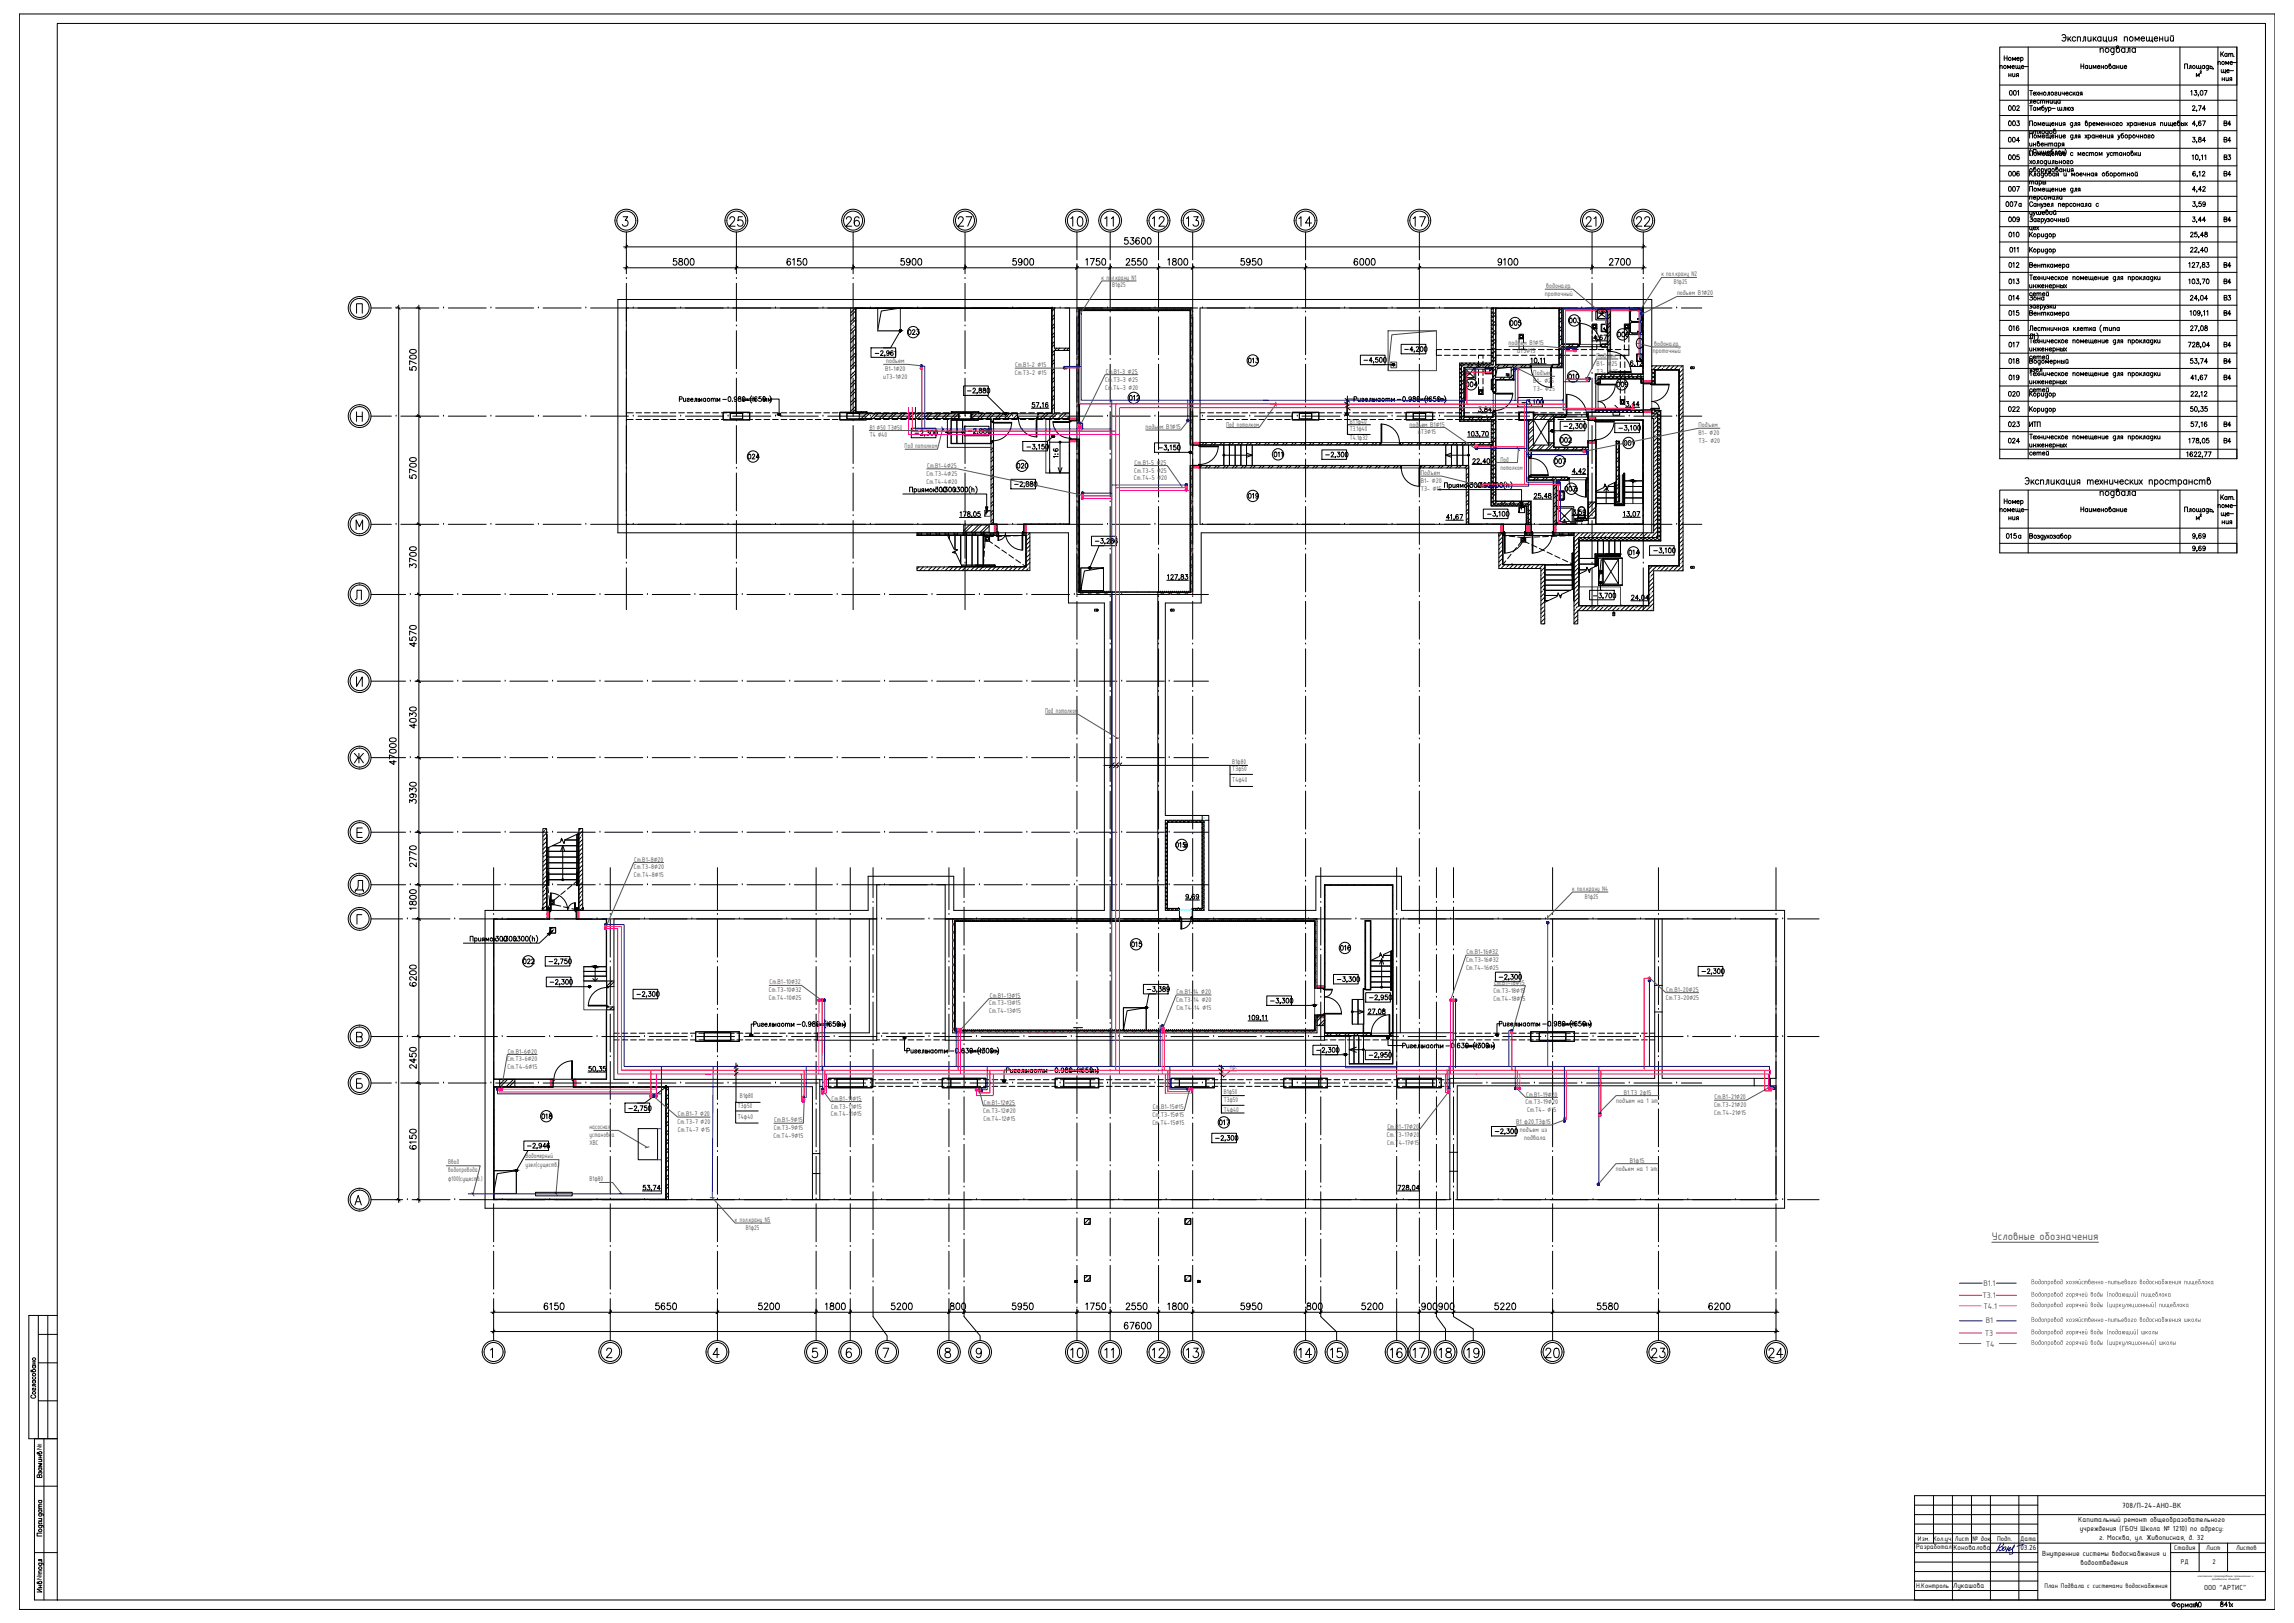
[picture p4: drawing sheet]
<svg xmlns="http://www.w3.org/2000/svg" width="1189mm" height="841mm" viewBox="0 0 1189 841" stroke-linecap="round" stroke-linejoin="round" font-family="sans-serif">
<defs><g id="words">
<g font-size="8.8">
<text x="377" y="119">25</text>
<text x="437" y="119">26</text>
<text x="496" y="119">27</text>
<text x="554" y="119">10</text>
<text x="596" y="119">12</text>
<text x="614" y="119">13</text>
<text x="672" y="119">14</text>
<text x="731" y="119">17</text>
<text x="821" y="119">21</text>
<text x="847" y="119">22</text>
<text x="554" y="705">10</text>
<text x="596" y="705">12</text>
<text x="614" y="705">13</text>
<text x="672" y="705">14</text>
<text x="689" y="705">15</text>
<text x="720" y="705">16</text>
<text x="731" y="705">17</text>
<text x="745" y="705">18</text>
<text x="760" y="705">19</text>
<text x="800" y="705">20</text>
<text x="855" y="705">23</text>
<text x="916" y="705">24</text>
</g>
<g font-size="8.4">
<text x="578" y="119" transform="rotate(-90 578 119)">11</text>
<text x="578" y="705" transform="rotate(-90 578 705)">11</text>
</g>
<g font-size="7.1">
<text x="348" y="139">5800</text>
<text x="407" y="139">6150</text>
<text x="466" y="139">5900</text>
<text x="524" y="139">5900</text>
<text x="562" y="139">1750</text>
<text x="583" y="139">2550</text>
<text x="604" y="139">1800</text>
<text x="642" y="139">5950</text>
<text x="701" y="139">6000</text>
<text x="775" y="139">9100</text>
<text x="833" y="139">2700</text>
<text x="217" y="193" transform="rotate(-90 217 193)">5700</text>
<text x="217" y="249" transform="rotate(-90 217 249)">5700</text>
<text x="217" y="295" transform="rotate(-90 217 295)">3700</text>
<text x="217" y="336" transform="rotate(-90 217 336)">4570</text>
<text x="217" y="379" transform="rotate(-90 217 379)">4030</text>
<text x="217" y="417" transform="rotate(-90 217 417)">3930</text>
<text x="217" y="450" transform="rotate(-90 217 450)">2770</text>
<text x="217" y="473" transform="rotate(-90 217 473)">1800</text>
<text x="217" y="512" transform="rotate(-90 217 512)">6200</text>
<text x="217" y="555" transform="rotate(-90 217 555)">2450</text>
<text x="217" y="597" transform="rotate(-90 217 597)">6150</text>
<text x="281" y="680">6150</text>
<text x="339" y="680">5650</text>
<text x="392" y="680">5200</text>
<text x="427" y="680">1800</text>
<text x="461" y="680">5200</text>
<text x="491" y="680">800</text>
<text x="524" y="680">5950</text>
<text x="562" y="680">1750</text>
<text x="583" y="680">2550</text>
<text x="604" y="680">1800</text>
<text x="642" y="680">5950</text>
<text x="676" y="680">800</text>
<text x="705" y="680">5200</text>
<text x="736" y="680">900</text>
<text x="745" y="680">900</text>
<text x="774" y="680">5220</text>
<text x="827" y="680">5580</text>
<text x="885" y="680">6200</text>
<text x="582" y="690">67600</text>
</g>
<g font-size="6.6">
<text x="582" y="128">53600</text>
<text x="206" y="398" transform="rotate(-90 206 398)">47000</text>
<text x="1125" y="835">Формат</text>
</g>
<g font-size="6.2">
<text x="727" y="184">-4,200</text>
<text x="706" y="189">-4,500</text>
<text x="501" y="205">-2,880</text>
<text x="788" y="211">-3,100</text>
<text x="501" y="226">-2,880</text>
<text x="810" y="224">-2,300</text>
<text x="531" y="234">-3,150</text>
<text x="686" y="238">-2,300</text>
<text x="525" y="254">-2,880</text>
<text x="567" y="283">-3,286</text>
<text x="825" y="312">-3,700</text>
<text x="284" y="501">-2,750</text>
<text x="776" y="509">-2,300</text>
<text x="881" y="506">-2,300</text>
<text x="594" y="515">-3,389</text>
<text x="329" y="518">-2,300</text>
<text x="658" y="521">-3,300</text>
<text x="709" y="520">-2,950</text>
<text x="709" y="550">-2,950</text>
<text x="325" y="577">-2,750</text>
<text x="774" y="589">-2,300</text>
<text x="272" y="597">-2,946</text>
</g>
<text font-size="6.2" fill="#545454" x="473" y="227">-2,300</text>
<text font-size="6.1" fill="#545454" x="1032" y="643">Условные обозначения</text>
<g font-size="5.7">
<text x="1077" y="37">Наименование</text>
<text x="1040" y="50">001</text>
<text x="1040" y="59">002</text>
<text x="1040" y="66">003</text>
<text x="1152" y="66">В4</text>
<text x="1040" y="75">004</text>
<text x="1152" y="75">В4</text>
<text x="1040" y="84">005</text>
<text x="1152" y="84">В3</text>
<text x="1040" y="92">006</text>
<text x="1152" y="92">В4</text>
<text x="1040" y="100">007</text>
<text x="1039" y="108">007а</text>
<text x="1040" y="116">009</text>
<text x="1152" y="116">В4</text>
<text x="1041" y="132">011</text>
<text x="1040" y="140">012</text>
<text x="1152" y="140">В4</text>
<text x="1040" y="148">013</text>
<text x="1152" y="148">В4</text>
<text x="1040" y="157">014</text>
<text x="1152" y="157">В3</text>
<text x="1040" y="165">015</text>
<text x="1152" y="165">В4</text>
<text x="782" y="170">005</text>
<text x="812" y="169">003</text>
<text x="1040" y="173">016</text>
<text x="470" y="175">023</text>
<text x="837" y="176">006</text>
<text x="1040" y="181">017</text>
<text x="1152" y="181">В4</text>
<text x="646" y="189">013</text>
<text x="1040" y="189">018</text>
<text x="1152" y="189">В4</text>
<text x="812" y="198">010</text>
<text x="1040" y="198">019</text>
<text x="1152" y="198">В4</text>
<text x="759" y="202">004</text>
<text x="837" y="202">009</text>
<text x="351" y="209">Ригель</text>
<text x="585" y="208">012</text>
<text x="701" y="209">Ригель</text>
<text x="737" y="209">=650</text>
<text x="1040" y="214">022</text>
<text x="1040" y="222">023</text>
<text x="1051" y="222">ИТП</text>
<text x="1152" y="222">В4</text>
<text x="808" y="230">002</text>
<text x="841" y="232">001</text>
<text x="1040" y="231">024</text>
<text x="1152" y="231">В4</text>
<text x="387" y="239">024</text>
<text x="550" y="238" transform="rotate(-90 550 238)">1:6</text>
<text x="659" y="238">011</text>
<text x="526" y="244">020</text>
<text x="805" y="241">007</text>
<text x="484" y="256">300</text>
<text x="489" y="256">300</text>
<text x="761" y="254">300</text>
<text x="810" y="256">007</text>
<text x="646" y="259">019</text>
<text x="1077" y="266">Наименование</text>
<text x="1039" y="280">015а</text>
<text x="843" y="289">014</text>
<text x="609" y="440">015</text>
<text x="256" y="489">300</text>
<text x="261" y="489">300</text>
<text x="586" y="492">015</text>
<text x="694" y="494">016</text>
<text x="270" y="501">022</text>
<text x="390" y="533">Ригель</text>
<text x="812" y="533">=650</text>
<text x="726" y="544">Ригель</text>
<text x="762" y="544">=300</text>
<text x="469" y="547">Ригель</text>
<text x="505" y="547">=300</text>
<text x="521" y="557">Ригель</text>
<text x="557" y="557">=650</text>
<text x="280" y="581">018</text>
<text x="631" y="584">017</text>
<text x="20" y="726" transform="rotate(-90 20 726)">Согласовано</text>
<text x="23" y="759" transform="rotate(-90 23 759)">инв</text>
<text x="23" y="767" transform="rotate(-90 23 767)">Взам</text>
<text x="24" y="787" transform="rotate(-90 24 787)">дата</text>
<text x="24" y="816" transform="rotate(-90 24 816)">подл</text>
<text x="23" y="826" transform="rotate(-90 23 826)">Инв</text>
<text x="1150" y="834">841</text>
</g>
<g font-size="5.7" fill="#f00">
<text x="766" y="254">300</text>
<text x="776" y="533">Ригель</text>
</g>
<g font-size="5.3">
<text x="1040" y="124">010</text>
<text x="1040" y="206">020</text>
</g>
<g font-size="4.9">
<text x="362" y="209">на</text>
<text x="365" y="209">отм</text>
<text x="395" y="209">мм</text>
<text x="711" y="209">на</text>
<text x="715" y="209">отм</text>
<text x="744" y="209">мм</text>
<text x="400" y="533">на</text>
<text x="404" y="533">отм</text>
<text x="433" y="533">мм</text>
<text x="787" y="533">на</text>
<text x="791" y="533">отм</text>
<text x="820" y="533">мм</text>
<text x="737" y="544">на</text>
<text x="740" y="544">отм</text>
<text x="770" y="544">мм</text>
<text x="531" y="557">на</text>
<text x="535" y="557">отм</text>
<text x="564" y="557">мм</text>
</g>
<g font-size="4.6" fill="#545454">
<text x="1028" y="666">В1.1</text>
<text x="1027" y="673">Т3.1</text>
<text x="1028" y="678">Т4.1</text>
<text x="1029" y="686">В1</text>
<text x="1029" y="692">Т3</text>
<text x="1029" y="698">Т4</text>
</g>
<g font-size="4.4">
<text x="384" y="209">риг</text>
<text x="734" y="209">риг</text>
<text x="423" y="533">риг</text>
<text x="809" y="533">риг</text>
<text x="759" y="544">риг</text>
<text x="479" y="547">на</text>
<text x="484" y="547">отм</text>
<text x="502" y="547">риг</text>
<text x="513" y="547">мм</text>
<text x="554" y="557">риг</text>
</g>
<text font-size="4.2" x="1100" y="781">708/П-24-АНО-ВК</text>
<g font-size="4.1">
<text x="1077" y="789">Капитальный ремонт общеобразовательного</text>
<text x="1078" y="794">учреждения (ГБОУ Школа № 1210) по адресу:</text>
<text x="1088" y="798">г. Москва, ул. Живописная, д. 32</text>
<text x="1012" y="803">Коновалова</text>
<text x="1047" y="803">03.26</text>
<text x="1058" y="806">Внутренние системы водоснабжения и</text>
<text x="1078" y="811">водоотведения</text>
<text x="1012" y="823">Лукашова</text>
<text x="1142" y="824">ООО &quot;АРТИС&quot;</text>
</g>
<text font-size="4" x="19" y="789">и</text>
<g font-size="3.8" fill="#545454">
<text x="861" y="143">к пол.крану N2</text>
<text x="571" y="145">к пол.крану N1</text>
<text x="576" y="149">В1ф25</text>
<text x="801" y="149">водонагр.</text>
<text x="867" y="147">В1ф25</text>
<text x="801" y="153">проточный</text>
<text x="869" y="153">подьем В1∅20</text>
<text x="782" y="179">подьем В1∅15</text>
<text x="857" y="179">водонагр.</text>
<text x="786" y="183">иТ3∅15</text>
<text x="827" y="186">Подъем</text>
<text x="857" y="183">проточный</text>
<text x="459" y="188">подьем</text>
<text x="526" y="190">Ст.В1-2 ∅15</text>
<text x="827" y="190">В1- ∅25</text>
<text x="458" y="197">иТ3-1∅20</text>
<text x="459" y="192">В1-1∅20</text>
<text x="526" y="194">Ст.Т3-2 ∅15</text>
<text x="573" y="198">Ст</text>
<text x="573" y="194">Ст.В1-3 ∅25</text>
<text x="576" y="198">.Т3-3 ∅25</text>
<text x="795" y="195">Подъем</text>
<text x="827" y="194">Т3- ∅25</text>
<text x="573" y="202">Ст</text>
<text x="576" y="202">.Т4-3 ∅20</text>
<text x="795" y="199">В1- ∅25</text>
<text x="795" y="203">Т3- ∅25</text>
<text x="636" y="221">Под потолком</text>
<text x="700" y="219">В1.1ф40</text>
<text x="730" y="221">подьем В1∅15</text>
<text x="880" y="221">Подъем</text>
<text x="451" y="223">В1 ∅50 T3∅50</text>
<text x="451" y="227">Т4 ∅40</text>
<text x="594" y="222">подьем В1∅15</text>
<text x="700" y="223">Т3.1ф40</text>
<text x="700" y="228">Т4.1ф32</text>
<text x="735" y="225">иТ3∅15</text>
<text x="880" y="226">В1- ∅20</text>
<text x="469" y="232">Под потолком</text>
<text x="880" y="230">Т3- ∅20</text>
<text x="778" y="239">Под</text>
<text x="480" y="242">Ст.В1-4∅25</text>
<text x="588" y="245">Ст.Т3-5 ∅25</text>
<text x="588" y="241">Ст.В1-5 ∅25</text>
<text x="778" y="243">потолком</text>
<text x="480" y="251">Ст.Т4-4∅20</text>
<text x="480" y="247">Ст.Т3-4∅25</text>
<text x="588" y="249">Ст.Т4-5 ∅20</text>
<text x="736" y="246">Подъем</text>
<text x="736" y="250">В1- ∅20</text>
<text x="736" y="254">Т3- ∅15</text>
<text x="542" y="370">Под потолком</text>
<text x="639" y="396">В1ф80</text>
<text x="639" y="400">Т3ф50</text>
<text x="639" y="405">Т4ф40</text>
<text x="329" y="446">Ст.В1-8∅20</text>
<text x="328" y="451">Ст.Т3-8∅20</text>
<text x="329" y="455">Ст.Т4-8∅15</text>
<text x="815" y="462">к пол.крану N4</text>
<text x="821" y="466">В1ф25</text>
<text x="760" y="494">Ст.В1-16∅32</text>
<text x="760" y="503">Ст.Т4-16∅25</text>
<text x="760" y="499">Ст.Т3-16∅32</text>
<text x="399" y="514">Ст.Т3-10∅32</text>
<text x="399" y="510">Ст.В1-10∅32</text>
<text x="610" y="515">Ст.В1-14 ∅20</text>
<text x="774" y="514">Ст.Т3-18∅15</text>
<text x="774" y="510">Ст.В1-18∅15</text>
<text x="864" y="514">Ст.В1-20∅25</text>
<text x="398" y="518">Ст.Т4-10∅25</text>
<text x="513" y="521">Ст.Т3-13∅15</text>
<text x="513" y="517">Ст.В1-13∅15</text>
<text x="610" y="519">Ст.Т3-14 ∅20</text>
<text x="774" y="518">Ст.Т4-18∅15</text>
<text x="863" y="518">Ст.Т3-20∅25</text>
<text x="513" y="525">Ст.Т4-13∅15</text>
<text x="610" y="523">Ст.Т4-14 ∅15</text>
<text x="263" y="546">Ст.В1-6∅20</text>
<text x="263" y="550">Ст.Т3-6∅20</text>
<text x="263" y="554">Ст.Т4-6∅15</text>
<text x="637" y="554">пр.</text>
<text x="383" y="569">В1ф80</text>
<text x="634" y="567">В1ф50</text>
<text x="791" y="568">Ст.В1-19∅20</text>
<text x="842" y="567">В1,Т3 2ф15</text>
<text x="888" y="570">Ст.В1-21∅20</text>
<text x="382" y="574">Т3ф50</text>
<text x="431" y="574">Ст.Т3-11∅15</text>
<text x="431" y="570">Ст.В1-11∅15</text>
<text x="510" y="573">Ст.В1-12∅25</text>
<text x="598" y="575">Ст</text>
<text x="601" y="575">.В1-15∅15</text>
<text x="634" y="571">Т3ф50</text>
<text x="791" y="572">Ст.Т3-19∅20</text>
<text x="838" y="571">подъем на 1 эт.</text>
<text x="888" y="574">Ст.Т3-21∅20</text>
<text x="351" y="578">Ст.В1-7 ∅20</text>
<text x="382" y="580">Т4ф40</text>
<text x="401" y="582">Ст.В1-9∅15</text>
<text x="431" y="578">Ст.Т4-11∅15</text>
<text x="510" y="577">Ст.Т3-12∅20</text>
<text x="510" y="581">Ст.Т4-12∅15</text>
<text x="597" y="579">Ст.Т3-15∅15</text>
<text x="634" y="576">Т4ф40</text>
<text x="791" y="576">Ст.Т4- ∅15</text>
<text x="888" y="578">Ст.Т4-21∅15</text>
<text x="305" y="585">насосная</text>
<text x="351" y="582">Ст.Т3-7 ∅20</text>
<text x="351" y="587">Ст.Т4-7 ∅15</text>
<text x="401" y="586">Ст.Т3-9∅15</text>
<text x="597" y="583">Ст</text>
<text x="601" y="583">.</text>
<text x="601" y="583">Т4-15∅15</text>
<text x="719" y="585">Ст.В1-17∅20</text>
<text x="786" y="583">В1 ф20,Т3ф15</text>
<text x="788" y="587">подъем из</text>
<text x="305" y="589">установка</text>
<text x="305" y="593">ХВС</text>
<text x="401" y="590">Ст.Т4-9∅15</text>
<text x="719" y="589">Ст.Т</text>
<text x="719" y="593">Ст.Т</text>
<text x="725" y="589">3-17∅20</text>
<text x="725" y="593">4-17∅15</text>
<text x="790" y="591">подвала</text>
<text x="232" y="603">Ввод</text>
<text x="272" y="600">Водомерный</text>
<text x="272" y="605">узел(cуществ.)</text>
<text x="845" y="602">В1ф15</text>
<text x="232" y="607">водопровода</text>
<text x="232" y="612">ф100(существ.)</text>
<text x="305" y="612">В1ф80</text>
<text x="837" y="607">подьем на 1 эт.</text>
<text x="381" y="633">к пол.крану N5</text>
<text x="387" y="637">В1ф25</text>
<text x="1053" y="665">Водопровод хозяйственно</text>
<text x="1091" y="665">-питьевого водоснабжения пищеблока</text>
<text x="1053" y="672">Водопровод горячей воды</text>
<text x="1092" y="672">(подающий</text>
<text x="1107" y="672">) пищеблока</text>
<text x="1053" y="677">Водопровод горячей воды</text>
<text x="1092" y="677">(циркуляционный</text>
<text x="1116" y="677">) пищеблока</text>
<text x="1053" y="685">Водопровод хозяйственно</text>
<text x="1091" y="685">-питьевого водоснабжения школы</text>
<text x="1053" y="691">Водопровод горячей воды</text>
<text x="1092" y="691">(подающий</text>
<text x="1107" y="691">) школы</text>
<text x="1053" y="697">Водопровод горячей воды</text>
<text x="1092" y="697">(циркуляционный</text>
<text x="1116" y="697">) школы</text>
</g>
<g font-size="3.8">
<text x="993" y="803">Разработал</text>
<text x="994" y="798">Изм. Кол.уч.</text>
<text x="1013" y="798">Лист</text>
<text x="1022" y="798">№ док.</text>
<text x="1035" y="798">Подп.</text>
<text x="1047" y="798">Дата</text>
<text x="1127" y="803">Стадия</text>
<text x="1143" y="803">Лист</text>
<text x="1159" y="803">Листов</text>
<text x="1130" y="811">РД</text>
<text x="1147" y="811">2</text>
<text x="993" y="823">Н.Контроль</text>
</g>
<text font-size="3.7" x="1060" y="823">План Подвала с системами водоснабжения</text>
<g font-size="3.4">
<text x="22" y="752" transform="rotate(-90 22 752)">№</text>
<text x="22" y="819" transform="rotate(-90 22 819)">№</text>
</g>
<g font-size="3.1">
<text x="387" y="209">.</text>
<text x="505" y="546">.</text>
<text x="20" y="821">.</text>
</g>
<g font-size="2.6">
<text x="812" y="532">.</text>
<text x="762" y="544">.</text>
<text x="20" y="754">.</text>
<text x="20" y="791">.</text>
<text x="20" y="810">.</text>
</g>
<g font-size="1.5">
<text x="1139" y="817">комплексное проектирование промышленных и</text>
<text x="1146" y="819">гражданских объектов</text>
</g>
</g></defs>
<path d="M10 7h1169v827h-1169zM25 682v64" fill="none" stroke="#000" stroke-width=".52"/>
<g fill="none" stroke="#000" stroke-width=".52">
<path d="M30 12h1144v817h-1144zM20 691h10M20 682v64M30 682h-15v64h15M20 706h10M20 726h10M18 746v83h12M23 746v83M18 770h12M20 790a1 1 0 0 0 0 2 .7 .7 0 0 0 1 0 1 1 0 0 0 0-2M22 794h-3v2h3M18 805h12"/>
<circle cx="21" cy="793" r=".8"/>
</g>
<g fill="none" stroke="#000" stroke-width=".52">
<path d="M992 775h182v54h-182zM992 780h64M1002 775v25M1012 775v54M1022 775v25M1032 775v54M1046 775v54M1056 775v54M992 790h64M992 785h182M992 795h64M992 800h182"/>
<path d="M1125 800v29M1140 800v14M1154 800v14M992 814h182M992 805h64M992 819h64M992 809h64M1125 805h49M992 824h64"/>
</g>
<g fill="none" stroke="#000" stroke-width=".52">
<path d="M441 160v54h8h44h14h20v2l-1 1M443 160h102v54h-7v2M446 160h.1M450 160h.1M455 160h-1M459 160h.1M463 160h.1M467 160h.1M471 160h.1M475 160h.1M480 160h-1M484 160h.1"/>
<path d="M488 160h.1M492 160h.1M496 160h.1M500 160h.1M505 160h-1M509 160h.1M513 160h.1M517 160h.1M521 160h.1M525 160h.1M530 160h.1M534 160h.1"/>
<path d="M538 160h.1M542 160h.1M545 160h.1M545 160v54M546 160v20h8M558 160h60M618 160h-60v58M618 160v148h-60v-80M773 160h-151v71M774 160h.1M775 160v29M776 160h-1"/>
<path d="M780 160h.1M784 160h.1M788 160h.1M792 160h.1M797 160h-1M801 160h-1M805 160h.1M808 160h.1M809 160l-1 1M809 160v18M813 160h.1M817 160h.1"/>
<path d="M822 160h-1M826 160h.1M830 160h.1M833 160v18M834 160l-1 1M838 160h.1M842 160h.1M847 160h-1M851 160h.1M852 160h-18M852 160h.1M852 160h-78v29h-17v28h17v44h18v11h2"/>
<path d="M852 160v35h-24v1M441 162l2-2v54M443 164l-2 3M443 169l-2 2M443 174l-2 2M443 178l-2 3M443 161l-2 3M443 166l-2 2M443 170l-2 3M443 180l-2 2M443 175l-2 3M443 162h.1"/>
<path d="M443 166v1M443 171h.1M443 179h.1M545 165h.1M545 173h.1M545 161h.1M545 177v1M546 163l-1 1M546 172l-1 2M546 177l-1 1M546 160l-1 1M546 165l-1 1"/>
<path d="M546 174l-1 1M546 179l-1 1M546 168l-1 1M546 169l-1 2M559 163h.1M559 166h.1M559 169h.1M559 172h.1M559 176h.1M559 179h.1M559 161h.1M559 164h.1"/>
<path d="M559 167h.1M559 170h.1M559 173h.1M559 177h.1M559 180h.1M559 162h.1M559 165h.1M559 168h.1M559 171h.1M559 174h.1M559 178h.1M560 161h.1"/>
<path d="M561 161h.1M562 161h.1M563 161h.1M564 161h.1M565 161h.1M566 161h.1M567 161h.1M568 161h.1M569 161h.1M570 161h.1M571 161h.1M572 161h.1"/>
<path d="M573 161h.1M574 161h.1M575 161h.1M576 161h.1M577 161h.1M578 161h.1M579 161h.1M580 161h.1M581 161h.1M582 161h.1M583 161h.1M584 161h.1"/>
<path d="M586 161h.1M587 161h.1M588 161h.1M589 161h.1M590 161h.1M591 161h.1M592 161h.1M593 161h.1M594 161h.1M595 161h.1M596 161h.1M597 161h.1"/>
<path d="M598 161h.1M599 161h.1M600 161h.1M601 161h.1M602 161h.1M603 161h.1M604 161h.1M605 161h.1M606 161h.1M607 161h.1M608 161h.1M609 161h.1"/>
<path d="M610 161h.1M611 161h.1M612 161h.1M613 161h.1M614 161h.1M615 161h.1M617 161h.1M617 178h.1M617 175h.1M617 172h.1M617 169h.1M617 166h.1"/>
<path d="M617 163h.1M617 177h.1M617 174h.1M617 171h.1M617 168h.1M617 165h.1M617 162h.1M617 179h.1M617 176h.1M617 173h.1M617 170h.1M617 167h.1"/>
<path d="M617 164h.1M775 162l-1 1M775 176l-1 1M775 177l-1 1M775 166l-1 2M775 171l-1 1M775 163l-1 1M775 168l-1 1M775 173l-1 1M775 160h.1M775 164v1M775 168v1"/>
<path d="M775 173h.1M775 177h.1M808 165h.1M808 169h.1M808 173h.1M808 177v1M808 161h.1M809 164l-1 2M809 169l-1 1M809 174l-1 1M809 178l-1 2M809 161l-1 2"/>
<path d="M809 166l-1 1M809 171l-1 1M809 175l-1 1M809 180l-1 1M809 178h1M810 163l-1 1M810 167l-1 1M810 172h-1M810 176h-1M810 180h-1M811 178l-1 2M811 178h.1"/>
<path d="M814 178l-1 2M816 178l-2 2M818 178h-8v-18h23v18h-3M818 179v1h-8v11l-5-1M818 179l-1 1M818 180h12M830 179v1h3v1M831 180h-1M832 178h.1M832 178l-1 2M833 180h.1M833 165h.1"/>
<path d="M833 169h.1M833 177v1M834 176l-1 2M834 178l-1 2M834 163l-1 1M834 167l-1 1M834 164l-1 1M834 169l-1 1M834 173l-1 2M835 172l-2 1M835 163h-1M835 167l-1 1"/>
<path d="M835 176h-1M835 180h-1M852 163h-1M852 180h-1M852 167h-1M852 171l-1 1M852 176h-1M443 183l-2 2M443 187l-2 3M443 192l-2 3M443 197l-2 2M443 184l-2 3"/>
<path d="M443 189l-2 2M443 194l-2 2M443 198l-2 3M443 183h.1M443 187h.1M443 192h.1M443 196h.1M443 200h.1M545 182h.1M545 190h.1M545 186h.1M545 194h.1"/>
<path d="M546 186l-1 2M546 191l-1 1M546 183l-1 1M546 188l-1 1M546 193l-1 1M546 197l-1 1M546 196l-1 1M548 180l-3 3M549 180l-1 2M552 180l-1 2M554 180l-1 2M554 182h-8v32h8"/>
<path d="M559 182h.1M559 185h.1M559 188h.1M559 191h.1M559 194h.1M559 197h.1M559 183h.1M559 186h.1M559 189h.1M559 192h.1M559 195h.1M559 198h.1"/>
<path d="M559 181h.1M559 184h.1M559 187h.1M559 190h.1M559 193h.1M559 196h.1M559 199h.1M617 200h.1M617 197h.1M617 194h.1M617 191h.1M617 187h.1"/>
<path d="M617 184h.1M617 181h.1M617 199h.1M617 196h.1M617 193h.1M617 190h.1M617 186h.1M617 183h.1M617 180h.1M617 198h.1M617 195h.1M617 192h.1"/>
<path d="M617 189h.1M617 185h.1M617 182h.1M758 189l-1 1M759 192l-2 1M759 194l-2 1M759 193h.1M762 189l-2 1M762 190l-1 1M763 189l-1 1M766 190v1M766 189l-1 1"/>
<path d="M768 189l-1 1M770 190v1M771 189l-1 1M772 189l-1 1M774 191l-15-1v26h15M774 199h.1M774 195h.1M775 194l-1 1M775 199l-1 1M775 190h8v5h-8zM775 180l-1 1M775 185l-1 1"/>
<path d="M775 182l-1 1M775 186l-1 2M775 191l-1 1M775 195l-1 2M775 181h.1M775 185h.1M775 198h.1M776 189l-2 2M776 197h.1M777 189l-1 1M778 195l-1 2M780 195l-1 2"/>
<path d="M780 189h.1M780 189l-1 1M780 197h.1M782 189l-2 1M783 195l-1 2M784 189h.1M784 194l-1 1M784 191l-1 1M784 196l-1 1M784 190v7h-9M785 192l-1 1M785 197h-1"/>
<path d="M785 189l-2 2M786 189l-1 1M787 190l-1 1M788 189h.1M789 189l-1 1M791 189l-1 1M791 190v1M792 189h.1M793 190l-8 1v6h-10v6M793 190h.1M793 189h12M793 190v-1h-18v-29h33v29h-3v1"/>
<path d="M793 190h11M805 189h.1M808 190l-1 1M808 189l-1 1M808 181v1M809 183l-1 1M809 188l-1 1M809 189l-1 1h1M810 184l-2 2M810 188l-1 1M827 199v13M827 194h6"/>
<path d="M827 196h.1M828 194l-1 1M828 198v1M828 197l-1 1M829 196v3v-3h21l1 3M829 194h.1M829 198h.1M831 194l-1 1M831 196h.1M832 194l-1 1M833 181v13M833 181h.1"/>
<path d="M833 194h-6v5h1M834 181l1-21h16v34h-17M834 181h.1M834 194h18M835 196h.1M835 194l-1 1M837 194l-1 1M838 194h-1M840 194l-1 1M842 194l-2 1M842 194h-1M845 194l-2 1"/>
<path d="M846 194h.1M846 194l-1 1M848 196h-1M849 194l-1 1M850 194h.1M851 197l-1 1M851 194l-1 1M852 196v18h-13v1h-3v-1h-7M852 199h4v-44h-536v121h197M852 192h-1M852 184h-1M852 188h-1"/>
<path d="M856 190h16v106h-15v20h-39v7h-2v-47M856 199h.1M856 192h14v101h-15M856 190h.1M858 192v7M858 194v1M859 190l-2 1M861 192h-1M861 190l-2 2M862 191l-1 1M862 190h.1M863 190h.1"/>
<path d="M865 192h.1M865 190l-2 2M867 190l-2 2M869 192h.1M870 190l-2 2M870 191v1M870 199h.1M870 194v1M871 191h.1M871 200h-1M871 199h.1M872 190h-1"/>
<path d="M872 194l-2 2M872 191l-2 2M872 196l-2 2M872 198v1M443 201l-2 3M443 206l-2 2M443 211l-2 2M443 203l-2 2M443 208l-2 2M443 212l-1 2M443 204h.1M443 208h.1"/>
<path d="M443 212v1M446 214l-1 1M447 214h-1M449 214l-3 3M449 214h-4v3h52v-3h-48M450 214h.1M450 214l-2 3M453 214l-2 3M454 214h.1M455 214l-2 3M458 214l-2 3M460 214l-3 3"/>
<path d="M462 214h.1M463 214l-3 3M464 214l-2 3M467 214h-1M467 214l-2 3M469 214l-3 3M471 214h.1M472 214l-2 3M474 214l-3 3M475 214h.1M477 214l-3 3M478 214l-2 3"/>
<path d="M479 214h.1M481 214l-2 3M483 214l-3 3M483 214h.1M486 214l-3 3M487 214l-2 3M491 214l-3 3M491 217v15h23M492 214h.1M492 214l-2 3M493 217v1h14v-1h6v13h-20zM493 214h.1"/>
<path d="M495 214l-2 3M497 214h-1M497 214l-3 3M501 214h.1M504 214l-1 2M505 214h.1M506 214l-2 3M507 214h-4v3h11v1M508 214h.1M509 214l-2 3M511 214l-3 3M513 214h-1"/>
<path d="M513 218v11M514 214l-3 3M515 218h-1M515 217h.1M515 218v1M515 219v10M515 214l-2 3M517 214h.1M518 217h.1M518 214l-2 3M520 214l-3 3M521 214h.1"/>
<path d="M522 217h.1M523 214l-2 3M525 214l-3 3M525 214h.1M527 217h-12v1M527 214h11M527 215l-2 2M528 217h9M538 217h16v1h5v-57h58v70h5M538 214v1M539 217h.1M542 214l-3 3"/>
<path d="M543 214l-2 3M543 217h.1M544 217v28h-2M545 202v1M545 207h.1M545 211h.1M546 210l-1 1M546 214l-2 3M546 206l-1 2M546 211l-1 1M546 200l-1 1M546 205l-1 1"/>
<path d="M546 202l-1 1M547 217h.1M548 214l-3 3M551 214l-3 3M552 217h-1M552 214l-2 3M554 217h.1M554 218v-58h-229v112h174v4M554 219v8M554 216l-1 1M559 200h.1M559 203h.1"/>
<path d="M559 206h.1M559 210h.1M559 213h.1M559 216h.1M559 201h.1M559 204h.1M559 208h.1M559 211h.1M559 214h.1M559 217h.1M559 202h.1M559 205h.1"/>
<path d="M559 209h.1M559 212h.1M559 215h.1M559 218h.1M617 218h.1M617 215h.1M617 212h.1M617 209h.1M617 206h.1M617 203h.1M617 217h.1M617 214h.1"/>
<path d="M617 211h.1M617 208h.1M617 205h.1M617 202h.1M617 219h.1M617 216h.1M617 213h.1M617 210h.1M617 207h.1M617 204h.1M617 201h.1M759 211l-2 1"/>
<path d="M759 215l-2 1M759 212l-2 1M759 203l-2 1M759 207l-2 2M759 206l-2 1M759 214h.1M759 210h.1M759 216l-1 1M761 216h.1M762 216l-1 1M764 216l-1 1M765 216h.1"/>
<path d="M767 216l-1 1M768 216l-1 1M769 216h.1M772 216l-2 1M773 216l-1 1M774 216h-1M774 203v-12h-15v25h15v-3M774 213v1M775 213v47h19v17M775 217l-1 2M775 200l-1 2M775 214l-1 1"/>
<path d="M775 218l-1 2M775 202h.1M775 214v1M787 215h.1M789 213l-1 1M789 218h-1M792 218v15M792 218h.1M793 213l-1 1M793 218l-1 1M795 218h-8v-4h8v17h8v-2M795 215h10l-2 2"/>
<path d="M795 217h8M795 218l-3 2M796 215h.1M796 215l-1 1M798 215l-3 2M800 215h.1M801 215l-3 2M802 215l-2 2M803 217v1M804 215h.1M805 216v1M805 217l-2 1"/>
<path d="M805 218h.1M805 218v11M807 215l-1 1M807 216h.1M808 215h.1M810 215l-1 1M811 216h.1M811 216h-6v2M811 215h-16v-2h-8v5h5v19M811 215l-1 1M811 216h12M812 215h10"/>
<path d="M823 216v2h28l1 53M823 216h.1M823 218h29v54h-46M823 216v1M826 213v1M826 218h.1M827 218h.1M827 218v10M827 213h.1M828 212h-1v1h-4v2M828 212l-1 1M828 214h-5v4"/>
<path d="M830 218h.1M831 212v1M835 218h-1M836 212l-1 1M836 212v1M836 212h-7l7 1M839 218h.1M839 212h.1M839 213h12M840 212l-1 1M843 218h.1M844 212v1"/>
<path d="M847 218h.1M848 212v1M851 218h.1M852 212h4v1M856 217h1v59h-52M857 217v1M858 212l3 1v67h-43v14M858 217h.1M858 214l-2 2M859 218l-2 2M859 216h-1M860 213h.1"/>
<path d="M861 217h-1M870 207h.1M870 203h.1M870 219v1M871 208l-1 1M872 207h.1M872 216l-2 2M872 216h.1M872 200l-2 2M872 205l-2 2M872 209l-2 2M872 213l-2 2"/>
<path d="M872 218l-2 2M872 202l-2 2M872 211l-1 2M514 229v43l1-1M515 229l-1 1h-21M515 229v43M515 238l-1 1M515 232l-1 1M515 237l-1 1M515 233l-1 2M515 237h.1M515 233h.1"/>
<path d="M554 228v44h-23v5M554 231h.1M554 235h.1M554 239h.1M559 228h.1M559 231h.1M559 234h.1M559 237h.1M559 229h.1M559 232h.1M559 235h.1M559 238h.1"/>
<path d="M559 230h.1M559 233h.1M559 236h.1M559 240h.1M617 228h.1M617 225h.1M617 222h.1M617 230h.1M617 227h.1M617 224h.1M617 221h.1M617 229h.1"/>
<path d="M617 226h.1M617 223h.1M622 232v40h157v5M622 231h151M622 229h93M624 229l-1 2M626 229l-2 2M629 229l-2 2M630 229l-1 2M633 229l-1 2M635 229l-1 2M638 229l-1 2"/>
<path d="M639 229l-1 2M643 229l-2 2M644 229l-1 2M647 229l-1 2M649 229l-1 2M652 229l-1 2M653 229l-1 2M656 229l-1 2M658 229l-1 2M661 229l-1 2M663 229l-2 2M666 229l-1 2"/>
<path d="M667 229l-1 2M670 229l-1 2M672 229l-1 2M675 229l-1 2M677 229l-2 2M680 229l-2 2M681 229l-1 2M684 229l-1 2M686 229l-1 2M689 229l-1 2M690 229l-1 2M694 229l-2 2"/>
<path d="M695 229l-1 2M698 229l-1 2M700 229l-1 2M703 229l-1 2M704 229l-1 2M707 229l-1 2M709 229l-1 2M712 229l-1 2M714 229l-2 2M715 230v1h-93M726 230v1h47M726 229h47"/>
<path d="M727 229l-1 2M731 229l-2 2M732 229l-1 2M735 229l-1 2M737 229l-1 2M740 229l-1 2M741 229l-1 2M745 229l-2 2M746 229l-1 2M749 229l-1 2M751 229l-1 2M754 229l-1 2"/>
<path d="M755 229l-1 2M758 229l-1 2M760 229l-1 2M763 229l-1 2M765 229l-2 2M768 229l-2 2M769 229l-1 2M772 229l-1 2M773 231v31h18v10M775 237l-1 2M775 222l-1 1M775 227l-1 1"/>
<path d="M775 224l-1 1M775 233l-1 1M775 236l-1 1M775 228l-2 3M775 231l-1 1M775 223h.1M775 227h.1M775 235h.1M775 239v1M792 237v10M792 222v1M792 227h.1"/>
<path d="M792 231h.1M792 235h.1M793 236v1M794 233l-1 1M795 225l-3 3M795 227l-3 2M795 230l-3 3M795 221l-3 2M795 222l-3 3M796 231l-4 3M798 233h.1M799 231l-3 2"/>
<path d="M800 231l-2 2M802 233h.1M805 229l-4 4M805 229v3h18v-4h4v44M805 231v1M805 230l-2 3M805 230h.1M807 233h-1M807 232l-1 1M808 232l-1 1M811 233h-1M811 232l-1 1"/>
<path d="M813 232l-1 1M816 232l-1 1M818 232l-2 1M819 233h.1M821 232h-1M821 232l-1 1M822 232l-1 1M823 233h-29l-1 4M823 233v15M823 228v44M823 233h.1M823 229h.1"/>
<path d="M823 233h-30M823 237v1M827 228v44M827 229h.1M827 238h.1M827 233v1M838 229h.1M838 235h.1M838 229v21M838 231h.1M838 239v1M839 232l-1 1"/>
<path d="M839 237l-1 1M839 234l-1 1M839 229l-1 1M839 230v30M839 238l-1 2M852 226h-1M852 234h-1M852 221l-1 1M852 230h-1M852 238h-1M857 239h.1M858 226h-1"/>
<path d="M858 234l-1 1M858 225h.1M859 233h.1M859 231l-2 2M859 229l-2 2M859 222l-2 2M859 227l-2 2M859 236l-2 2M859 240l-2 2M859 220l-2 2M859 225h.1M859 238l-1 1"/>
<path d="M861 225h-1M861 233h-1M861 221h-1M861 229h-1M861 237l-1 1M870 224h.1M870 228h.1M870 232h.1M870 236h.1M871 222h.1M871 231h-1M871 239l-1 1"/>
<path d="M871 230h.1M872 238h.1M872 225l-2 1M872 222l-2 2M872 227l-2 2M872 231l-2 2M872 236l-2 1M872 240l-2 2M872 220l-1 1M872 229v1M872 233l-2 2M515 260l-1 1"/>
<path d="M515 250l-1 2M515 247l-1 2M515 246l-1 1M515 255l-1 1M515 243l-1 1M515 252l-1 1M515 257l-1 1M515 241l-1 1M515 245h.1M515 254h.1M515 249v1M515 258h.1"/>
<path d="M554 256h.1M554 243v1M554 248h.1M554 252h.1M559 241h.1M559 244h.1M559 247h.1M559 250h.1M559 253h.1M559 256h.1M559 259h.1M559 242h.1"/>
<path d="M559 245h.1M559 248h.1M559 251h.1M559 254h.1M559 257h.1M559 243h.1M559 246h.1M559 249h.1M559 252h.1M559 255h.1M559 258h.1M617 259h.1"/>
<path d="M617 256h.1M617 253h.1M617 249h.1M617 246h.1M617 243h.1M617 258h.1M617 255h.1M617 251h.1M617 248h.1M617 245h.1M617 242h.1M617 260h.1"/>
<path d="M617 257h.1M617 254h.1M617 250h.1M617 247h.1M617 244h.1M622 241h114M622 242h104M623 241l-1 1M626 241l-1 1M627 241l-1 1M631 241l-2 1M632 241l-1 1"/>
<path d="M635 241l-1 1M637 241l-1 1M640 241l-1 1M641 241l-1 1M644 241l-1 1M646 241l-1 1M649 241l-1 1M651 241l-2 1M654 241l-1 1M655 241l-1 1M658 241l-1 1M660 241l-1 1"/>
<path d="M663 241l-1 1M665 241l-2 1M668 241l-2 1M669 241l-1 1M672 241l-1 1M674 241l-1 1M677 241l-1 1M678 241l-1 1M682 241l-2 1M683 241l-1 1M686 241l-1 1M688 241l-1 1"/>
<path d="M691 241l-1 1M692 241l-1 1M695 241l-1 1M697 241l-1 1M700 241l-1 1M702 241l-2 1M705 241l-2 1M706 241l-1 1M709 241l-1 1M711 241l-1 1M714 241l-1 1M716 241l-2 1"/>
<path d="M719 241l-2 1M720 241l-1 1M723 241l-1 1M725 241l-1 1M726 241v1M736 242v-1h25v31M736 242h24v30M737 241l-1 1M739 241l-2 1M742 241l-1 1M743 241l-1 1M746 241l-1 1"/>
<path d="M748 241l-1 1M751 241l-1 1M753 241l-2 1M756 241l-1 1M757 241l-1 1M760 241l-1 1M761 245l-1 1M761 242l-1 1M761 259l-1 1M761 247l-1 1M761 256l-1 1M775 245l-1 1"/>
<path d="M775 247l-1 1M775 259l-1 1M775 256l-1 1M775 240l-1 2M775 242l-1 1M775 260h18v12M775 243v1M775 256h.1M776 260l-2 1M779 260l-1 1M780 260h.1M780 260l-1 1"/>
<path d="M783 260l-1 1M784 260h.1M785 260l-1 1M788 260l-1 1M790 260l-2 1M792 248v1h13v23M792 247v2h13v28M792 260h.1M793 260l-1 1M793 247l-1 1M793 247h20v1M793 247h1"/>
<path d="M795 249h.1M796 247l-1 2M797 247h-1M797 247l-1 2M801 247l-2 2M802 247l-1 2M804 249h-1M805 247h.1M805 247l-1 2M805 251h.1M805 255v1M805 259v1"/>
<path d="M806 249v23h-1M806 251l-1 1M806 255l-1 2M806 252l-1 2M806 257l-1 1M807 247l-2 2M807 250h-1M807 254h-1M807 258h-1M808 249h-1M809 247h.1M810 247l-1 2"/>
<path d="M811 247l-1 2M812 249h.1M813 249h-6v22h9v-2h7v-20M823 248h.1M823 254h.1M823 242h.1M823 250h.1M823 258h.1M823 246h.1M827 246h.1M827 254h.1M827 242h.1"/>
<path d="M827 250h.1M827 258v1M838 250v-21h1v31h-1M838 244h.1M838 248h.1M839 255l-1 2M839 248l-1 1M839 241l-1 2M839 246l-1 1M839 260h.1M839 243l-1 1M839 252l-1 1"/>
<path d="M839 257l-1 1M839 251l-1 1M839 246v1M839 242h.1M839 255h.1M839 259h.1M852 242h-1M852 251h-1M852 259h-1M852 246l-1 1M852 255h-1M857 248v1"/>
<path d="M858 257h-1M858 248h.1M858 256h.1M859 242l-2 2M859 244l-2 2M859 249l-2 2M859 247h-1M859 251l-2 2M859 260l-2 2M859 253l-2 2M859 258l-2 2M859 255h.1"/>
<path d="M861 258h-1M861 242h-1M861 250h-1M861 246h-1M861 254h-1M870 253h.1M870 240h.1M870 244v1M870 257h.1M871 253h.1M872 247l-2 2M872 255l-2 2"/>
<path d="M872 247h.1M872 244l-2 2M872 249l-2 2M872 253l-2 2M872 258l-2 2M872 242l-1 2M872 251l-1 1M872 260h.1M475 276v1h16M476 276v1M476 277h.1M476 277h1"/>
<path d="M477 277h1M478 276l-1 1M480 276l1 1M481 277h-1M481 277h1M482 277h.1M482 276v1M484 277h-1M484 277h.1M485 276v1M485 277h.1M485 277h2"/>
<path d="M487 277h.1M487 276v1M490 276v1M490 277h.1M490 277h1M491 277h1M492 276l-1 1M492 277h25M494 276l1 1M494 277h.1M495 277h-1M495 277h1"/>
<path d="M495 277h.1M496 277h.1M496 276v1M497 277h.1M498 277h.1M499 276v1M499 277h.1M499 277h2M499 272h14M499 276h14M501 277h.1M501 276v1"/>
<path d="M502 272l-3 3M502 277h.1M504 276v1M504 277h.1M504 277h2M504 272l-4 4M506 277h.1M506 276v1M507 272l-4 4M508 277h.1M508 276l1 1M509 277h-1"/>
<path d="M509 277h1M509 272l-4 4M510 277h.1M510 277v17M510 276v1M511 277h.1M512 272l-4 4M512 277h.1M513 276v-4h4v5M513 273l-3 3M513 276v1M513 277h.1"/>
<path d="M513 277h2M515 269l-1 1M515 266l-1 1M515 264l-1 2M515 261l-1 1M515 277h.1M515 262h.1M515 266h.1M515 270h.1M515 276v1M517 276h13M518 277h12"/>
<path d="M530 277h2v17h-40M531 276h23v36h18v160h-78v-18h-44v18h-151M532 278h.1M534 276l-1 1M534 276v20h-59v-2h57v-17M534 278l-2 2M535 272h-1M539 272h.1M543 272h.1M547 272h.1M551 272h.1M554 272v-44h5v79h58v-66h144v31h30"/>
<path d="M554 264h.1M554 260h.1M554 268v1M559 262h.1M559 265h.1M559 268h.1M559 272h.1M559 275h.1M559 278h.1M559 260h.1M559 263h.1M559 266h.1"/>
<path d="M559 269h.1M559 273h.1M559 276h.1M559 279h.1M559 261h.1M559 264h.1M559 267h.1M559 270h.1M559 274h.1M559 277h.1M559 280h.1M617 277h.1"/>
<path d="M617 274h.1M617 271h.1M617 268h.1M617 265h.1M617 262h.1M617 279h.1M617 276h.1M617 273h.1M617 270h.1M617 267h.1M617 264h.1M617 261h.1"/>
<path d="M617 278h.1M617 275h.1M617 272h.1M617 269h.1M617 266h.1M617 263h.1M761 261l-1 1M761 264l-1 1M761 270l-1 1M761 268l-1 2M761 265l-1 1M777 277h.1"/>
<path d="M777 276v19h22v28h2v-11M777 276h2M779 276l-2 2M779 278l-2 2M779 276h-156v36h-19v111h19v2M779 272h.1M780 277h-1v16h36h-14M780 276h10M780 277h14M791 277h.1M791 276h3M791 272h.1"/>
<path d="M791 272v5M791 276v1M793 277h.1M793 264l-1 1M793 269l-1 1M793 266l-1 1M793 270l-1 1M793 261l-1 1M793 271h.1M794 263h-1M794 267h-1M794 271h-1"/>
<path d="M794 276h11M794 277h11M805 277h.1M805 268h.1M805 264h.1M805 276v1M806 277h.1M806 260l-1 1M806 265l-1 1M806 269l-1 2M806 262l-1 1M806 266l-1 1"/>
<path d="M807 270l-1 2M807 266l-1 1M807 262h-1M808 276v1M808 277h.1M808 277h2M809 277h.1M810 277h.1M810 271v1M810 276v1M811 277h.1M813 276v1"/>
<path d="M813 277h.1M813 277h2M814 277h.1M814 271v1M815 277h.1M815 276v1M816 276v1h-11M816 279v21M816 276v1M816 269v2M816 269h7M816 269l1 1"/>
<path d="M817 269h-1M817 270h6M817 270v2M818 269l-2 1M818 279l-2 2M818 276l-2 3M819 278h.1M819 269l1 1M821 276l-2 2M821 269l-1 1M822 269l1 1M823 276l-3 3"/>
<path d="M823 260h4M823 269h4M823 262v1M823 269v1M824 277l-1 2M825 276h.1M825 260l-2 2M826 260l-3 3M827 267l-1 2M827 264l-4 4M827 263l-4 4M827 267h.1"/>
<path d="M827 271h.1M827 276l-2 3M829 276l-2 2M831 272h-1M832 276l-3 3M832 278l-1 1M833 277h.1M834 276h.1M835 272h.1M836 276l-2 3M838 276l-2 3M839 272h.1"/>
<path d="M841 276l-3 3M841 278l-1 1M841 278h.1M843 276l-1 1M843 272h.1M845 276l-3 3M847 276l-2 3M847 272h.1M849 276l-2 3M850 278h.1M852 276l-2 2M852 267h-1"/>
<path d="M852 263h-1M854 276l-3 3M855 277l-1 2M856 276h.1M856 276v-62h3v65h-2M857 270h.1M858 265l-1 1M859 273l-2 2M859 264h.1M859 262l-2 2M859 266l-2 2M859 277l-1 1"/>
<path d="M859 271l-2 2M859 275l-3 4M859 269l-1 1M861 279h-1M861 271h-1M861 262l-1 1M861 267h-1M861 275h-1M870 278h.1M870 269v1M870 261h.1M870 265h.1"/>
<path d="M870 274h.1M871 262h-1M871 270l-1 1M871 261h.1M872 269h.1M872 278l-2 1M872 278h.1M872 262l-2 2M872 266l-2 2M872 271l-2 2M872 275l-2 2M872 280l-2 2"/>
<path d="M872 264l-2 2M872 273l-1 2M476 294l-1 1M479 294l-2 2M479 295v1M480 295h.1M481 294h-1M483 294l-2 2M485 294l-2 2M487 294l-2 2M488 295h.1M490 294l-1 1"/>
<path d="M492 294l-2 2M494 294l-2 2M496 294h.1M496 294l-2 2M498 294h.1M498 294l-1 1M501 294l-2 2M502 295l-1 1M502 294h.1M505 294l-2 2M507 294l-2 2M507 294h.1"/>
<path d="M509 294l-2 2M510 295v1M511 295h.1M512 294h-1M512 294h.1M514 294l-2 2M516 294l-2 2M518 294h.1M518 294l-2 2M519 295h.1M520 294v1M521 294h.1"/>
<path d="M523 294l-2 2M524 294h.1M525 294l-2 2M526 294h.1M527 294l-2 2M529 294l-1 1M531 294l-1 2M532 294h.1M532 288h.1M532 296h.1M532 282h.1M532 293h.1"/>
<path d="M532 285h.1M532 289h.1M532 286v1M533 286h.1M533 295l-1 1M533 294h.1M534 283l-2 2M534 287l-2 2M534 292l-2 1M534 280l-2 2M534 285h-1M534 289l-2 2"/>
<path d="M559 281h.1M559 284h.1M559 287h.1M559 290h.1M559 293h.1M559 296h.1M559 299h.1M559 282h.1M559 285h.1M559 288h.1M559 291h.1M559 294h.1"/>
<path d="M559 297h.1M559 283h.1M559 286h.1M559 289h.1M559 292h.1M559 295h.1M559 298h.1M617 299h.1M617 296h.1M617 293h.1M617 290h.1M617 287h.1"/>
<path d="M617 283h.1M617 280h.1M617 298h.1M617 295h.1M617 292h.1M617 289h.1M617 286h.1M617 282h.1M617 300h.1M617 297h.1M617 294h.1M617 291h.1"/>
<path d="M617 288h.1M617 285h.1M617 281h.1M777 284v1M778 292l-1 1M778 284h.1M778 292h.1M779 283h-1M779 280l-2 2M779 285l-2 2M779 289l-2 2M779 287l-2 2"/>
<path d="M779 292h22v19M780 293l-2 2M781 294h.1M782 293l-1 1M784 293h.1M784 293l-2 2M786 293l-1 2M787 293h.1M789 293l-2 2M790 293h.1M791 293l-2 1M793 293l-2 2"/>
<path d="M794 294l-1 1M795 293h.1M797 293h.1M798 293l-2 2M799 298h.1M799 297h.1M800 293l-2 2M801 298h.1M801 294l-2 2M801 296h.1M801 298l-2 2M801 296l-1 1"/>
<path d="M801 294h.1M801 293h.1M807 293h.1M816 298h.1M816 291h.1M816 285h.1M817 284h.1M817 293l-1 1M818 292h.1M818 285l-2 3M818 290l-2 2M818 283v1"/>
<path d="M818 287l-2 3M818 281l-2 2M818 296l-2 2M818 294l-2 2M818 298l-2 3M818 280v34M818 284h.1M818 288h.1M818 296v1M822 280h.1M826 280h.1M830 280h.1"/>
<path d="M835 280h.1M839 280h.1M843 280h.1M847 280h.1M851 280h.1M855 293v21h-37M855 298h-1M855 293l-1 1M855 293h.1M855 299h.1M856 280h-1M856 294l-1 1"/>
<path d="M857 299l-3 3M857 297l-1 2M859 293l-4 4M859 295h.1M859 293h.1M860 280h.1M861 293l-2 2M863 293l-2 3M864 294l-1 2M865 294h.1M867 296h.1M867 293h.1"/>
<path d="M867 293l-2 3M870 293l-2 2M870 293h-16v21h-36v-17M870 282h.1M871 284h.1M871 292l-1 1M871 292h.1M872 286l-2 2M872 284l-2 2M872 289l-2 1M872 293l-3 3M872 282l-1 1"/>
<path d="M872 291h.1M872 295v1M559 302h.1M559 306h.1M559 300h.1M559 304h.1M559 307h.1M559 301h.1M559 305h.1M560 307h.1M561 307h.1M562 307h.1"/>
<path d="M563 307h.1M564 307h.1M565 307h.1M566 307h.1M567 307h.1M568 307h.1M569 307h.1M570 307h.1M572 307h.1M573 307h.1M574 307h.1M575 307h.1"/>
<path d="M576 307h.1M576 307v165h24v-165M600 307h.1M601 307h.1M602 307h.1M604 307h.1M605 307h.1M606 307h.1M607 307h.1M608 307h.1M609 307h.1M610 307h.1"/>
<path d="M611 307h.1M612 307h.1M613 307h.1M614 307h.1M615 307h.1M616 307h.1M617 305h.1M617 302h.1M617 304h.1M617 301h.1M617 306h.1M617 303h.1"/>
<path d="M799 306v1M800 306h.1M800 315l-1 1M800 314h.1M801 303l-2 2M801 307l-2 2M801 305h-1M801 309l-2 2M801 318l-2 1M801 307h.1M801 312l-2 2M801 316l-2 2"/>
<path d="M801 301l-2 2M801 309h.1M801 301h.1M801 300h.1M816 300v11M816 307v1M816 316h.1M816 307h.1M817 315h.1M818 301l-2 2M818 319l-2 2M818 317l-2 2"/>
<path d="M818 301h.1M818 310l-2 2M818 303l-2 2M818 307l-2 3M818 314v1M818 312l-2 2M818 305l-1 1M818 305h.1M818 309h.1M818 313h.1M820 314l-2 2M822 314h.1"/>
<path d="M822 314l-2 2M825 314l-3 2M825 316h-1M825 316h.1M826 314h.1M827 314l-1 1M828 303h13M829 314l-2 2M830 314h.1M831 315l-2 1M831 314h.1M834 316h.1"/>
<path d="M834 314l-3 2M834 314h.1M836 314l-2 2M838 314l-3 2M838 314h.1M839 315l-1 1M840 315h.1M840 314h.1M843 314l-3 2M845 314l-3 2M847 314h.1M847 314l-3 2"/>
<path d="M847 316h.1M848 315h.1M849 314l-1 1M851 314h.1M851 314l-2 2M853 314l-2 2M855 310h-1M855 306h-1M855 308h.1M856 316h-1M856 307h.1M856 316h.1"/>
<path d="M857 302l-2 2M857 304l-2 2M857 308l-2 3M857 313l-4 3M857 310l-2 3M857 315h.1M857 306l-1 1M799 320h.1M800 323h.1M801 320l-2 2M818 321l-2 2M282 430l-1 1"/>
<path d="M283 430h.1M283 439l-2 1M283 432l-2 2M283 436l-2 2M283 434l-1 1M283 436h.1M300 432v40M300 439h.1M300 435h.1M300 432v-3h2v43M301 429l-1 1M301 434l-1 1"/>
<path d="M302 433h.1M302 431l-2 2M302 435l-2 2M302 439l-2 2M302 437l-2 2M604 439l1 1M604 437l1 1M604 435l1 1M604 433l1 1M604 431l1 1M604 428l1 1M604 426l1 1"/>
<path d="M604 425h.1M605 425l1 1M605 426l-1 1M605 428l-1 1M605 431l-1 1M605 433l-1 1M605 435l-1 1M605 437l-1 1M605 439l-1 1M605 426h.1M606 425l-1 1M607 425l1 1"/>
<path d="M608 425l-1 1M609 425l1 1M610 425l-1 1M611 425l1 1M612 425v1M613 425l1 1M613 426h.1M615 425l-1 1M615 425l1 1M616 426h.1M617 425l-1 1M617 425l1 1"/>
<path d="M619 425l-1 1M619 425l1 1M621 425l-1 1M621 425l1 1M623 425l-1 1M623 423h3v2M623 437l1 1M623 435l1 1M623 427l1 1M623 439l1 1M623 433l1 1M623 431l1 1"/>
<path d="M623 429l1 1M623 425l1 1M624 425v47h-6M624 432l-1 1M624 426l-1 1M624 428l-1 1M624 430l-1 1M624 434l-1 1M624 436l-1 1M624 439l-1 1M626 425v47h56v-18h44v18h199v154h-674v-154h34M626 425h-22v47h7"/>
<path d="M282 444h.1M282 453h-1M282 452v1M283 456h16h-16v14h2v6h-29v146h495v-15M283 456v-27h-2v43M283 440l-2 2M283 445l-2 2M283 449l-2 2M283 454l-2 2M283 458l-2 2M283 443l-1 1M283 447l-2 2"/>
<path d="M283 451v1M283 456l-2 2M283 451h.1M283 453h.1M283 458h.1M283 444h.1M300 452h.1M300 450h.1M300 442h.1M300 446h.1M300 453h.1M300 457h.1"/>
<path d="M300 449h.1M300 448h.1M300 456v1M301 456h.1M302 442l-2 2M302 444l-2 2M302 450l-2 2M302 448l-2 2M302 453l-2 2M302 457l-2 2M302 446l-1 1M302 455h.1"/>
<path d="M302 459l-2 2M604 460l1 1M604 458l1 1M604 456l1 1M604 454h1M604 451l1 1M604 449l1 1M604 447l1 1M604 445l1 1M604 443l1 1M604 441l1 1M605 441l-1 1"/>
<path d="M605 443l-1 1M605 445l-1 1M605 447l-1 1M605 449l-1 1M605 451l-1 1M605 453l-1 1M605 456l-1 1M605 458l-1 1M605 460l-1 1M623 454l1 1M623 458l1 1M623 456l1 1"/>
<path d="M623 452l1 1M623 450l1 1M623 448l1 1M623 445l1 1M623 443l1 1M623 441l1 1M624 455l-1 1M624 441l-1 1M624 449l-1 1M624 443l-1 1M624 445l-1 1M624 447l-1 1"/>
<path d="M624 451l-1 1M624 453l-1 1M624 457l-1 1M624 459l-1 1M690 458l-1 1M694 458v1M698 458v1M702 458v1M706 458v1M710 458v1M715 458l-1 1M719 458v1"/>
<path d="M722 459h-35v53h-6v-35h-63v-1h65v36M722 460h.1M281 471h.1M281 472h2M282 461l-1 1M283 461h.1M283 470l-2 1M283 472v-40v40M283 462l-2 2M283 467l-2 2M283 471v1M283 465l-1 1"/>
<path d="M283 466h.1M284 471h.1M284 471v1M284 471h1M285 472h13M299 471h1M299 471h.1M300 471v1M300 471h.1M300 461h.1M300 472h2M300 464h.1"/>
<path d="M300 468h.1M300 470h-1v6h15v30M300 463h.1M301 465l-1 1M302 464h.1M302 461l-2 2M302 466l-2 2M302 470l-1 2M302 468l-2 2M302 471h.1M451 476v59h-27v4h30v-81h36v81h196v-13l1 9h23M454 476h-136v35h-3"/>
<path d="M490 476h121v1h-116v57h186v-8h2v5M494 476v59h189v-4M495 478h.1M495 479h.1M496 477h.1M497 477h.1M498 477h.1M499 477h.1M500 477h.1M501 477h.1M502 477h.1M503 477h.1"/>
<path d="M504 477h.1M505 477h.1M506 477h.1M507 477h.1M508 477h.1M509 477h.1M510 477h.1M511 477h.1M512 477h.1M513 477h.1M514 477h.1M515 477h.1"/>
<path d="M516 477h.1M517 477h.1M518 477h.1M519 477h.1M520 477h.1M522 477h.1M523 477h.1M524 477h.1M525 477h.1M526 477h.1M527 477h.1M528 477h.1"/>
<path d="M529 477h.1M530 477h.1M531 477h.1M532 477h.1M533 477h.1M534 477h.1M535 477h.1M536 477h.1M537 477h.1M538 477h.1M539 477h.1M540 477h.1"/>
<path d="M541 477h.1M542 477h.1M543 477h.1M544 477h.1M545 477h.1M546 477h.1M547 477h.1M548 477h.1M549 477h.1M550 477h.1M551 477h.1M552 477h.1"/>
<path d="M554 477h.1M555 477h.1M556 477h.1M557 477h.1M558 477h.1M559 477h.1M560 477h.1M561 477h.1M562 477h.1M563 477h.1M564 477h.1M565 477h.1"/>
<path d="M566 477h.1M567 477h.1M568 477h.1M569 477h.1M570 477h.1M571 477h.1M572 477h.1M573 477h.1M574 477h.1M575 477h.1M576 477h.1M577 477h.1"/>
<path d="M578 477h.1M579 477h.1M580 477h.1M581 477h.1M582 477h.1M583 477h.1M584 477h.1M586 477h.1M587 477h.1M588 477h.1M589 477h.1M590 477h.1"/>
<path d="M591 477h.1M592 477h.1M593 477h.1M594 477h.1M595 477h.1M596 477h.1M597 477h.1M598 477h.1M599 477h.1M600 477h.1M601 477h.1M602 477h.1"/>
<path d="M603 477h.1M604 470l1 2 1-1M604 468l1 1M604 466l1 1M604 464l1 1M604 462l1 1M604 477h.1M605 462l-1 1M605 464l-1 1M605 466l-1 1M605 468l-1 1M605 470l-1 1"/>
<path d="M605 477h.1M606 477h.1M607 471l1 1M607 477h.1M608 477h.1M608 471l-1 1M609 471l1 1 1-1M609 477h.1M610 477h.1M611 471h.1M611 475v-4h-6v-45h18v45h-5v4M619 477h.1"/>
<path d="M619 471l-1 1M619 471l1 1 1-1M620 477h.1M621 477h.1M621 471h.1M621 471l1 1M622 477h.1M623 477h.1M623 468h.1M623 468l1 1M623 470l1 1M623 466l1 1"/>
<path d="M623 464l1 1M623 462l1 1M623 460l1 1M624 477h.1M624 466l-1 1M624 461l-1 1M624 464l-1 1M624 468l-1 1M624 470l-2 2M625 477h.1M626 477h.1M627 477h.1"/>
<path d="M628 477h.1M629 477h.1M630 477h.1M631 477h.1M632 477h.1M633 477h.1M634 477h.1M635 477h.1M636 477h.1M637 477h.1M638 477h.1M639 477h.1"/>
<path d="M640 477h.1M641 477h.1M642 477h.1M643 477h.1M644 477h.1M645 477h.1M646 477h.1M647 477h.1M649 477h.1M650 477h.1M651 477h.1M652 477h.1"/>
<path d="M653 477h.1M654 477h.1M655 477h.1M656 477h.1M657 477h.1M658 477h.1M659 477h.1M660 477h.1M661 477h.1M662 477h.1M663 477h.1M664 477h.1"/>
<path d="M665 477h.1M666 477h.1M667 477h.1M668 477h.1M669 477h.1M670 477h.1M671 477h.1M672 477h.1M673 477h.1M674 477h.1M675 477h.1M676 477h.1"/>
<path d="M677 477h.1M678 477h.1M679 477h.1M681 477h.1M681 478h.1M681 480h.1M681 479h.1M687 478h-1M687 462h-1M687 466h-1M687 470h-1M687 474h-1"/>
<path d="M722 476v59h31v4h-31v-2M722 464h.1M722 468h.1M722 472h.1M858 476v35M861 476v35M495 481h.1M495 485h.1M495 488h.1M495 491h.1M495 494h.1M495 497h.1"/>
<path d="M495 500h.1M495 482h.1M495 486h.1M495 489h.1M495 492h.1M495 495h.1M495 498h.1M495 480h.1M495 483h.1M495 487h.1M495 490h.1M495 493h.1"/>
<path d="M495 496h.1M495 499h.1M681 500h.1M681 496h.1M681 493h.1M681 490h.1M681 487h.1M681 484h.1M681 481h.1M681 499h.1M681 495h.1M681 492h.1"/>
<path d="M681 489h.1M681 486h.1M681 483h.1M681 498h.1M681 494h.1M681 491h.1M681 488h.1M681 485h.1M681 482h.1M687 487h-1M687 495h-1M687 482l-1 1"/>
<path d="M687 491h-1M687 499h-1M710 492v21h-2v-36h2v36M710 496h.1M722 493h.1M722 485h.1M722 480v1M722 489h.1M722 497h.1M314 508h4M314 511v-35h-58v83h31v4M314 512v9"/>
<path d="M317 508l-3 3M318 509l-2 2M495 503h.1M495 506h.1M495 509h.1M495 512h.1M495 515h.1M495 519h.1M495 501h.1M495 504h.1M495 507h.1M495 510h.1"/>
<path d="M495 513h.1M495 517h.1M495 520h.1M495 502h.1M495 505h.1M495 508h.1M495 511h.1M495 514h.1M495 518h.1M681 512h.1M681 509h.1M681 506h.1"/>
<path d="M681 503h.1M681 511h.1M681 508h.1M681 505h.1M681 502h.1M681 510h.1M681 507h.1M681 504h.1M681 501h.1M686 512v-54h36v79M686 513v12M687 503h-1"/>
<path d="M687 512h-1M687 507l-1 1M710 504v1M710 500h.1M710 509h.1M722 501h.1M722 505v1M722 510h.1M314 523v36h-17M314 523h4M314 522v37h-17v4M314 522h.1"/>
<path d="M315 522h3v37h107v39M318 522l-2 1M318 523h.1M495 522h.1M495 525h.1M495 528h.1M495 531h.1M495 523h.1M495 526h.1M495 529h.1M495 532h.1M495 521h.1"/>
<path d="M495 524h.1M495 527h.1M495 530h.1M495 533h.1M495 534h.1M496 534h.1M497 534h.1M498 534h.1M499 534h.1M500 534h.1M501 534h.1M502 534h.1"/>
<path d="M503 534h.1M504 534h.1M505 534h.1M506 534h.1M507 534h.1M509 534h.1M510 534h.1M511 534h.1M512 534h.1M513 534h.1M514 534h.1M515 534h.1"/>
<path d="M516 534h.1M517 534h.1M518 534h.1M519 534h.1M520 534h.1M521 534h.1M522 534h.1M523 534h.1M524 534h.1M525 534h.1M526 534h.1M527 534h.1"/>
<path d="M528 534h.1M529 534h.1M530 534h.1M531 534h.1M532 534h.1M533 534h.1M534 534h.1M535 534h.1M536 534h.1M537 534h.1M538 534h.1M539 534h.1"/>
<path d="M541 534h.1M542 534h.1M543 534h.1M544 534h.1M545 534h.1M546 534h.1M547 534h.1M548 534h.1M549 534h.1M550 534h.1M551 534h.1M552 534h.1"/>
<path d="M553 534h.1M554 534h.1M555 534h.1M556 534h.1M557 534h.1M558 534h.1M559 534h.1M560 534h.1M561 534h.1M562 534h.1M563 534h.1M564 534h.1"/>
<path d="M565 534h.1M566 534h.1M567 534h.1M568 534h.1M569 534h.1M570 534h.1M572 534h.1M573 534h.1M574 534h.1M575 534h.1M576 534h.1M577 534h.1"/>
<path d="M578 534h.1M579 534h.1M580 534h.1M581 534h.1M582 534h.1M583 534h.1M584 534h.1M585 534h.1M586 534h.1M587 534h.1M588 534h.1M589 534h.1"/>
<path d="M590 534h.1M591 534h.1M592 534h.1M593 534h.1M594 534h.1M595 534h.1M596 534h.1M597 534h.1M598 534h.1M599 534h.1M600 534h.1M601 534h.1"/>
<path d="M602 534h.1M604 534h.1M605 534h.1M606 534h.1M607 534h.1M608 534h.1M609 534h.1M610 534h.1M611 534h.1M612 534h.1M613 534h.1M614 534h.1"/>
<path d="M615 534h.1M616 534h.1M617 534h.1M618 534h.1M619 534h.1M620 534h.1M621 534h.1M622 534h.1M623 534h.1M624 534h.1M625 534h.1M626 534h.1"/>
<path d="M627 534h.1M628 534h.1M629 534h.1M630 534h.1M631 534h.1M632 534h.1M633 534h.1M634 534h.1M636 534h.1M637 534h.1M638 534h.1M639 534h.1"/>
<path d="M640 534h.1M641 534h.1M642 534h.1M643 534h.1M644 534h.1M645 534h.1M646 534h.1M647 534h.1M648 534h.1M649 534h.1M650 534h.1M651 534h.1"/>
<path d="M652 534h.1M653 534h.1M654 534h.1M655 534h.1M656 534h.1M657 534h.1M658 534h.1M659 534h.1M660 534h.1M661 534h.1M662 534h.1M663 534h.1"/>
<path d="M664 534h.1M665 534h.1M666 534h.1M668 534h.1M669 534h.1M670 534h.1M671 534h.1M672 534h.1M673 534h.1M674 534h.1M675 534h.1M676 534h.1"/>
<path d="M677 534h.1M678 534h.1M679 534h.1M680 534h.1M681 534h.1M681 531h.1M681 527h.1M681 533h.1M681 530h.1M681 526h.1M681 532h.1M681 528h.1"/>
<path d="M683 526h3v5h-3zM684 526l-1 2M686 526l-3 3M686 530l-1 1M687 528l-4 3M687 532l-1 1M688 535h.1M689 535l-1 2M690 535l-1 2M692 535h.1M693 535l-1 2M695 535l-1 2"/>
<path d="M696 535h.1M698 535l-1 2M699 537v14h23v-12v12h-23M699 537h23M700 535l-2 2M700 535h.1M703 535l-2 2M704 535l-1 2M705 535h-1M707 535l-1 2M709 535h.1M709 535l-1 2"/>
<path d="M710 536v1h-24M721 536v1h1M721 535v1M722 535h-1M722 536v1M722 522h.1M722 526h.1M722 530v1M722 535h.1M726 535v-59h194v83h-3M858 524v35h-107v38M861 524v35h48"/>
<path d="M256 559h11M259 559v4M261 559l-2 3M263 559l-4 4M266 559l-4 4M267 559v4M287 559h-20M287 559h10M256 563h165v35M256 567h.1M256 575h.1M256 571h.1"/>
<path d="M256 579h.1M256 563v59M259 563h8M260 563h-1M264 563h.1M267 560l-3 3M268 563h.1M272 563h.1M276 563h.1M280 563h.1M285 563h-1M301 563h.1"/>
<path d="M305 563h.1M310 563h-1M314 563h.1M318 563h.1M322 563h.1M326 563h.1M330 563h.1M335 563h.1M339 563h.1M343 563h.1M345 563v59M345 569h.1"/>
<path d="M345 573v1M345 578h.1M346 563l-1 1M346 567l-1 1M346 572l-1 1M346 576l-1 2M346 564l-1 1M346 569l-1 1M346 573l-1 1M346 578l-1 1M346 563v59M909 563h-154v34"/>
<path d="M917 563h3v59h-165v-15M256 583v1M256 588h.1M256 592h.1M256 596h.1M345 586h.1M345 594h.1M345 582h.1M345 590h.1M345 598v1M346 581l-1 1M346 586l-1 1"/>
<path d="M346 590l-1 1M346 595l-1 1M346 600l-1 1M346 583l-1 1M346 587l-1 1M346 592l-1 1M346 596l-1 2M256 613h.1M256 600h.1M256 604h.1M256 608v1M256 617h.1"/>
<path d="M345 603h.1M345 611h.1M345 607h.1M345 615h.1M346 604l-1 1M346 609l-1 1M346 613l-1 2M346 618l-1 1M346 601l-1 1M346 606l-1 1M346 610l-1 2M346 615l-1 1"/>
<path d="M346 620l-1 1M421 608v14M425 608v14M256 621h.1M260 622h-1M264 622h.1M268 622h.1M272 622h.1M276 622h.1M280 622h.1M285 622h-1M289 622h.1"/>
<path d="M293 622h.1M297 622h.1M301 622h.1M305 622h.1M310 622h-1M314 622h.1M318 622h.1M322 622h.1M326 622h.1M330 622h.1M335 622h.1M339 622h.1"/>
<path d="M343 622h.1"/>
</g>
<g fill="none" stroke="#000" stroke-width=".52">
<path d="M375 214h14v4h-14zM378 214h7v3h-7zM439 214h6h-6v3h6h-6zM441 214h-6v4h14v-1M493 217v1h14v-1M497 214h6v3h-6v-3h6v3h-6zM670 214h13v4h-13zM673 214h7v3h-7zM729 214h13v4h-13zM732 214h7v3h-7zM787 214h8v4h-8v-4h8v4h-8zM361 535h22v5h-22z"/>
<path d="M365 535h14v4h-14zM793 535h23v5h-23zM798 535h13v4h-13zM429 559h23v5h-23zM434 559h14v4h-14zM488 559h23v5h-23zM493 559h14v4h-14zM547 559h22v5h-22zM551 559h14v4h-14zM607 559h22v5h-22zM611 559h14v4h-14zM665 559h23v5h-23z"/>
<path d="M670 559h13v4h-13zM724 559h23v5h-23zM729 559h13v4h-13zM562 631h3v3h-3zM562 632h.1M564 634h.1M565 631l-3 3M565 633h.1M614 631h3v3h-3zM615 632l-1 1M617 632l-2 2M617 634h.1"/>
<path d="M562 661h3v3h-3zM562 663h.1M564 661l-1 1M565 662l-2 2M614 661h3v3h-3zM615 661h-1M615 663l-1 1M616 662h.1M617 661l-1 1M617 663l-1 1"/>
</g>
<g fill="none" stroke="#000" stroke-width=".52">
<path d="M493 218v12M493 218h.1M496 218v12M499 218v12M634 231v10M637 231v10M640 231v10M643 231v10M646 231v10M649 231v10M749 231v10M752 231v10"/>
<path d="M755 231v10M758 231v10M761 231v10M827 255h10M827 258h10M831 252h1M833 252h4M837 252h.1M837 255h.1M837 258h.1M838 250l-4 2-1 1-1-2-1 2-4 2M841 249h.1"/>
<path d="M841 252h.1M841 255h.1M841 258h.1M842 249h9M842 252h9M842 255h9M842 258h9M492 279v-2h-1l3 8h2l-2 1 1 1 4 7M495 277v8M498 277v15M501 277v16M504 277v16"/>
<path d="M507 277v16M827 261h10M837 261h.1M495 286v1M501 293v1M504 293v1M507 293v1M801 298h14M801 295h14M815 293h.1M815 293h1M815 298h1"/>
<path d="M815 295h1M818 295h4M818 289h9M818 292h9M823 295h1M827 294l-3 1v2l-2-3v2l-4 2M827 289h.1M827 292h.1M827 293h.1M828 292h.1M828 288v5M828 280v7"/>
<path d="M828 287v1M828 288h.1M831 280v7M831 287v1M831 288h.1M834 280v7M834 287v1M834 288h.1M837 280v7M837 287v1M837 288h.1M840 288h-12"/>
<path d="M840 280v7M840 287v1M801 309h6M801 306h13M801 303h14M801 301h14M808 309h1M815 303h1M815 301h1M816 305l-7 3v2l-2-3v2l-6 3v-1h1M284 439l-1 1M286 438h13"/>
<path d="M291 435h.1M293 435h6M293 435l-1 2-1-3v2l-7 3M299 432l-6 3M299 432h1h-1M299 435h1M299 438h1M283 441h1M283 444h1M283 447h1M283 450h1M283 453h1"/>
<path d="M284 441h15M284 444h15M284 447h15M284 450h15M284 453h15M299 441h1M299 444h1M299 447h1M299 450h1M299 453h1M299 456h1M710 498h11"/>
<path d="M715 495h1M717 495h4M721 493l-4 2v1l-2-2v2l-5 2M721 495h1M721 498h1M722 492l-1 1M303 503h11M303 506h11M314 501h-11v7h11M701 518h6v13h-6zM704 518v13M710 512h11"/>
<path d="M710 501h11M710 503h11M710 506h11M710 509h11M721 512h1M721 501h1M721 503h1M721 506h1M721 509h1M702 537v14M704 537v14M707 537v14"/>
</g>
<g fill="none" stroke="#000" stroke-width=".52">
<path d="M818 178v1zM818 178l1 1h-1zM818 168a11 11 0 0 1 11 10M818 168h1v10h-1zM829 178h1v1h-1zM830 178v1zM793 190h.1M794 190h.1M793 190a11 11 0 0 0 11 11M804 190v11zM804 190h.1M804 190h1z"/>
<path d="M828 199h.1M828 199h9zM833 193h1v1h-1zM833 182h1h-1zM833 194h1zM833 181l1 1zM834 182a11 11 0 0 1 11 11M834 193h11h-11zM837 199a9 9 0 0 1-9 9 4 4 0 0 1 4 4M852 197v2h4v-2M855 199h1h-1h1zM856 199h9z"/>
<path d="M865 199a9 9 0 0 1-9 9 4 4 0 0 1 4 4M514 219h1zM514 218l1 1zM515 219h9zM524 219a10 10 0 0 1-9 9M527 216l1 1zM528 216v1zM528 217a10 10 0 0 0 9 9M537 217v9zM537 216l1 1zM538 216v1zM546 218a9 9 0 0 0 8 9"/>
<path d="M546 218h8v1h-8zM554 218l1 1zM554 218h1zM554 217v1h4v-1M716 220a10 10 0 0 1 9 9M716 220v9zM774 203h1v1h-1zM774 213h1h-1zM774 203h1zM774 213h1zM775 204h9h-9zM784 204a9 9 0 0 1-9 9"/>
<path d="M811 215v1zM811 215l1 1zM812 204a11 11 0 0 1 10 11M812 204v11zM822 215v1zM822 215l1 1zM823 216v2h4v-2M826 218h1zM827 218l10 1zM828 212h.1M828 212h4zM837 218a10 10 0 0 1-10 10"/>
<path d="M852 214v-2h4v2M855 212h1h-1h1zM856 212h4zM514 228l1 1zM514 229h1zM554 227h1zM554 227l1 1zM554 229v-1h4v1M618 229v2h4v-2M621 231h1zM622 231l9 1zM631 231a10 10 0 0 1-9 10"/>
<path d="M715 229v1zM715 229l1 1zM725 229l1 1zM726 229v1zM792 237h1v1h-1zM792 237h1zM793 237a9 9 0 0 1 9 9M823 230v-2h4v2M826 228h1zM618 243v-2h4v2M621 241h1zM726 242h.1"/>
<path d="M726 242a10 10 0 0 0 10 10M735 242l1 10zM736 242h.1M792 246h1v1h-1zM792 247h1zM793 246h9h-9zM813 248v1zM813 249a9 9 0 0 0 9 9M822 249v9zM822 248h1v1h-1zM823 248v1zM515 272h2v4h-2"/>
<path d="M517 275v1v-1v1zM517 280a4 4 0 0 0 4-4 9 9 0 0 0 9 9M517 276l1 4zM530 276v9zM530 275l1 1v-1l-1 1zM532 272h-1v4h1M778 272h1v4h-1M779 275v1zM779 275l1 1zM780 276v11zM790 275v1zM790 276a11 11 0 0 1-10 11"/>
<path d="M790 275l1 1zM792 272h2v4h-2M792 272h-1v4h1M794 275v1zM794 276v11zM804 275l1 1zM805 276a11 11 0 0 1-11 11M805 275v1zM807 272h-2v4h2M283 472h2v4h-2M285 472h.1M285 463a9 9 0 0 1 9 9 4 4 0 0 1 4-4"/>
<path d="M285 463h1v9h-1zM298 468v4zM298 472h1h-1zM300 472h-1v4h1M611 475v1zM611 475h1v1h-1zM612 476v5zM617 475h1v1h-1zM617 476a5 5 0 0 1-5 5M618 475v1zM314 512a10 10 0 0 0-9 9M314 511l1 1z"/>
<path d="M314 511h1zM683 511v1h3v-1M686 512v1v-1zM686 513h4zM690 513a4 4 0 0 1-4 4 9 9 0 0 1 9 8M305 521h9zM314 521l1 1zM314 522h1zM683 527v-1h3v1M686 525v1zM686 525h9zM710 535v1z"/>
<path d="M710 535l1 1zM720 526v9zM720 526a10 10 0 0 0-9 9M720 535l1 1zM721 535v1zM285 559h2v4h-2M287 559v1zM296 550h1v9h-1zM297 550a10 10 0 0 0-10 9M297 559v1zM299 559h-2v4h2"/>
</g>
<g fill="none" stroke="#f00" stroke-width=".52">
<path d="M852 198v1M852 197l1 2M852 197l2 2M853 197l2 2M854 197l1 2M854 197l2 2M855 197l1 1M856 197h.1M554 217l1 1M554 217l2 1M555 217l1 1M556 217l1 1"/>
<path d="M556 217l2 1M557 217l1 1M558 217h.1M823 216l2 2M824 216l1 2M825 216l1 2M825 216l2 2M826 216l1 1M827 216v1M852 213l1 1M852 214h.1M852 212l1 2"/>
<path d="M852 212l2 2M853 212l2 2M854 212l1 2M854 212l2 2M855 212l1 1M856 212v1M554 229h1M554 228l1 1M555 228l1 1M555 228l2 1M556 228l2 1M557 228l1 1"/>
<path d="M557 228h1M618 229l2 2M618 230l1 1M618 231h.1M619 229l1 2M620 229l1 2M620 229l2 2M621 229l1 1M622 229h.1M823 229l1 1M823 229v1M823 228l2 2"/>
<path d="M824 228l2 2M825 228l1 2M825 228l2 2M826 228l1 1M827 228h.1M618 242l1 1M618 242v1M618 241l2 2M619 241l1 2M620 241l1 2M620 241l2 2M621 241l1 1"/>
<path d="M622 241h.1M515 272h.1M516 272l-1 1M517 276h.1M517 275l-1 1M517 275l-2 1M517 274l-2 1M517 273l-2 2M517 272l-2 2M517 272l-2 1M531 272h.1M531 272v1"/>
<path d="M532 276h.1M532 275l-1 1M532 274l-1 1M532 273l-1 2M532 272l-1 2M532 272l-1 1M778 272h.1M779 272l-1 1M779 275v1M779 275l-1 1M779 274l-1 2M779 273l-1 2"/>
<path d="M779 273l-1 1M791 272h.1M792 272l-1 1M792 276h.1M792 274l-1 2M792 273l-1 1M792 272l-1 2M792 272h.1M793 272l-1 1M794 273l-3 3M794 272l-3 3M794 275l-1 1"/>
<path d="M794 275l-2 1M794 274l-2 2M794 273l-2 1M806 272h-1M806 272l-1 1M807 276h-1M807 275l-2 1M807 274l-2 2M807 274l-2 1M807 273l-2 1M807 272l-2 2M284 472h-1"/>
<path d="M284 472l-1 1M285 472l-2 1M285 473l-2 1M285 473l-2 2M285 474l-2 1M285 475l-2 1M285 475l-1 1M285 476h.1M299 472h.1M300 472l-1 1M300 473l-1 1M300 473l-1 2"/>
<path d="M300 474l-1 1M300 475l-1 1M300 476h.1M683 511l1 1M683 512h.1M684 511l1 1M684 511l2 1M685 511l1 1M686 511h.1M683 526l1 1M683 527h.1M683 526l2 1"/>
<path d="M684 526l1 1M684 526l2 1M685 526l1 1M686 526h.1M285 559l2 2M286 559l1 1M287 559h.1M297 560l2 1M298 559l1 1M285 563h.1M285 562l1 1M285 561l2 2"/>
<path d="M285 561l2 1M285 560l2 2M297 563h.1M297 562l1 1M297 562l2 1M297 561l2 1M297 560l2 2"/>
</g>
<g fill="none" stroke="#000" stroke-width=".52">
<path d="M808 160v29M834 160v21M559 161v57M617 161v70M809 180v10M809 180h9M810 178h8M830 178h3M830 180h3M833 180v1M774 191v12M775 189h18"/>
<path d="M775 197v6M784 190h9M805 189h3M805 190h3M827 194v5M828 196v3M833 194h.1M834 194h.1M851 196v3M858 192v7M443 212v2M449 214h.1"/>
<path d="M507 214h20M515 217h12M515 217v1M538 217h16M538 214h7M559 218v-57h58v70M774 213v3M775 213v47M805 216h6M805 215h6M805 217v1M823 216h.1"/>
<path d="M823 215h.1M827 212v2M828 212v2M858 212v1M515 229v43M559 228v79h17M559 228v79M773 231h1M773 229h1M792 233v4M793 233v4M805 229v2"/>
<path d="M805 232h18M838 229h.1M617 241v66M617 241v66h-17M792 247h.1M793 247h.1M794 247h19M806 249h7M823 247h.1M823 249h.1M839 260h.1M475 277h42"/>
<path d="M475 276h42M510 276v18M531 277h1M532 276v18h-40M532 276h-1M779 277h.1M779 276v17h22v18M791 277h3M791 276h3M805 277h11M805 276h11M816 279v32"/>
<path d="M816 271v1M857 279h-39v1M801 293h14M283 432v40M300 432v40M281 471h.1M281 470v2M283 470v2h2M283 471h2M299 471h1M299 472h1M302 471h.1"/>
<path d="M302 470v2M495 477v57M611 472v-1h-6v-45h19h-1v45h-5v1M611 477h-116v57h187v-8M618 477h64v35M681 477v35M681 526v8M686 535h24M721 535h1"/>
</g>
<g fill="none" stroke="#d2d2d2" stroke-width=".52">
<path d="M476 277h-1M479 277h-1M480 277h.1M483 277h.1M485 277h.1M488 277h.1M489 277h.1M493 277h-1M494 277h.1M497 277h.1M499 277h.1M502 277h.1"/>
<path d="M503 277h.1M506 277h.1M508 277h.1M510 279h.1M511 277h.1M513 277h-1M516 277h.1M531 277h.1M532 280h.1M779 278h.1M779 280h.1M791 277h.1"/>
<path d="M808 277h.1M809 277h.1M812 277h.1M814 277h.1M816 279h.1M495 294h.1M496 294h.1M499 294h.1M501 294h.1M504 294h.1M506 294h.1M509 294h.1"/>
<path d="M510 283h.1M510 280h.1M510 293h.1M510 290h.1M510 288h.1M510 285h.1M510 294h.1M513 294h.1M515 294h.1M518 294h.1M520 294h-1M523 294h.1"/>
<path d="M524 294h.1M527 294h.1M529 294h.1M532 289h.1M532 286h.1M532 284v1M532 281h.1M532 291h.1M779 283h.1M779 288h.1M779 292h.1M779 285h.1"/>
<path d="M779 289h.1M780 292v1M783 292v1M785 292v1M788 292v1M789 292v1M793 292l-1 1M794 292v1M797 292v1M799 292v1M801 294h.1M801 298h.1"/>
<path d="M801 295h.1M801 300h.1M802 293h.1M803 293h.1M806 293h.1M808 293h.1M811 293h.1M813 293h-1M816 283h.1M816 288h.1M816 293h.1M816 297h.1"/>
<path d="M816 280h.1M816 285h.1M816 289v1M816 294h.1M816 299h.1M801 303h.1M801 308h.1M801 304v1M801 309h.1M816 302h.1M816 306v1M816 311h.1"/>
<path d="M816 303h.1M816 308h.1M283 435v1M283 432h.1M283 437h.1M300 433h.1M300 437v1M300 434h.1M300 439h.1M283 440h.1M283 445h.1M283 449h.1"/>
<path d="M283 454h.1M283 459h.1M283 442h.1M283 446h.1M283 451h.1M283 456h.1M300 442h.1M300 447h.1M300 451h.1M300 456h.1M300 444h.1M300 448h.1"/>
<path d="M300 453h.1M300 458h.1M283 469v1M283 463h.1M283 468h.1M283 460h.1M283 465h.1M299 470v1M300 461h.1M300 465h.1M300 470h.1M300 462h.1"/>
<path d="M300 467h.1M300 471v1"/>
</g>
<g fill="none" stroke="#000" stroke-width=".52">
<path d="M827 160v6h6M828 160a8 8 0 0 0 5 5h-5zM833 160l-3 3M830 163h.1M830 163l-2 2M830 160v1l1-1M830 160h1M830 160h.1M831 160h.1M832 172h.1M833 171h.1M833 172h.1"/>
<path d="M759 191l3 2M759 193h.1M759 193h1h-1M762 193v1M762 194l2 2M764 191v5h-5a8 8 0 0 0 5-5zM765 191v5h-6M773 191h.1M774 191h.1M851 187h.1M878 190v1M878 190h-2v1h2"/>
<path d="M807 254h3M810 255h-2v4h2l1-1M810 255v3M810 258l-2 1M811 255v3M811 255v4h-4M807 263h9v8M807 263h8v8zM810 270h1v1M811 270v1M811 267v1M811 271h.1"/>
<path d="M811 268l-4 3M815 263l-4 4M878 293v1M878 293l-2 1h2M567 316h2l-2 1zM607 316h1v1h-1zM836 317h1v2h-1zM557 664v1M558 664h.1M558 664h-1h1M558 664v-1v1M558 664v1"/>
<path d="M621 664h.1M621 664v1M621 664v-1v1M621 664h1h-1M622 664v1"/>
<circle cx="849" cy="165" r=".2"/>
<circle cx="849" cy="172" r=".2"/>
<circle cx="877" cy="191" r=".5"/>
<circle cx="807" cy="257" r=".2"/>
<circle cx="877" cy="294" r=".5"/>
<circle cx="569" cy="316" r=".5"/>
<circle cx="607" cy="316" r=".5"/>
<circle cx="836" cy="318" r=".5"/>
<circle cx="558" cy="664" r=".4"/>
<circle cx="621" cy="664" r=".4"/>
</g>
<g fill="none" stroke="#464646" stroke-width=".52">
<path d="M455 160v11h12v-11M719 171h25v21h-25zM744 171l-23 2-2 19M819 178h10M825 168h3v2h-3zM842 168h2v2h-2zM721 188h3v3h-3zM793 189h12M828 199v13M834 182v11M852 199h3M856 199v13"/>
<path d="M542 217v28M559 218v10M766 202h3v2h-3zM774 203v10M775 204v9M823 218v10M491 232h23M617 231v10M649 231v10M716 229h9M749 231v10M793 238v8"/>
<path d="M544 245h10M726 242h9M813 247h10M813 249h9M499 272h14M510 265h3v3h-3zM510 278h3v2h-3zM517 272h14M779 272h12M788 278h3v3h-3zM794 272h11M827 261h10"/>
<path d="M837 261h.1M841 261h.1M842 261h9M560 294h12v12h-12zM828 297v6h13M841 289h-13v7M818 304h22v10M828 304v10M285 466v3M286 466h1v3h-1M611 472h7M612 476h5"/>
<path d="M285 481h3v3h-3zM318 511v11M681 512v14M708 513h-1v22M314 521v-13h-11v15h11v-2M582 534v-12h12v12M697 537v16h27v-14M711 535h9M793 535v5M287 559h10M287 563h10M256 607h12v11h-12"/>
</g>
<!-- layer: 0 -->
<g fill="none" stroke="#000" stroke-width=".52">
<path d="M455 160v11h12v-11M466 160l-9 1-2 10M781 195v-1v1M781 195h.1M782 194v1h-1zM782 195h.1M783 190l-7 1-1 4M513 265h-2l-1 3M790 263h-3v3h3v-3h-2l-1 3M572 294h-12v12h12v-12l-10 2-2 10M288 481h-3v3h3v-3h-2l-1 3M594 522h-12v12l2-10 10-2v12"/>
<path d="M256 617l2-9 10-1v11h-12M256 607h12"/>
</g>
<g fill="none" stroke="#ff0" stroke-width=".52">
<path d="M558 160l1 1M559 160h-1M562 160l1 1M563 160l-1 1M567 160l1 1M567 160l-1 1M571 160l1 1M571 160l-1 1M575 160l1 1M576 160l-1 1M579 160l1 1M580 160l-1 1"/>
<path d="M583 160l1 1M584 160l-1 1M587 160l1 1M588 160l-1 1M592 160l1 1M592 160l-1 1M596 160l1 1M596 160l-1 1M600 160l1 1M601 160l-1 1M604 160l1 1M605 160l-1 1"/>
<path d="M608 160l1 1M609 160l-1 1M612 160l1 1M613 160l-1 1M617 160l1 1M617 160l-1 1M558 168l1 1M558 176l1 1M558 172l1 1M558 164l1 1M559 163l-1 1M559 168l-1 1"/>
<path d="M559 176l-1 1M559 172l-1 1M617 177l1 1M617 173l1 1M617 164l1 1M617 168l1 1M618 163l-1 1M618 167l-1 1M618 171l-1 1M618 175l-1 1M618 180l-1 1M558 189l1 1"/>
<path d="M558 197l1 1M558 193l1 1M558 185l1 1M558 180l1 1M559 184l-1 1M559 193l-1 1M559 180l-1 1M559 189l-1 1M559 197l-1 1M617 198l1 1M617 189l1 1M617 181l1 1"/>
<path d="M617 193l1 1M617 185l1 1M618 184l-1 1M618 188l-1 1M618 192l-1 1M618 196l-1 1M558 218h.1M558 214l1 1M558 210l1 1M558 205l1 1M558 201l1 1M559 201l-1 1"/>
<path d="M559 209l-1 1M559 214l-1 1M559 205l-1 1M559 218h.1M617 206l1 1M617 219h1M617 214l1 1M617 210l1 1M617 202l1 1M618 200l-1 1M618 205l-1 1M618 209l-1 1"/>
<path d="M618 213l-1 1M618 217l-1 1M558 239l1 1M558 235l1 1M558 230l1 1M559 230l-1 1M559 234l-1 1M559 239l-1 1M617 227l1 1M617 223l1 1M618 221l-1 1M618 225l-1 1"/>
<path d="M618 230l-1 1M558 243l1 1M558 260l1 1M558 255l1 1M558 251l1 1M558 247l1 1M559 243l-1 1M559 247l-1 1M559 251l-1 1M559 255l-1 1M559 259l-1 1M617 256l1 1"/>
<path d="M617 252l1 1M617 248l1 1M617 244l1 1M618 242l-1 1M618 246l-1 1M618 250l-1 2M618 255l-1 1M618 259l-1 1M558 276l1 1M558 272l1 1M558 268l1 1M558 264l1 1"/>
<path d="M559 264l-1 1M559 268l-1 1M559 272l-1 1M559 276l-1 1M617 277l1 1M617 273l1 1M617 269l1 1M617 264l1 1M617 260l1 1M618 263l-1 1M618 267l-1 1M618 271l-1 1"/>
<path d="M618 276l-1 1M618 280l-1 1M558 293l1 1M558 297l1 1M558 289l1 1M558 285l1 1M558 280l1 1M559 280l-1 1M559 284l-1 1M559 289l-1 1M559 293l-1 1M559 297l-1 1"/>
<path d="M617 298l1 1M617 294l1 1M617 289l1 1M617 285l1 1M617 281l1 1M618 284l-1 1M618 288l-1 1M618 292l-1 1M618 296l-1 1M558 306h1M558 301l1 1M559 301l-1 1"/>
<path d="M559 305l-1 1M560 307l1 1 1-1M564 307l1 1 1-1M568 307l1 1M570 307l-1 1M572 307l1 1M574 307l-1 1M601 307l1 1M603 307l-1 1M606 307l1 1M607 307l-1 1M610 307l1 1"/>
<path d="M612 307l-1 1M614 307l1 1 1-1M617 306l1 1M617 302l1 1M618 301l-1 1M618 305l-1 1M494 479l1 1M495 478l-1 1M495 476l1 1M497 476l-1 1M499 476l1 1M501 476l-1 1"/>
<path d="M504 476l1 1M505 476l-1 1M508 476l1 1M509 476l-1 1M512 476l1 1M513 476l-1 1M516 476l1 1M518 476l-1 1M520 476l1 1M522 476l-1 1M524 476l1 1M526 476l-1 1"/>
<path d="M529 476l1 1M530 476l-1 1M533 476l1 1M534 476l-1 1M537 476l1 1M538 476l-1 1M541 476l1 1M543 476l-1 1M545 476l1 1M547 476l-1 1M549 476l1 1M551 476l-1 1"/>
<path d="M554 476l1 1M555 476l-1 1M558 476l1 1M559 476l-1 1M562 476l1 1M563 476l-1 1M566 476l1 1M568 476l-1 1M570 476l1 1M572 476l-1 1M574 476l1 1M576 476l-1 1"/>
<path d="M579 476l1 1M580 476l-1 1M583 476l1 1M584 476l-1 1M587 476l1 1M588 476v1M591 476l1 1M593 476l-1 1M595 476l1 1M597 476l-1 1M599 476l1 1M601 476l-1 1"/>
<path d="M604 476l1 1M605 476l-1 1M608 476l1 1M609 476l-1 1M620 476l1 1M622 476l-1 1M625 476l1 1M626 476l-1 1M629 476l1 1M630 476l-1 1M633 476l1 1M634 476l-1 1"/>
<path d="M637 476l1 1M639 476l-1 1M641 476l1 1M643 476l-1 1M645 476l1 1M647 476l-1 1M650 476l1 1M651 476l-1 1M654 476l1 1M655 476l-1 1M658 476l1 1M659 476l-1 1"/>
<path d="M662 476l1 1M664 476l-1 1M666 476l1 1M668 476l-1 1M670 476l1 1M672 476l-1 1M675 476l1 1M676 476l-1 1M679 476l1 1M680 476l-1 1M683 478l-1 1 1 1M494 483l1 1"/>
<path d="M494 500l1 1M494 496h1M494 491l1 1M494 487l1 1M495 491l-1 1M495 499l-1 1M495 482l-1 1M495 487l-1 1M495 495l-1 1M682 491l1 2M683 482l-1 1 1 1M683 486l-1 1 1 1"/>
<path d="M683 491l-1 1M683 495l-1 1 1 1M683 499l-1 1 1 1M494 516l1 1M494 512l1 1M494 508l1 1M494 504l1 1M495 507l-1 1M495 516l-1 1M495 520l-1 1M495 503l-1 1M495 512l-1 1"/>
<path d="M683 503l-1 1 1 1M683 507l-1 1 1 1M683 511l-1 1M494 533l1 1M494 529l1 1M494 525l1 1M494 521l1 1M495 524l-1 1M495 532l-1 1M495 528l-1 1M495 534l1 1M497 534l-1 1"/>
<path d="M499 534l1 1M501 534l-1 1M503 534l1 1M505 534l-1 1M507 534l1 1M510 534l-1 1M512 534l1 1M514 534l-1 1M516 534l1 1M518 534l-1 1M520 534l1 1M522 534l-1 1"/>
<path d="M524 534l1 1M526 534l-1 1M528 534l1 1M530 534l-1 1M532 534l1 1M535 534l-1 1M537 534l1 1M539 534l-1 1M541 534l1 1M543 534l-1 1M545 534l1 1M547 534l-1 1"/>
<path d="M549 534l1 1M551 534l-1 1M553 534l1 1M555 534l-1 1M557 534l1 1M560 534l-1 1M562 534l1 1M564 534l-1 1M566 534l1 1M568 534l-1 1M570 534l1 1M572 534l-1 1"/>
<path d="M574 534l1 1M576 534l-1 1M578 534l1 1M580 534v1M582 534l1 1M585 534l-1 1M587 534l1 1M589 534l-1 1M591 534l1 1M593 534l-1 1M595 534l1 1M597 534l-1 1"/>
<path d="M599 534l1 1M601 534l-1 1M603 534l1 1M605 534v1M607 534l1 1M610 534l-1 1M612 534l1 1M614 534l-1 1M616 534l1 1M618 534l-1 1M620 534l1 1M622 534l-1 1"/>
<path d="M624 534l1 1M626 534l-1 1M628 534l1 1M631 534l-1 1M633 534l1 1M635 534l-1 1M637 534l1 1M639 534l-1 1M641 534l1 1M643 534l-1 1M645 534l1 1M647 534l-1 1"/>
<path d="M649 534l1 1M651 534l-1 1M653 534l1 1M656 534l-1 1M658 534l1 1M660 534l-1 1M662 534l1 1M664 534l-1 1M666 534l1 1M668 534l-1 1M670 534l1 1M672 534l-1 1"/>
<path d="M674 534l1 1M676 534l-1 1M678 534l1 1M681 534l-1 1M683 532l-1 1 1 1M683 528l-1 1 1 1"/>
</g>
<g fill="none" stroke="#804040" stroke-width=".52">
<path d="M558 160l1 1M559 160h-1M562 160l1 1M563 160l-1 1M567 160l1 1M567 160l-1 1M571 160l1 1M571 160l-1 1M575 160l1 1M576 160l-1 1M579 160l1 1M580 160l-1 1"/>
<path d="M583 160l1 1M584 160l-1 1M587 160l1 1M588 160l-1 1M592 160l1 1M592 160l-1 1M596 160l1 1M596 160l-1 1M600 160l1 1M601 160l-1 1M604 160l1 1M605 160l-1 1"/>
<path d="M608 160l1 1M609 160l-1 1M612 160l1 1M613 160l-1 1M617 160l1 1M617 160l-1 1M558 168l1 1M558 176l1 1M558 172l1 1M558 164l1 1M559 163l-1 1M559 168l-1 1"/>
<path d="M559 176l-1 1M559 172l-1 1M617 177l1 1M617 173l1 1M617 164l1 1M617 168l1 1M618 163l-1 1M618 167l-1 1M618 171l-1 1M618 175l-1 1M618 180l-1 1M558 189l1 1"/>
<path d="M558 197l1 1M558 193l1 1M558 185l1 1M558 180l1 1M559 184l-1 1M559 193l-1 1M559 180l-1 1M559 189l-1 1M559 197l-1 1M617 198l1 1M617 189l1 1M617 181l1 1"/>
<path d="M617 193l1 1M617 185l1 1M618 184l-1 1M618 188l-1 1M618 192l-1 1M618 196l-1 1M558 218h.1M558 214l1 1M558 210l1 1M558 205l1 1M558 201l1 1M559 201l-1 1"/>
<path d="M559 209l-1 1M559 214l-1 1M559 205l-1 1M559 218h.1M617 206l1 1M617 219h1M617 214l1 1M617 210l1 1M617 202l1 1M618 200l-1 1M618 205l-1 1M618 209l-1 1"/>
<path d="M618 213l-1 1M618 217l-1 1M558 239l1 1M558 235l1 1M558 230l1 1M559 230l-1 1M559 234l-1 1M559 239l-1 1M617 227l1 1M617 223l1 1M618 221l-1 1M618 225l-1 1"/>
<path d="M618 230l-1 1M558 243l1 1M558 260l1 1M558 255l1 1M558 251l1 1M558 247l1 1M559 243l-1 1M559 247l-1 1M559 251l-1 1M559 255l-1 1M559 259l-1 1M617 256l1 1"/>
<path d="M617 252l1 1M617 248l1 1M617 244l1 1M618 242l-1 1M618 246l-1 1M618 250l-1 2M618 255l-1 1M618 259l-1 1M558 276l1 1M558 272l1 1M558 268l1 1M558 264l1 1"/>
<path d="M559 264l-1 1M559 268l-1 1M559 272l-1 1M559 276l-1 1M617 277l1 1M617 273l1 1M617 269l1 1M617 264l1 1M617 260l1 1M618 263l-1 1M618 267l-1 1M618 271l-1 1"/>
<path d="M618 276l-1 1M618 280l-1 1M558 293l1 1M558 297l1 1M558 289l1 1M558 285l1 1M558 280l1 1M559 280l-1 1M559 284l-1 1M559 289l-1 1M559 293l-1 1M559 297l-1 1"/>
<path d="M617 298l1 1M617 294l1 1M617 289l1 1M617 285l1 1M617 281l1 1M618 284l-1 1M618 288l-1 1M618 292l-1 1M618 296l-1 1M558 306h1M558 301l1 1M559 301l-1 1"/>
<path d="M559 305l-1 1M560 307l1 1 1-1M564 307l1 1 1-1M568 307l1 1M570 307l-1 1M572 307l1 1M574 307l-1 1M601 307l1 1M603 307l-1 1M606 307l1 1M607 307l-1 1M610 307l1 1"/>
<path d="M612 307l-1 1M614 307l1 1 1-1M617 306l1 1M617 302l1 1M618 301l-1 1M618 305l-1 1M494 479l1 1M495 478l-1 1M495 476l1 1M497 476l-1 1M499 476l1 1M501 476l-1 1"/>
<path d="M504 476l1 1M505 476l-1 1M508 476l1 1M509 476l-1 1M512 476l1 1M513 476l-1 1M516 476l1 1M518 476l-1 1M520 476l1 1M522 476l-1 1M524 476l1 1M526 476l-1 1"/>
<path d="M529 476l1 1M530 476l-1 1M533 476l1 1M534 476l-1 1M537 476l1 1M538 476l-1 1M541 476l1 1M543 476l-1 1M545 476l1 1M547 476l-1 1M549 476l1 1M551 476l-1 1"/>
<path d="M554 476l1 1M555 476l-1 1M558 476l1 1M559 476l-1 1M562 476l1 1M563 476l-1 1M566 476l1 1M568 476l-1 1M570 476l1 1M572 476l-1 1M574 476l1 1M576 476l-1 1"/>
<path d="M579 476l1 1M580 476l-1 1M583 476l1 1M584 476l-1 1M587 476l1 1M588 476v1M591 476l1 1M593 476l-1 1M595 476l1 1M597 476l-1 1M599 476l1 1M601 476l-1 1"/>
<path d="M604 476l1 1M605 476l-1 1M608 476l1 1M609 476l-1 1M620 476l1 1M622 476l-1 1M625 476l1 1M626 476l-1 1M629 476l1 1M630 476l-1 1M633 476l1 1M634 476l-1 1"/>
<path d="M637 476l1 1M639 476l-1 1M641 476l1 1M643 476l-1 1M645 476l1 1M647 476l-1 1M650 476l1 1M651 476l-1 1M654 476l1 1M655 476l-1 1M658 476l1 1M659 476l-1 1"/>
<path d="M662 476l1 1M664 476l-1 1M666 476l1 1M668 476l-1 1M670 476l1 1M672 476l-1 1M675 476l1 1M676 476l-1 1M679 476l1 1M680 476l-1 1M683 478l-1 1 1 1M494 483l1 1"/>
<path d="M494 500l1 1M494 496h1M494 491l1 1M494 487l1 1M495 491l-1 1M495 499l-1 1M495 482l-1 1M495 487l-1 1M495 495l-1 1M682 491l1 2M683 482l-1 1 1 1M683 486l-1 1 1 1"/>
<path d="M683 491l-1 1M683 495l-1 1 1 1M683 499l-1 1 1 1M494 516l1 1M494 512l1 1M494 508l1 1M494 504l1 1M495 507l-1 1M495 516l-1 1M495 520l-1 1M495 503l-1 1M495 512l-1 1"/>
<path d="M683 503l-1 1 1 1M683 507l-1 1 1 1M683 511l-1 1M494 533l1 1M494 529l1 1M494 525l1 1M494 521l1 1M495 524l-1 1M495 532l-1 1M495 528l-1 1M495 534l1 1M497 534l-1 1"/>
<path d="M499 534l1 1M501 534l-1 1M503 534l1 1M505 534l-1 1M507 534l1 1M510 534l-1 1M512 534l1 1M514 534l-1 1M516 534l1 1M518 534l-1 1M520 534l1 1M522 534l-1 1"/>
<path d="M524 534l1 1M526 534l-1 1M528 534l1 1M530 534l-1 1M532 534l1 1M535 534l-1 1M537 534l1 1M539 534l-1 1M541 534l1 1M543 534l-1 1M545 534l1 1M547 534l-1 1"/>
<path d="M549 534l1 1M551 534l-1 1M553 534l1 1M555 534l-1 1M557 534l1 1M560 534l-1 1M562 534l1 1M564 534l-1 1M566 534l1 1M568 534l-1 1M570 534l1 1M572 534l-1 1"/>
<path d="M574 534l1 1M576 534l-1 1M578 534l1 1M580 534v1M582 534l1 1M585 534l-1 1M587 534l1 1M589 534l-1 1M591 534l1 1M593 534l-1 1M595 534l1 1M597 534l-1 1"/>
<path d="M599 534l1 1M601 534l-1 1M603 534l1 1M605 534v1M607 534l1 1M610 534l-1 1M612 534l1 1M614 534l-1 1M616 534l1 1M618 534l-1 1M620 534l1 1M622 534l-1 1"/>
<path d="M624 534l1 1M626 534l-1 1M628 534l1 1M631 534l-1 1M633 534l1 1M635 534l-1 1M637 534l1 1M639 534l-1 1M641 534l1 1M643 534l-1 1M645 534l1 1M647 534l-1 1"/>
<path d="M649 534l1 1M651 534l-1 1M653 534l1 1M656 534l-1 1M658 534l1 1M660 534l-1 1M662 534l1 1M664 534l-1 1M666 534l1 1M668 534l-1 1M670 534l1 1M672 534l-1 1"/>
<path d="M674 534l1 1M676 534l-1 1M678 534l1 1M681 534l-1 1M683 532l-1 1 1 1M683 528l-1 1 1 1"/>
</g>
<g fill="#000" stroke="#000" stroke-width=".52">
<path d="M846 249h1zM846 250h1zM308 501h1z"/>
<path d="M846 249h1zM846 249h1z"/>
<path d="M846 249h1zM846 249h1z"/>
<path d="M846 249h1zM846 249h1z"/>
<path d="M846 249h1zM846 249h1z"/>
<path d="M846 249h1zM846 249h1z"/>
<path d="M846 250h1zM846 250h1zM846 250h1z"/>
<path d="M846 249h1zM846 249v1z"/>
<path d="M846 249h1zM846 249h1zM846 249h1z"/>
<path d="M846 249h1zM846 249l1 1z"/>
<path d="M846 249h1zM846 249h1z"/>
<path d="M846 249h1zM846 249h1z"/>
<path d="M846 249h1zM846 249h1z"/>
<path d="M846 249h1zM846 249h1z"/>
<path d="M846 249h1zM846 249h1z"/>
<path d="M846 249h1zM846 249h1z"/>
<path d="M846 249h1zM846 249h1z"/>
<path d="M846 249h1zM846 249h1z"/>
<path d="M846 249h1zM846 249h1z"/>
<path d="M846 249h1zM846 249h1z"/>
<path d="M846 249h1zM846 249h1z"/>
<path d="M846 249h1zM846 249h1z"/>
<path d="M846 249h1zM846 249h1z"/>
<path d="M846 249h1zM846 249h1z"/>
<path d="M308 501h1zM308 501h1z"/>
<path d="M308 501h1zM308 501h1z"/>
<path d="M308 501h1zM308 501h1z"/>
<path d="M308 501h1zM308 501h1z"/>
<path d="M308 501h1zM308 501h1z"/>
<path d="M308 501h1zM308 501h1z"/>
<path d="M308 501h1zM308 501h1z"/>
<path d="M308 501h1zM308 501h1z"/>
<path d="M308 501h1zM308 501h1z"/>
<path d="M308 501h1zM308 501h1z"/>
<path d="M308 501h1zM308 501h1z"/>
<path d="M308 501h1zM308 501h1z"/>
<path d="M308 501h1zM308 501h1z"/>
<path d="M308 501h1zM308 501h1zM308 501h1z"/>
<path d="M308 501h1zM308 501h1z"/>
<path d="M308 501h1zM308 501h1z"/>
<path d="M308 501h1zM308 501h1z"/>
<path d="M308 501h1zM308 501h1z"/>
<path d="M308 501h1zM308 501h1z"/>
<path d="M308 501h1zM308 501h1z"/>
<path d="M308 501h1zM308 501h1z"/>
<path d="M308 501h1zM308 501h1z"/>
<path d="M308 501h1zM308 501h1z"/>
<path d="M308 501h1zM308 501h1z"/>
<path d="M308 501h1zM308 501h1z"/>
<path d="M308 501h1zM308 501h1z"/>
<path d="M308 501h1zM308 501h1z"/>
</g>
<g fill="#000" stroke="#000" stroke-width=".52">
<path d="M466 171h1zM466 172h1zM722 189h1zM521 215h1zM546 226v1zM564 294h1zM829 302h1zM305 511h1zM594 522v1zM594 522h1zM697 547h1zM345 564h1z"/>
<path d="M466 171h1zM466 171h1z"/>
<path d="M466 172h1zM466 172h1z"/>
<path d="M466 171h1zM466 171h1z"/>
<path d="M466 171h1zM466 171h1z"/>
<path d="M466 172h1zM466 172h1z"/>
<path d="M466 171h1zM466 171h1z"/>
<path d="M466 172h1zM466 172h1z"/>
<path d="M466 171h1zM466 171h1z"/>
<path d="M466 171h1zM466 171h1z"/>
<path d="M466 172h1zM466 172h1z"/>
<path d="M466 172h1zM466 172h1z"/>
<path d="M466 171h1zM466 171h1z"/>
<path d="M466 171h1zM466 171h1z"/>
<path d="M466 172h1zM466 172h1z"/>
<path d="M466 172h1zM466 172h1z"/>
<path d="M466 171h1zM466 171h1z"/>
<path d="M466 171h1zM466 171h1z"/>
<path d="M466 172h1zM466 172h1z"/>
<path d="M466 172h1zM466 172h1z"/>
<path d="M466 171h1zM466 171h1z"/>
<path d="M466 171h1zM466 171h1z"/>
<path d="M466 171h1zM466 171h1z"/>
<path d="M466 171h1zM466 171h1z"/>
<path d="M466 171h1zM466 171l1 1z"/>
<path d="M722 189h1zM722 189h1z"/>
<path d="M722 189h1zM722 189h1z"/>
<path d="M722 189h1zM722 189h1z"/>
<path d="M722 189h1zM722 189h1z"/>
<path d="M722 189h1zM722 189h1z"/>
<path d="M722 189h1zM722 189h1z"/>
<path d="M722 189h1zM722 189h1z"/>
<path d="M722 189h1zM722 189h1z"/>
<path d="M722 189h1zM722 189h1z"/>
<path d="M722 189h1zM722 189h1z"/>
<path d="M722 189h1zM722 189h1z"/>
<path d="M722 189h1zM722 189h1z"/>
<path d="M722 189h1zM722 189h1z"/>
<path d="M521 214h1zM521 214h1z"/>
<path d="M521 214h1zM521 214h1z"/>
<path d="M521 214h1zM521 214h1z"/>
<path d="M521 214h1zM521 214h1z"/>
<path d="M521 214h1zM521 214h1z"/>
<path d="M521 214l1 1zM521 214l1 1z"/>
<path d="M521 215h1zM521 215h1z"/>
<path d="M545 226h1zM545 226h1z"/>
<path d="M545 226h1zM545 226h1z"/>
<path d="M545 226h1zM545 226h1z"/>
<path d="M545 226h1zM545 226h1z"/>
<path d="M545 226h1zM545 226h1z"/>
<path d="M545 226h1zM545 226h1z"/>
<path d="M545 226h1zM545 226h1z"/>
<path d="M545 226h1zM545 226h1z"/>
<path d="M545 226h1zM545 226h1z"/>
<path d="M545 226h1zM545 226h1z"/>
<path d="M545 226h1zM545 226h1z"/>
<path d="M545 226h1zM545 226h1z"/>
<path d="M545 226h1zM545 226h1z"/>
<path d="M545 226h1zM545 226h1z"/>
<path d="M545 226h1zM545 226h1z"/>
<path d="M616 234h1zM616 234h1z"/>
<path d="M616 234h1zM616 234h1z"/>
<path d="M616 235h1zM616 235h1z"/>
<path d="M616 235h1zM616 235h1z"/>
<path d="M616 234h1zM616 234h1z"/>
<path d="M616 234h1zM616 234h1z"/>
<path d="M616 234h1zM616 234h1z"/>
<path d="M616 234h1zM616 234h1z"/>
<path d="M616 234h1zM616 234h1z"/>
<path d="M616 234h1zM616 234h1z"/>
<path d="M616 234l1 1zM616 234l1 1z"/>
<path d="M616 235h1zM616 235h1z"/>
<path d="M616 235h1zM616 235h1z"/>
<path d="M804 223h1zM804 223h1z"/>
<path d="M804 223h1zM804 223h1z"/>
<path d="M804 224h1zM804 224h1z"/>
<path d="M804 223h1zM804 223h1z"/>
<path d="M804 224h1zM804 224h1z"/>
<path d="M804 223h1zM804 223h1z"/>
<path d="M804 224h1zM804 224h1z"/>
<path d="M804 223h1zM804 223h1z"/>
<path d="M804 224h1zM804 224h1z"/>
<path d="M804 223h1zM804 223h1z"/>
<path d="M804 223h1zM804 223h1z"/>
<path d="M804 223l1 1zM804 223l1 1z"/>
<path d="M804 224h1zM804 224h1z"/>
<path d="M804 223h1zM804 223h1z"/>
<path d="M804 223h1zM804 223h1z"/>
<path d="M804 223h1zM804 223h1z"/>
<path d="M804 223h1zM804 223h1z"/>
<path d="M804 223h1zM804 223h1z"/>
<path d="M804 223h1zM804 223h1z"/>
<path d="M804 223h1zM804 223h1z"/>
<path d="M804 223h1zM804 223h1z"/>
<path d="M804 223h1zM804 223h1z"/>
<path d="M804 223h1zM804 223h1z"/>
<path d="M804 223h1zM804 223h1z"/>
<path d="M564 294h1zM564 294h1z"/>
<path d="M564 295h1zM564 295h1z"/>
<path d="M564 294h1zM564 294h1z"/>
<path d="M564 295h1zM564 295h1z"/>
<path d="M564 294h1zM564 294h1z"/>
<path d="M564 295h1zM564 295h1z"/>
<path d="M564 295h1zM564 295h1z"/>
<path d="M564 294h1zM564 294h1z"/>
<path d="M564 294h1zM564 294h1z"/>
<path d="M564 295h1zM564 295h1z"/>
<path d="M564 294h1zM564 294h1z"/>
<path d="M564 294h1zM564 294h1z"/>
<path d="M564 294h1zM564 294h1z"/>
<path d="M564 294h1zM564 294h1z"/>
<path d="M564 294l1 1zM564 294l1 1z"/>
<path d="M564 295h1zM564 295h1z"/>
<path d="M564 294h1zM564 294h1z"/>
<path d="M564 294h1zM564 294h1z"/>
<path d="M564 294h1zM564 294h1z"/>
<path d="M564 294h1zM564 294h1z"/>
<path d="M564 294h1zM564 294h1z"/>
<path d="M829 302h1zM829 302h1z"/>
<path d="M829 302h1zM829 302h1z"/>
<path d="M829 302h1zM829 302h1z"/>
<path d="M829 302h1zM829 302h1z"/>
<path d="M829 302h1zM829 302h1z"/>
<path d="M829 302h1zM829 302h1z"/>
<path d="M829 302h1zM829 302h1z"/>
<path d="M829 302h1zM829 302h1z"/>
<path d="M829 302h1zM829 302h1z"/>
<path d="M829 302h1zM829 302h1z"/>
<path d="M829 302h1zM829 302h1z"/>
<path d="M829 302h1zM829 302h1z"/>
<path d="M829 302h1zM829 302h1z"/>
<path d="M829 302h1zM829 302h1z"/>
<path d="M829 302h1zM829 302h1z"/>
<path d="M829 302h1zM829 302h1z"/>
<path d="M829 302h1zM829 302h1z"/>
<path d="M829 302h1zM829 302h1z"/>
<path d="M829 302h1zM829 302h1z"/>
<path d="M829 302h1zM829 302h1z"/>
<path d="M829 302h1zM829 302h1z"/>
<path d="M829 302h1zM829 302h1z"/>
<path d="M829 302h1zM829 302h1z"/>
<path d="M829 302h1zM829 302h1z"/>
<path d="M305 511h1zM305 511h1z"/>
<path d="M305 511h1zM305 511h1z"/>
<path d="M305 512h1zM305 512h1z"/>
<path d="M305 511h1zM305 511h1z"/>
<path d="M305 512h1zM305 512h1z"/>
<path d="M305 511h1zM305 511h1zM305 511h1z"/>
<path d="M305 512h1zM305 512h1z"/>
<path d="M305 511h1zM305 511h1z"/>
<path d="M305 512h1zM305 512h1z"/>
<path d="M305 512h1zM305 512h1z"/>
<path d="M305 511h1zM305 511h1z"/>
<path d="M305 512h1zM305 512h1z"/>
<path d="M305 511h1zM305 511h1z"/>
<path d="M305 511h1zM305 511h1z"/>
<path d="M305 511h1zM305 511h1z"/>
<path d="M305 511h1zM305 511h1z"/>
<path d="M305 511l1 1zM305 511l1 1z"/>
<path d="M305 512h1zM305 512h1z"/>
<path d="M305 511h1zM305 511h1z"/>
<path d="M305 511h1zM305 511h1z"/>
<path d="M305 511h1zM305 511h1z"/>
<path d="M305 511h1zM305 511h1z"/>
<path d="M305 511h1zM305 511h1z"/>
<path d="M594 522h1zM594 522h1z"/>
<path d="M681 521h1zM681 521h1z"/>
<path d="M681 521h1zM681 521h1z"/>
<path d="M681 521h1zM681 521h1z"/>
<path d="M681 521h1zM681 521h1z"/>
<path d="M681 521h1zM681 521h1z"/>
<path d="M681 521h1zM681 521h1z"/>
<path d="M681 521h1zM681 521h1z"/>
<path d="M681 521h1zM681 521h1z"/>
<path d="M681 521h1zM681 521h1z"/>
<path d="M681 521h1zM681 521h1z"/>
<path d="M681 521h1zM681 521h1z"/>
<path d="M681 521h1zM681 521h1z"/>
<path d="M681 521h1zM681 521h1z"/>
<path d="M681 521h1zM681 521h1z"/>
<path d="M681 521h1zM681 521h1z"/>
<path d="M681 521h1zM681 521h1z"/>
<path d="M681 521h1zM681 521h1z"/>
<path d="M681 521h1zM681 521h1z"/>
<path d="M681 521h1zM681 521h1z"/>
<path d="M681 521h1zM681 521h1z"/>
<path d="M681 521h1zM681 521h1z"/>
<path d="M681 521h1zM681 521h1z"/>
<path d="M681 521h1zM681 521h1z"/>
<path d="M681 521h1zM681 521h1z"/>
<path d="M697 546h1zM697 546h1z"/>
<path d="M697 546h1zM697 546h1z"/>
<path d="M697 546h1zM697 546h1z"/>
<path d="M697 547h1zM697 547h1z"/>
<path d="M697 546h1zM697 546h1z"/>
<path d="M697 547h1zM697 547h1z"/>
<path d="M697 546h1zM697 546h1z"/>
<path d="M697 547h1zM697 547h1z"/>
<path d="M697 546h1zM697 546h1z"/>
<path d="M697 546h1zM697 546h1z"/>
<path d="M697 547h1zM697 547h1z"/>
<path d="M697 547h1zM697 547h1z"/>
<path d="M697 546h1zM697 546h1z"/>
<path d="M697 546h1zM697 546h1z"/>
<path d="M697 547h1zM697 547h1z"/>
<path d="M697 547h1zM697 547h1z"/>
<path d="M697 546h1zM697 546h1z"/>
<path d="M697 546l1 1zM697 546l1 1z"/>
<path d="M697 547h1zM697 547h1z"/>
<path d="M697 547h1zM697 547h1z"/>
<path d="M697 547h1zM697 547h1z"/>
<path d="M697 547h1zM697 547h1z"/>
<path d="M697 547h1zM697 547h1z"/>
<path d="M345 563h1zM345 563h1zM345 563h1zM345 563h1z"/>
<path d="M345 563h1zM345 563h1z"/>
<path d="M345 564h1zM345 564h1z"/>
<path d="M345 563h1zM345 563h1z"/>
<path d="M345 563h1zM345 563h1z"/>
<path d="M345 563h1zM345 563h1z"/>
<path d="M345 563h1zM345 563l1 1z"/>
<path d="M345 563h1zM345 563h1z"/>
<path d="M345 563h1zM345 563h1z"/>
<path d="M345 563h1zM345 563h1z"/>
<path d="M345 563h1zM345 563h1z"/>
<path d="M345 563h1zM345 563h1z"/>
<path d="M345 563h1zM345 563h1z"/>
<path d="M345 563h1zM345 563h1z"/>
<path d="M267 606h1zM267 606h1z"/>
<path d="M267 606h1zM267 606h1z"/>
<path d="M267 607h1zM267 607h1z"/>
<path d="M267 606h1zM267 606h1z"/>
<path d="M267 607h1zM267 607h1z"/>
<path d="M267 606h1zM267 606h1z"/>
<path d="M267 607h1zM267 607h1z"/>
<path d="M267 606h1zM267 606h1z"/>
<path d="M267 606h1zM267 606h1z"/>
<path d="M267 607h1zM267 607h1z"/>
<path d="M267 607h1zM267 607h1z"/>
<path d="M267 606h1zM267 606h1z"/>
<path d="M267 607h1zM267 607h1z"/>
<path d="M267 606h1zM267 606h1z"/>
<path d="M267 606l1 1zM267 606l1 1z"/>
<path d="M267 607h1zM267 607h1z"/>
<path d="M267 607h1zM267 607h1z"/>
<path d="M267 607h1zM267 607h1z"/>
<path d="M267 607h1zM267 607h1z"/>
<path d="M267 607h1zM267 607h1z"/>
<path d="M267 607h1zM267 607h1z"/>
<path d="M267 607h1zM267 607h1z"/>
<path d="M267 607h1zM267 607h1z"/>
<path d="M267 607h1zM267 607h1z"/>
</g>
<g fill="#000" stroke="#000" stroke-width=".52">
<path d="M403 214h1zM511 263h1l-1 3zM788 260h1v3zM389 536h1zM389 537h1zM719 538h1zM775 536h1z"/>
<path d="M403 214h1zM403 214h1z"/>
<path d="M403 215h1zM403 215h1z"/>
<path d="M403 214h1zM403 214h1z"/>
<path d="M403 214h1zM403 214h1z"/>
<path d="M403 215h1zM403 215h1z"/>
<path d="M403 215h1zM403 215h1z"/>
<path d="M403 214l1 1zM403 214l1 1z"/>
<path d="M403 215h1zM403 215h1z"/>
<path d="M403 215h1zM403 215h1z"/>
<path d="M403 215h1zM403 215h1z"/>
<path d="M403 215h1zM403 215h1z"/>
<path d="M403 215h1zM403 215h1z"/>
<path d="M403 215h1zM403 215h1z"/>
<path d="M403 215h1zM403 215h1z"/>
<path d="M403 215h1zM403 215h1z"/>
<path d="M403 215h1zM403 215h1z"/>
<path d="M403 215h1zM403 215h1z"/>
<path d="M403 215h1zM403 215h1z"/>
<path d="M403 215h1zM403 215h1z"/>
<path d="M698 214v1zM698 214v1z"/>
<path d="M697 215h1zM697 215h1z"/>
<path d="M697 215h1zM697 215h1z"/>
<path d="M697 215h1zM697 215h1z"/>
<path d="M697 215h1zM697 215h1z"/>
<path d="M697 215h1zM697 215h1z"/>
<path d="M284 484l2-2-1 2zM284 484l1 1v-1z"/>
<path d="M389 536h1zM389 536h1z"/>
<path d="M389 536h1zM389 536h1z"/>
<path d="M389 537h1zM389 537h1z"/>
<path d="M389 536h1zM389 536h1z"/>
<path d="M389 537h1zM389 537h1z"/>
<path d="M389 536h1zM389 536h1z"/>
<path d="M389 536h1zM389 536h1z"/>
<path d="M389 537h1zM389 537h1z"/>
<path d="M389 537h1zM389 537h1z"/>
<path d="M389 536h1zM389 536h1z"/>
<path d="M389 537h1zM389 537h1z"/>
<path d="M389 536h1zM389 536h1z"/>
<path d="M389 536h1zM389 536h1z"/>
<path d="M389 537h1zM389 537h1z"/>
<path d="M389 537h1zM389 537h1z"/>
<path d="M389 536h1zM389 536h1z"/>
<path d="M389 536h1zM389 536h1z"/>
<path d="M389 536h1zM389 536h1z"/>
<path d="M389 536h1zM389 536h1z"/>
<path d="M389 536h1zM389 536h1z"/>
<path d="M389 536l1 1zM389 536l1 1z"/>
<path d="M389 537h1zM389 537h1z"/>
<path d="M389 537h1zM389 537h1z"/>
<path d="M389 536h1zM389 536h1z"/>
<path d="M468 537h1zM468 537h1z"/>
<path d="M468 538h1zM468 538h1z"/>
<path d="M468 537l1 1zM468 537l1 1z"/>
<path d="M468 538h1zM468 538h1z"/>
<path d="M468 538h1zM468 538h1z"/>
<path d="M468 538h1zM468 538h1z"/>
<path d="M468 538h1zM468 538h1z"/>
<path d="M468 538h1zM468 538h1z"/>
<path d="M468 538h1zM468 538h1z"/>
<path d="M468 538h1zM468 538h1z"/>
<path d="M468 538h1zM468 538h1z"/>
<path d="M468 538h1zM468 538h1z"/>
<path d="M468 538h1zM468 538h1z"/>
<path d="M468 538h1zM468 538h1z"/>
<path d="M468 538h1zM468 538h1z"/>
<path d="M468 538h1zM468 538h1z"/>
<path d="M468 538h1zM468 538h1z"/>
<path d="M468 538h1zM468 538h1z"/>
<path d="M468 538h1zM468 538h1z"/>
<path d="M719 537h1zM719 537h1z"/>
<path d="M719 537h1zM719 537h1z"/>
<path d="M719 537h1zM719 537h1z"/>
<path d="M719 538h1zM719 538h1z"/>
<path d="M719 537h1zM719 537h1z"/>
<path d="M719 538h1zM719 538h1z"/>
<path d="M719 537l1 1zM719 537l1 1z"/>
<path d="M719 538h1zM719 538h1z"/>
<path d="M719 538h1zM719 538h1z"/>
<path d="M719 538h1zM719 538h1z"/>
<path d="M719 538h1zM719 538h1z"/>
<path d="M719 538h1zM719 538h1z"/>
<path d="M719 538h1zM719 538h1z"/>
<path d="M719 538h1zM719 538h1z"/>
<path d="M719 538h1zM719 538h1z"/>
<path d="M719 538h1zM719 538h1z"/>
<path d="M719 538h1zM719 538h1z"/>
<path d="M719 538h1zM719 538h1z"/>
<path d="M719 538h1zM719 538h1z"/>
<path d="M719 538h1zM719 538h1z"/>
<path d="M719 538h1zM719 538h1z"/>
<path d="M719 538h1zM719 538h1z"/>
<path d="M719 538h1zM719 538h1z"/>
<path d="M775 536h1zM775 536h1z"/>
<path d="M775 536h1zM775 536h1z"/>
<path d="M775 537h1zM775 537h1z"/>
<path d="M775 537h1zM775 537h1z"/>
<path d="M775 536h1zM775 536h1z"/>
<path d="M775 537h1zM775 537h1z"/>
<path d="M775 536h1zM775 536h1z"/>
<path d="M775 536h1zM775 536h1z"/>
<path d="M775 536h1zM775 536h1z"/>
<path d="M775 536h1zM775 536l1 1z"/>
<path d="M775 536h1zM775 536h1z"/>
<path d="M775 536h1zM775 536h1z"/>
<path d="M775 536h1zM775 536h1z"/>
<path d="M775 536h1zM775 536h1z"/>
<path d="M775 536h1zM775 536h1z"/>
<path d="M775 536h1zM775 536h1z"/>
<path d="M775 536h1zM775 536h1z"/>
<path d="M775 536h1zM775 536h1z"/>
<path d="M775 536h1zM775 536h1z"/>
<path d="M520 560h1zM520 560h1z"/>
<path d="M520 560h1zM520 560h1z"/>
<path d="M520 560h1zM520 560h1z"/>
<path d="M520 560h1zM520 560h1z"/>
<path d="M520 560h1zM520 560h1z"/>
<path d="M520 561h1zM520 561h1z"/>
<path d="M520 561h1zM520 561h1z"/>
<path d="M520 561h1zM520 561h1z"/>
<path d="M520 561h1zM520 561h1z"/>
<path d="M520 560h1zM520 560h1z"/>
<path d="M520 560h1zM520 560h1z"/>
<path d="M520 561h1zM520 561h1z"/>
<path d="M520 561h1zM520 561h1z"/>
<path d="M520 560h1zM520 560h1z"/>
<path d="M520 560h1zM520 560h1z"/>
<path d="M520 560l1 1zM520 560l1 1z"/>
<path d="M520 561h1zM520 561h1z"/>
<path d="M520 560h1zM520 560h1z"/>
<path d="M520 560h1zM520 560h1z"/>
<path d="M520 560h1zM520 560h1z"/>
<path d="M520 560h1zM520 560h1z"/>
<path d="M520 560h1zM520 560h1z"/>
<path d="M520 560h1zM520 560h1z"/>
<path d="M520 560h1zM520 560h1z"/>
</g>
<g fill="none" stroke="#000" stroke-width=".52">
<path d="M443 160l1 53M444 160h101v54M447 160h.1M453 160h.1M458 160h.1M464 160h.1M470 160h.1M476 160h.1M482 160h.1M488 160h.1M494 160h.1M500 160h.1"/>
<path d="M505 160h.1M511 160h.1M517 160h.1M523 160h.1M529 160h.1M535 160h.1M541 160h.1M443 160h1M443 166h1M443 172h1M443 178h1M545 160h.1"/>
<path d="M545 166h.1M545 172h.1M545 178h.1M559 161h.1M559 167h.1M559 173h.1M559 179h.1M562 161h.1M568 161h.1M574 161h.1M580 161h.1M586 161h.1"/>
<path d="M592 161h.1M598 161h.1M604 161h.1M610 161h.1M615 161h.1M617 161h.1M617 167h.1M617 173h.1M617 179h.1M443 184h1M443 190h1M443 196h1"/>
<path d="M545 184h.1M545 190h.1M545 196h.1M559 185h.1M559 191h.1M559 197h.1M617 185h.1M617 191h.1M617 197h.1M858 193h.1M858 199v-7h12v101M861 192h.1"/>
<path d="M867 192h.1M870 193h.1M870 199h.1M443 213h.1M443 202h1M443 207h1M446 213v1M449 214h44M449 213v1M449 213l-6 1M452 214h.1M458 214h.1"/>
<path d="M464 214h.1M470 214h.1M476 214h.1M482 214h.1M488 214h.1M493 213v1M493 214h.1M494 213v1M500 213v1M505 213v1M507 214h20M507 213v1"/>
<path d="M507 213l-14 1M511 214h.1M517 214h.1M523 214h.1M527 214h.1M541 214h.1M545 214h-7M545 214h.1M545 213h.1M545 202h.1M545 207h.1M559 203h.1"/>
<path d="M559 208h.1M559 214h.1M559 218h.1M559 218v-57h58v70M617 203h.1M617 208h.1M617 214h.1M827 218h24v43M858 212l3 1v67h-43v17v-3M861 216h.1M870 204h.1M870 210h.1"/>
<path d="M870 216h.1M559 228v79h58v-66M559 234h.1M559 240h.1M559 228h.1M617 220h.1M617 226h.1M827 228v34M827 234h.1M827 240h.1M838 234h.1M838 240h.1"/>
<path d="M839 240h.1M861 234h.1M861 240h.1M861 228h.1M861 222h.1M870 234h.1M870 240h.1M870 228h.1M870 222h.1M559 246h.1M559 252h.1M559 258h.1"/>
<path d="M617 246h.1M617 252h.1M617 258h.1M617 241h.1M827 246h.1M827 252h.1M837 250h1zM838 250v-21h1v31h-1M838 246h.1M838 250v11h3v-15v15h-4l1-11M839 246h.1M839 252h.1"/>
<path d="M839 258h.1M841 245v17h-4v-12v12h5v-17M841 245v12M841 245h1M842 256h.1M842 246h.1M842 245v12M861 246h.1M861 252h.1M861 258h.1M870 246h.1M870 252h.1"/>
<path d="M870 258h.1M559 263h.1M559 269h.1M559 275h.1M617 263h.1M617 269h.1M617 275h.1M861 263h.1M861 269h.1M861 275h.1M870 263h.1M870 269h.1"/>
<path d="M870 275h.1M506 293h.1M509 293v1M513 293h.1M516 293h.1M516 293h-18h18M559 281h.1M559 287h.1M559 293h.1M559 299h.1M617 281h.1M617 287h.1"/>
<path d="M617 293h.1M617 299h.1M815 287v18v-18M815 287v12M815 287h.1M815 299h.1M815 290h.1M815 289h1M815 295h1M818 299h.1M818 297v7M827 287v6v1z"/>
<path d="M827 287h13M827 288h13h-12v5h-1zM827 288h1M828 288h.1M828 293h-1M832 287h8M833 287h.1M840 287h.1M840 287h-13M843 280h.1M849 280h.1M854 299h.1"/>
<path d="M855 280h.1M855 293h.1M861 293h.1M867 293h.1M870 293h-16v21h-14M870 281h.1M870 287h.1M870 293h.1M559 305h.1M560 307h.1M566 307h.1M572 307h.1"/>
<path d="M578 307h.1M584 307h.1M589 307h.1M595 307h.1M601 307h.1M607 307h.1M613 307h.1M617 305h.1M815 300h1h-1M843 314h.1M849 314h.1M854 305h.1"/>
<path d="M854 311h.1M284 439v20zM299 432v27zM283 455h1M284 459h.1M284 452h.1M299 459h.1M299 452h.1M299 455h1M690 459h.1M696 459h.1M702 459h.1"/>
<path d="M707 459h.1M713 459h.1M719 459h.1M498 477h.1M504 477h.1M510 477h.1M516 477h.1M522 477h.1M528 477h.1M534 477h.1M539 477h.1M545 477h.1"/>
<path d="M551 477h.1M557 477h.1M563 477h.1M569 477h.1M575 477h.1M581 477h.1M587 477h.1M592 477h.1M598 477h.1M604 477h.1M610 477h.1M612 477h-117v57"/>
<path d="M612 477h69M616 477h.1M622 477h.1M628 477h.1M634 477h.1M640 477h.1M646 477h.1M652 477h.1M657 477h.1M663 477h.1M669 477h.1M675 477h.1"/>
<path d="M681 477h.1M681 477v35M687 464h.1M687 470h.1M687 476h.1M707 477l1 36zM707 477h3zM722 464h.1M722 470h.1M722 476h.1M495 483h.1M495 489h.1"/>
<path d="M495 495h.1M681 483h.1M681 489h.1M681 495h.1M687 482h.1M687 488h.1M687 493h.1M687 499h.1M707 482h1M707 488h1M707 493h1M707 499h1"/>
<path d="M710 492v-15v36h-2h2M710 482h.1M710 488h.1M710 493h.1M722 492v-33h-35v53M722 492v43h-1M722 482h.1M722 488h.1M722 492v2M495 512h.1M495 500h.1M495 506h.1"/>
<path d="M495 518h.1M681 500h.1M681 506h.1M687 505h.1M687 511h.1M687 512h.1M707 512v6zM707 512l1 1zM707 517h.1M707 512v1M707 505h1M707 511h1"/>
<path d="M721 507v6v-20v20v-6M721 507h.1M721 508h1M721 507h1M495 530h.1M495 524h.1M495 534h.1M495 534h87M498 534h.1M504 534h.1M510 534h.1M516 534h.1"/>
<path d="M522 534h.1M528 534h.1M533 534h.1M539 534h.1M545 534h.1M551 534h.1M557 534h.1M563 534h.1M569 534h.1M575 534h.1M581 534h.1M587 534h.1"/>
<path d="M592 534h.1M594 534h-12M598 534h.1M604 534h.1M610 534h.1M616 534h.1M622 534h.1M628 534h.1M634 534h.1M640 534h.1M646 534h.1M652 534h.1"/>
<path d="M657 534h.1M663 534h.1M669 534h.1M675 534h.1M681 534h.1M681 534h-87M681 530h.1M681 526v8M687 526h.1M687 529h.1M687 535h.1M687 526v9"/>
<path d="M687 535h20v-4v4M690 535h.1M696 535h.1M702 535h.1M707 535h.1M707 535h3M256 564h.1M256 570h.1M256 576h.1M259 563h.1M265 563h.1M271 563h.1"/>
<path d="M277 563h.1M282 563h.1M287 563h-31v59h89v-59h-48M300 563h.1M306 563h.1M312 563h.1M318 563h.1M324 563h.1M330 563h.1M336 563h.1M342 563h.1M345 564h.1"/>
<path d="M345 570h.1M345 576h.1M256 581h.1M256 587h.1M256 593h.1M256 599h.1M345 581h.1M345 587h.1M345 593h.1M345 599h.1M256 605h.1M256 611h.1"/>
<path d="M256 617h.1M345 605h.1M345 611h.1M345 617h.1M259 621v1M265 621v1M271 621v1M277 621v1M282 621v1M288 621v1M294 621v1M300 621v1"/>
<path d="M306 621v1M312 621v1M318 621v1M324 621v1M330 621v1M336 621v1M342 621v1"/>
</g>
<g fill="none" stroke="#000" stroke-width=".52">
<path d="M803 218h2v11h-2zM490 224h9M549 229v16M634 236h15M749 236h12M292 438v18M716 497v15M858 511h3v13h-3zM701 524h6M699 544h8M909 559h8v4h-8zM421 598h4v10h-4z"/>
<path d="M751 597h4v10h-4z"/>
</g>
<g fill="none" stroke="#000" stroke-width=".52">
<path d="M829 160h.1M830 160h.1M831 160h.1M787 173h3v3h-3zM788 175h.1M788 174h.1M789 174h.1M789 175h.1M825 168h3v2h-3zM826 169h.1M826 170h.1M826 168h.1"/>
<path d="M827 168h.1M827 170h.1M827 169h.1M829 160h1M829 160l1 1M829 160h2M830 171l2 1M830 169v2M830 160v1M830 161v1l1-1M830 160h1M831 160v1"/>
<path d="M831 170h.1M831 170h1M831 170v1M831 171l2 1M832 170h.1M832 170l1 2M832 170l-1 1M832 171h.1M832 172h.1M832 168l1 1v2M832 168l-2 1M832 172h1"/>
<path d="M833 172h-1M833 172h.1M833 171v1M833 168h-3v4h2M842 168h2v2h-2zM842 169h.1M843 168h.1M844 169h.1M845 162l1-1-1 1v4l1 1-1-1M845 168l1-1-1 1v4M846 161h4M846 167h4"/>
<path d="M846 173h4M850 161l1 1M850 167l1 1M851 172l-1 1M851 166l-1 1M851 162v4M851 168v4M851 160h-7v13h7M851 160v13M759 194h.1M759 192h.1M759 193h.1"/>
<path d="M759 192v1M759 193h1zM759 192l1 1M759 192v2M759 193h1M760 193h-1M760 193l-1 1M760 193h1h-1M770 191v3h4M770 193h3M772 192h.1M773 192h.1"/>
<path d="M773 191h.1M773 191v1M773 197v5M773 197h.1M773 191h-3v2M773 191v2M773 191l-1 1M773 191h1M773 197h1M774 191h-1M774 197h-1M848 184v3h1"/>
<path d="M849 187h2M850 186h.1M850 186l1 1M850 186v1M850 186h1M850 187h1M850 184h1M851 184h-3M851 186h.1M851 187h.1M851 184v3M851 183h-3v4h3"/>
<path d="M766 202h3v2h-3zM767 204h.1M768 204h.1M773 202h1M773 202h.1M840 207h2v3h-2zM840 209h.1M840 208h.1M841 209h.1M841 208h.1M842 208h.1M842 209h.1"/>
<path d="M510 278h3v2h-3zM511 279v1M511 279h.1M511 280h.1M512 279h.1M512 280h.1M512 279v1M788 278h3v3h-3zM789 280h.1M789 279h.1M789 279a.8 .8 0 0 1 1 1 .8 .8 0 0 1-1 0M789 279a.8 .8 0 0 0 0 1"/>
<path d="M789 279a.7 .7 0 0 0 0 1M790 279h.1M790 280h.1M810 271h.1M810 271h2M811 271h-1M811 271h.1M811 270v-1v1M811 271h1M812 271h-1M812 271h.1M818 269h.1"/>
<path d="M817 269h.1M818 269h4M818 270h4M818 270h.1M818 268h.1M818 264h.1M818 268v1M818 269h3M818 263h2h1v5h-3zM819 269h.1M819 270h1M819 270h.1"/>
<path d="M820 270h-1M820 270h.1M821 269h.1M821 268h.1M821 264h.1M821 264a1.8 1.8 0 0 0-1-1 1.8 1.8 0 0 0-2 1v4M821 264v5h-3M822 269h.1M822 270h.1M285 467v1M285 466v3M286 468h.1"/>
<path d="M286 466h1v3h-1M286 467a.8 .8 0 0 1 1 1 .8 .8 0 0 1-1 0M286 467h.1M286 467a.7 .7 0 0 1 1 1 .7 .7 0 0 1-1 0M287 467h.1M287 468h.1"/>
<circle cx="788" cy="174" r=".8"/>
<circle cx="788" cy="174" r=".7"/>
<circle cx="826" cy="169" r=".8"/>
<circle cx="826" cy="169" r=".7"/>
<circle cx="843" cy="169" r=".8"/>
<circle cx="843" cy="169" r=".7"/>
<circle cx="849" cy="172" r=".2"/>
<circle cx="849" cy="165" r=".2"/>
<circle cx="767" cy="203" r=".8"/>
<circle cx="773" cy="202" r=".1"/>
<circle cx="841" cy="208" r=".8"/>
<circle cx="512" cy="279" r=".8"/>
</g>
<g fill="none" stroke="#000" stroke-width=".52">
<path d="M773 160h1M774 160h-1M774 160h-1v28h-17v30h17v11M773 178l1 1M773 176l1 1M773 174l1 1M773 172l1 1M773 170l1 1M773 168l1 1M773 166l1 1M773 164l1 1M773 162h1"/>
<path d="M774 172l-1 1M774 162h-1M774 164l-1 1M774 166l-1 1M774 168l-1 1M774 170l-1 1M774 174l-1 1M774 176l-1 1M774 178l-1 1M756 199l1 1M756 197l1 1M756 195l1 1"/>
<path d="M756 193l1 1M756 191l1 1M756 189l1 1M757 190l-1 1M757 193l-1 1M757 195l-1 1M757 197l-1 1M757 199l-1 1M758 188l-2 1M758 188l1 1 1-1 1 1 1-1M762 188l1 1M766 188l-1 1-1-1-1 1"/>
<path d="M766 188l1 1M768 188l-1 1M768 188l1 1 1-1 1 1 1-1M772 188l1 1h1M773 187l1 1M773 184l1 1M773 182l1 1M773 180l1 1M774 187l-1 1M774 180l-1 1M774 182l-1 1M774 184l-1 1"/>
<path d="M828 196l1 1M828 198l1 1M828 199h1M829 196h22M829 198v1M829 195l1 1M830 195l-2 2M832 195l1 1M832 195l-1 1M834 195l1 1M834 195l-1 1M836 195l-1 1"/>
<path d="M846 195l1 1M848 195l1 1M849 195l-1 1M850 195l2 1-1 1M851 198l1 1h-1M851 195l-1 1M852 195v1M852 198l-1 1M856 199h2M856 197l2 1M856 195l2 1M856 193l2 1"/>
<path d="M856 192h.1M857 192h1M858 193l-2 1M858 197l-2 1M858 195l-2 1M756 210l1 1M756 218h1M756 214l1 1M756 206l1 1M756 216l1 1M756 212l1 1M756 208l1 1"/>
<path d="M756 203l1 1M756 201l1 1M757 201l-1 1M757 203l-1 1M757 205l-1 1M757 207l-1 1M757 209l-1 1M757 211l-1 1M757 213l-1 1M757 215l-1 1M758 217l-1 1M758 217l1 1"/>
<path d="M762 217l-1 1-1-1-1 1M762 217l1 1M764 217l-1 1M764 217l1 1 1-1M766 217l1 1M768 217l-1 1M768 217l1 1 1-1 1 1M772 217l-1 1M772 217l2 2M773 220l1 1M774 218l-1 1M774 220l-1 1"/>
<path d="M828 213l1 1h-1M828 212h1M829 213h-1M830 213l1 1M831 213l-1 1M832 213l1 1M833 213l-1 1M835 213v1M835 213l-1 1M836 214h3M837 213l1 1M837 213l-1 1"/>
<path d="M839 213l1 1M839 213l-1 1M839 213h.1M841 213l1 1M842 213l-2 1M843 213l1 1M844 213l-1 1M845 213l1 1M846 213l-1 1M847 213l1 1M848 213l-1 1M849 213l1 1"/>
<path d="M850 213l-1 1M851 212l1 1M852 212l-13 1M852 213l-1 1M856 212h2M856 213l1 1M856 213v1M856 212v1M857 212l1 1M858 213l-2 1M859 218l1 2M859 216l1 2"/>
<path d="M860 213v1M860 213l-1 1M860 216l-2-3h2v67h-42M860 215l-1 1M860 217l-1 1M860 219l-1 1M773 231v31h18v10h1M773 239l1 1M773 237l1 1M773 234l1 2M773 232l1 1M773 228l1 1"/>
<path d="M773 226l1 1M773 224l1 1M773 222l1 1M773 231h1M774 231h-1M774 222l-1 1M774 224l-1 1M774 226l-1 1M774 228l-1 1M774 232l-1 1M774 234l-1 2M774 237l-1 1"/>
<path d="M774 239l-1 1M859 227l1 1M859 221l1 1M859 233l1 2M859 239l1 2M859 237l1 2M859 235l1 2M859 231l1 1M859 229l1 1M859 225l1 1M859 223l1 1M860 221l-1 1"/>
<path d="M860 223l-1 1M860 225l-1 2M860 227l-1 2M860 229l-1 2M860 231l-1 2M860 233l-1 2M860 236l-1 1M860 238l-1 1M860 240l-1 1M773 243l1 1M773 257l1 1M773 255l1 1"/>
<path d="M773 260l1 1M773 247l1 1M773 245l1 1M773 241l1 1M774 241l-1 1M774 243l-1 1M774 245l-1 1M774 247l-1 1M774 255l-1 1M774 257l-1 1M774 260l-1 1M859 250l1 1"/>
<path d="M859 243l1 2M859 258l1 2M859 256l1 1M859 254l1 1M859 252l1 1M859 248l1 1M859 246l1 1M859 241l1 2M860 242l-1 1M860 244l-1 1M860 246l-1 1M860 248l-1 1"/>
<path d="M860 250l-1 2M860 252l-1 2M860 254l-1 2M860 256l-1 2M860 258l-1 2M776 261l-1 1-1-1-1 1M777 261v1M781 261l-1 1-1-1-1 1M781 261l1 1 1-1 1 1 1-1 1 1 1-1M787 261l1 1 1-1 1 1 1-1M791 267l1 1-1 1 1 1-1 1M791 272h.1"/>
<path d="M791 261l1 1M792 262l-1 1 1 1-1 1 1 1M792 266l-1 1M819 279l1 1M819 279l-1 1M821 279l2 1M822 279l-2 1M823 279l2 1M824 279l-2 1M825 279l2 1M826 279l-2 1M827 279l2 1"/>
<path d="M828 279l-2 1M829 279l2 1M830 279l-2 1M832 279l1 1M832 279l-2 1M834 279l1 1M834 279l-1 1M836 279l1 1M836 279l-1 1M838 279l1 1M838 279l-1 1M840 279l1 1"/>
<path d="M840 279l-1 1M842 279l1 1M842 279l-1 1M844 279l2 1M844 279l-1 1M846 279l2 1M847 279l-2 1M848 279l2 1M849 279l-2 1M850 279l2 1M851 279l-2 1M852 279l2 1"/>
<path d="M853 279l-2 1M854 279l2 1M855 279l-2 1M857 279l1 1M857 279l-1 1M859 279l1 1M859 277l1 1M859 275l1 1M859 273l1 1M859 271l1 1M859 268l1 2M859 266l1 2"/>
<path d="M859 264l1 2M859 262l1 2M859 260l1 2M860 261l-1 1M860 263l-1 1M860 265l-1 1M860 267l-1 1M860 269l-1 1M860 271l-1 1M860 273l-1 1M860 275l-1 2M860 277l-2 3"/>
<path d="M860 279v1"/>
</g>
<g fill="none" stroke="#000" stroke-width=".52">
<path d="M836 213h3M836 213h.1M836 212h.1M836 212h1M837 212h.1M837 210l2 2M839 213h.1M828 297v6h13M828 296h1h1v1h-2zM829 296h1zM829 297h1zM829 297l-1 6"/>
<path d="M829 297h.1M829 296h.1M830 289h11v14h-11zM830 290l-1 6M831 290l8 13v-13M839 290h-8v13h8M839 290l-8 13M841 289h-13v7M841 289h-3"/>
</g>
<path d="M544 229h10M544 243v2h10" fill="none" stroke="#000" stroke-width=".52"/>
<path d="M624 424v1M611 472h7" fill="none" stroke="#0ff" stroke-width=".52"/>
<g fill="none" stroke="#000" stroke-width=".52">
<path d="M832 253l-1 1M834 254l-2-1v8M846 249v12M308 501v7l-1-1M310 507l-2 1"/>
<circle cx="846" cy="249" r=".5"/>
<circle cx="308" cy="501" r=".5"/>
</g>
<g fill="none" stroke="#000" stroke-width=".52">
<path d="M1051 24v214M1130 24v214M1149 24v214M1159 24h-123v214h123M1159 24v20h-123M1159 24v214M1036 60h123M1036 52h123M1036 77h123M1036 68h123M1036 94h123M1036 86h123"/>
<path d="M1036 117h123M1036 110h123M1036 102h123M1036 133h123M1036 125h123M1036 158h123M1036 150h123M1036 141h123M787 179v2h4M787 178v-2h3v2M790 179v2M825 173v-3h3v3"/>
<path d="M825 174v3M825 179v2M828 179v2h-4M828 174v3M842 179v2h2v3h-7M844 179v2h-2M1036 174h123M1036 166h123M747 181h-3v3h3M749 181h3M749 184h3M753 181h3"/>
<path d="M753 184h3M757 181h3M757 184h3M762 181h3M762 184h3M766 187v3M766 192v3M766 181h3M769 184v2M769 187v3M769 192v3M769 184h-3v2"/>
<path d="M771 181h3M771 184h3M775 181h3M775 184h3M780 181h3M780 184h3M784 181h3M784 184h3M788 184h3M793 181h3M793 184h3M797 181h3"/>
<path d="M797 184h3M802 181h3M802 184h3M806 181h3M806 184h3M811 181h2M811 184h2M815 181h3M815 184h3M819 181h3M819 184h3M824 184h3"/>
<path d="M828 181h3M828 184h3M833 181h3M833 184h3M837 181h3M840 184v2M840 187v3M840 192v3M842 184v2M842 187v3M842 192v3M1036 191h123"/>
<path d="M1036 183h123M325 214h3M325 217h3M330 214h3M330 217h3M334 214h3M334 217h3M338 214h3M338 217h3M343 214h3M343 217h3M347 214h3"/>
<path d="M347 217h3M352 214h3M352 217h3M356 214h3M356 217h3M361 214h3M361 217h3M365 214h3M365 217h3M369 214h3M369 217h3M374 214h3"/>
<path d="M374 217h3M378 214h3M378 217h3M383 214h3M383 217h3M387 214h3M387 217h3M392 214h2M392 217h2M396 214h3M396 217h3M400 214h3"/>
<path d="M400 217h3M405 214h3M405 217h3M409 214h3M409 217h3M414 214h3M414 217h3M418 214h3M418 217h3M422 214h3M422 217h3M427 214h3"/>
<path d="M427 217h3M431 214h3M431 217h3M436 214h3M436 217h3M440 214h3M440 217h3M445 214h3M445 217h3M449 214h3M449 217h3M453 214h3"/>
<path d="M453 217h3M458 214h3M458 217h3M462 214h3M462 217h3M467 214h3M467 217h3M471 214h3M471 217h3M476 214h3M476 217h3M480 214h3"/>
<path d="M480 217h3M484 214h3M484 217h3M489 214h3M489 217h3M493 214h3M493 217h3M498 214h3M498 217h3M502 214h3M502 217h3M507 214h3"/>
<path d="M507 217h3M511 214h3M511 217h3M515 214h3M515 217h3M520 214h3M520 217h3M524 214h3M524 217h3M529 214h3M529 217h3M533 214h3"/>
<path d="M533 217h3M538 214h2M538 217h2M542 214h3M542 217h3M546 214h3M546 217h3M551 214h3M551 217h3M622 214h2M622 217h2M626 214h3"/>
<path d="M626 217h3M630 214h3M630 217h3M635 214h3M635 217h3M639 214h3M639 217h3M644 214h3M644 217h3M648 214h3M648 217h3M652 214h3"/>
<path d="M652 217h3M657 214h3M657 217h3M661 214h3M661 217h3M666 214h3M666 217h3M670 214h3M670 217h3M675 214h3M675 217h3M679 214h3"/>
<path d="M679 217h3M683 214h3M683 217h3M688 214h3M688 217h3M692 214h3M692 217h3M697 214h3M697 217h3M701 214h3M701 217h3M706 214h3"/>
<path d="M706 217h3M710 214h3M710 217h3M714 214h3M714 217h3M719 214h3M719 217h3M723 214h3M723 217h3M728 214h3M728 217h3M732 214h3"/>
<path d="M732 217h3M737 214h3M737 217h3M741 214h3M741 217h3M745 214h3M745 217h3M750 214h3M750 217h3M754 214h3M754 217h3M759 214h3"/>
<path d="M759 217h3M763 214h3M763 217h3M768 214h2M768 217h2M772 214h3M772 217h3M776 214h3M776 217h3M781 214h3M781 217h3M785 214h3"/>
<path d="M785 217h3M790 214h3M790 217h3M794 214h3M794 217h3M795 217l8 14v-14l-8 14M798 214h3M798 217h3M803 214h3M803 217h3M807 214h3M807 217h3"/>
<path d="M812 214h3M816 214h3M821 214h2M840 205v2h2v-2M1036 216h123M1036 208h123M1036 200h123M1036 233h123v5M1036 224h123M1051 254v33M1130 254v33M1149 254v33"/>
<path d="M1159 254h-123v33h123M1159 254v20h-123M1159 254v33M510 277v1M515 278h-2M519 278h-3M524 278h-3M528 278h-3M532 277l-2 1M779 277l2 1M782 278h3M787 278h1"/>
<path d="M794 278h-3M798 278h-3M802 278h-3M807 278h-3M811 278h-3M816 277l-3 1M510 290v4M510 286v3M510 280v4M513 281l1 1M516 282l2 2M519 285l3 2"/>
<path d="M523 287l2 2M526 290l3 2M530 293l2 1M780 291l-1 1M783 287l-2 3M786 284l-2 2M788 281l-1 2M791 281l1 1M794 282l2 2M798 284l2 1M802 286l2 1M806 288l2 1"/>
<path d="M810 290l2 1M814 292l2 1M1036 282h123v5M283 456l1 2M284 460v3M296 459l-2 2M300 456l-3 2M284 464l1 2M285 469l-2 3M287 469l4 1M290 464l-3 2M292 470l3 1"/>
<path d="M293 462l-2 2M296 471l4 1M318 535h3M318 539h3M322 535h3M322 539h3M327 535h3M327 539h3M331 535h3M331 539h3M336 535h3M336 539h3"/>
<path d="M340 535h3M340 539h3M345 535h2M345 539h2M349 535h3M349 539h3M353 535h3M353 539h3M358 535h3M358 539h3M362 535h3M362 539h3"/>
<path d="M379 535h1M379 539h1M382 535h3M382 539h3M386 535h3M386 539h3M391 535h3M391 539h3M395 535h3M395 539h3M400 535h3M400 539h3"/>
<path d="M404 535h3M404 539h3M409 535h2M409 539h2M413 535h3M413 539h3M417 535h3M417 539h3M422 535h2M422 539h2M454 535h2M454 539h2"/>
<path d="M457 535h3M457 539h3M462 535h3M462 539h3M466 535h3M466 539h3M471 535h3M471 539h3M475 535h3M475 539h3M479 535h3M479 539h3"/>
<path d="M484 535h3M484 539h3M488 535h2M488 539h2M686 539h2M689 539h3M694 539h3M698 539h3M703 539h3M707 539h3M711 539h3M716 539h3"/>
<path d="M720 539h2M753 535h2M753 539h2M756 535h3M756 539h3M761 535h3M765 535h3M770 535h3M774 535h3M778 535h3M778 539h3M783 535h3"/>
<path d="M783 539h3M787 535h3M787 539h3M792 535h3M792 539h3M796 535h2M796 539h2M811 535h3M811 539h3M815 535h3M815 539h3M820 535h3"/>
<path d="M820 539h3M824 535h3M824 539h3M829 535h3M829 539h3M833 535h3M833 539h3M837 535h3M837 539h3M842 535h3M842 539h3M846 535h3"/>
<path d="M846 539h3M851 535h3M851 539h3M855 535h3M855 539h3M425 559h1M428 559h3M432 559h2M448 559h1M451 559h3M455 559h3M460 559h3"/>
<path d="M464 559h3M469 559h3M473 559h3M478 559h2M482 559h3M486 559h3M491 559h2M507 559h1M510 559h3M514 559h3M519 559h3M523 559h3"/>
<path d="M527 559h3M532 559h3M536 559h3M541 559h3M545 559h3M550 559h1M565 559h2M569 559h3M573 559h3M578 559h3M582 559h3M587 559h3"/>
<path d="M591 559h3M596 559h2M600 559h3M604 559h3M609 559h2M625 559h2M628 559h3M633 559h3M637 559h3M641 559h3M646 559h3M650 559h3"/>
<path d="M655 559h3M659 559h3M664 559h3M668 559h2M683 559h2M687 559h3M691 559h3M696 559h3M700 559h3M705 559h3M709 559h3M713 559h3"/>
<path d="M718 559h3M722 559h3M727 559h2M742 559h2M745 559h3M750 559h1M425 563h1M428 563h3M432 563h2M448 563h1M451 563h3M455 563h3"/>
<path d="M460 563h3M464 563h3M469 563h3M473 563h3M478 563h2M482 563h3M486 563h3M491 563h2M507 563h1M510 563h3M514 563h3M519 563h3"/>
<path d="M523 563h3M527 563h3M532 563h3M536 563h3M541 563h3M545 563h3M550 563h1M565 563h2M569 563h3M573 563h3M578 563h3M582 563h3"/>
<path d="M587 563h3M591 563h3M596 563h2M600 563h3M604 563h3M609 563h2M625 563h2M628 563h3M633 563h3M637 563h3M641 563h3M646 563h3"/>
<path d="M650 563h3M655 563h3M659 563h3M664 563h3M668 563h2M683 563h2M687 563h3M691 563h3M696 563h3M700 563h3M705 563h3M709 563h3"/>
<path d="M713 563h3M718 563h3M722 563h3M727 563h2M742 563h2M745 563h3M750 563h1"/>
</g>
<g fill="none" stroke="#000" stroke-width=".52">
<path d="M726 178h13v5h-13zM451 180h13v5h-13zM499 200h13v5h-13zM705 184h13v5h-13zM375 207h1M380 208h.1M382 206a.7 .7 0 0 1-1 1 .7 .7 0 0 1 0-1 1.1 1.1 0 0 1 1 1 1.1 1.1 0 0 1-1 1M383 206a1 1 0 0 1 1 1 1 1 0 0 1 0 1h-1a.8 .8 0 0 1 0-1 .8 .8 0 0 1 1 0v-1zM390 207h1v1M392 206a1.1 1.1 0 0 0-1 1 1.1 1.1 0 0 0 1 1 .7 .7 0 0 0 0-1 .7 .7 0 0 0-1 0M400 207h4v8M702 207h-4v8"/>
<path d="M724 207h2M729 208h.1M731 206a.7 .7 0 0 1-1 1 .7 .7 0 0 1 0-1h1a1.1 1.1 0 0 1 0 1 1.1 1.1 0 0 1-1 1M732 206a1 1 0 0 1 1 1 1 1 0 0 1 0 1 .8 .8 0 0 1-1-1 .8 .8 0 0 1 1 0v-1zM787 206h12v5h-12zM809 218h12v5h-12zM837 219h13v5h-13zM472 222h13v5h-13zM493 223l-3 1 3 1M500 221h13v5h-13zM530 229h13v5h-13zM598 229h13v5h-13z"/>
<path d="M646 235l3 1-3 1M685 233h13v5h-13zM752 235l-3 1 3 1M468 256h43v10M471 255v-3h2v3M474 254a.7 .7 0 0 1 1 0 .7 .7 0 0 1 0 1 .7 .7 0 0 1-1 0M474 253v3M476 253v2l1-1M477 253v2M478 254v1M479 254h-1v-1h1v2M480 255v-2v2l1-2v2"/>
<path d="M503 252a2.7 2.7 0 0 0 0 4M504 254l1-1v2M504 252v3M506 252a2.6 2.6 0 0 1 0 4M524 248h13v5h-13zM548 242l1 3 1-3M745 254h44v9M749 253v-3h1v3M751 251a.7 .7 0 0 1 1 0 .7 .7 0 0 1 0 1 .7 .7 0 0 1-1 0M751 251v2M753 251v2l1-1M754 251v2"/>
<path d="M755 252v1M756 252h-1v-1h1v2M757 253v-2v1l1-1v2M780 250a2.8 2.8 0 0 0 0 3M781 251h1v2M781 250v3M783 250a2.7 2.7 0 0 1 0 3M511 263h1l-1 3zM566 278h12v5h-12zM769 264h13v5h-13zM788 260h1v3zM855 283h13v5h-13z"/>
<path d="M824 306h13v5h-13zM291 441l1-3 1 3M244 488v-3h1v3M246 486a.7 .7 0 0 1 1 0 .7 .7 0 0 1 0 1 .7 .7 0 0 1-1 0M246 486v2M248 486v2l1-1M249 486v2M250 487v1M251 487h-1v-1h1v2M252 488v-2l1 1v-1v2M275 485a2.8 2.8 0 0 0 0 3M276 486h1v2"/>
<path d="M276 485v3M278 485a2.7 2.7 0 0 1 0 3M283 496h12v5h-12zM286 482l-1 3-1-1 2-2-7 7h-39M715 500l1-3 1 3M283 506h13v5h-13zM328 513h13v5h-13zM593 510h12v5h-12zM657 516h12v5h-12zM691 505h13v5h-13zM708 514h13v5h-13zM775 504h13v5h-13z"/>
<path d="M880 501h13v5h-13zM390 531h-1v5M413 531h2M418 532h.1M420 530a.7 .7 0 0 1-1 1 .7 .7 0 0 1 0-1 .7 .7 0 0 1 1 0v2h-1M421 530a1 1 0 0 1 1 1 1 1 0 0 1 0 1 .8 .8 0 0 1-1-1 .8 .8 0 0 1 1-1zM429 531l1-1v2M431 530a1.1 1.1 0 0 0-2 1 1.1 1.1 0 0 0 2 1 1.1 1.1 0 0 0-1-2 .7 .7 0 0 0 0 1M469 538v6h1M704 523l3 1-3 1M719 538v4h8M777 530h-1v6"/>
<path d="M800 531h1M804 531l1 1M807 530a.7 .7 0 0 1-1 1 1 1 0 0 1 0-2 .7 .7 0 0 1 1 1l-1 2-1-1M492 545h2M497 545l1 1M500 544v-1a1.1 1.1 0 0 0-2 1 1.1 1.1 0 0 0 1 2 1 1 0 0 0 0-2 .7 .7 0 0 0-1 1M521 555h-1v5M544 555h2M549 556h.1M551 554a.7 .7 0 0 1-1 1 .7 .7 0 0 1 0-1 .7 .7 0 0 1 1 0v2l-1-1M680 542h13v5h-13zM703 543l-4 1 4 1"/>
<path d="M708 544h12v5h-12zM749 542h2M754 543h.1M757 541h-1a1.2 1.2 0 0 0-1 1 1.2 1.2 0 0 0 1 1 .7 .7 0 0 0 0-1 .7 .7 0 0 0-1 0M324 572h13v4h-13zM271 591h13v5h-13zM628 587h13v5h-13zM773 584h13v5h-13z"/>
<circle cx="378" cy="207" r="1.1"/>
<circle cx="404" cy="215" r=".5"/>
<circle cx="698" cy="215" r=".5"/>
<circle cx="728" cy="207" r="1.1"/>
<circle cx="499" cy="224" r=".5"/>
<circle cx="549" cy="229" r=".5"/>
<circle cx="634" cy="236" r=".5"/>
<circle cx="761" cy="236" r=".5"/>
<circle cx="499" cy="254" r="1.1"/>
<circle cx="501" cy="254" r="1.1"/>
<circle cx="776" cy="251" r="1.1"/>
<circle cx="778" cy="251" r="1.1"/>
<circle cx="292" cy="456" r=".5"/>
<circle cx="255" cy="487" r=".8"/>
<circle cx="271" cy="486" r="1.1"/>
<circle cx="273" cy="486" r="1.1"/>
<circle cx="716" cy="512" r=".5"/>
<circle cx="389" cy="536" r=".5"/>
<circle cx="417" cy="531" r="1.1"/>
<circle cx="469" cy="538" r=".5"/>
<circle cx="701" cy="524" r=".5"/>
<circle cx="719" cy="538" r=".5"/>
<circle cx="776" cy="536" r=".5"/>
<circle cx="803" cy="530" r="1.1"/>
<circle cx="496" cy="544" r="1.1"/>
<circle cx="547" cy="554" r="1.1"/>
<circle cx="707" cy="544" r=".5"/>
<circle cx="753" cy="542" r="1.1"/>
<circle cx="520" cy="560" r=".5"/>
</g>
<g fill="none" stroke="#000" stroke-width=".52">
<path d="M323 112h2l-1 2a1.6 1.6 0 0 1 1 3 1.5 1.5 0 0 1-2-1M325 120v22M382 120v22M442 120v22M500 120v22M558 137h.1M558 120v15M558 140v19M575 120v15M575 140v19M600 137h.1M600 120v15"/>
<path d="M600 140v19M618 120v15M618 140v19M677 137h.1M677 120v15M677 140v19M736 137h.1M736 120v15M736 140v19M825 120v22M852 120v22M192 160h11"/>
<path d="M205 160h.1M208 160h19M230 160h.1M232 160h20M254 160h.1M257 160h20M279 160h.1M281 160h20M304 160h.1M306 160h20M325 144h.1M325 147v19"/>
<path d="M328 160h.1M331 160h19M353 160h.1M355 160h20M377 160h.1M380 160h19M382 144h.1M382 147v19M402 160h.1M404 160h20M427 160h.1M429 160h20"/>
<path d="M442 144h.1M442 147v19M451 160h.1M454 160h19M476 160h.1M478 160h20M500 144h.1M500 147v19M500 160h.1M503 160h19M525 160h.1M527 160h20"/>
<path d="M549 160h.1M552 160h20M574 160h.1M576 160h20M599 160h.1M601 160h20M623 160h.1M626 160h19M648 160h.1M650 160h20M672 160h.1M675 160h19"/>
<path d="M697 160h.1M699 160h20M721 160h.1M724 160h20M746 160h.1M748 160h20M771 160h.1M773 160h20M795 160h.1M798 160h19M820 160h.1M822 160h20"/>
<path d="M825 144h.1M825 147v19M844 160h.1M847 160h19M852 144h.1M852 147v19M869 160h.1M871 160h11M185 162v-5h3v5M325 169h.1M325 171v20M382 169h.1"/>
<path d="M382 171v20M442 169h.1M442 171v20M500 169h.1M500 171v20M558 162h.1M558 164v20M575 162h.1M575 164v20M600 162h.1M600 164v20M618 162h.1"/>
<path d="M618 164v20M677 162h.1M677 164v20M736 162h.1M736 164v20M825 169h.1M825 171v20M852 169h.1M852 171v20M325 194h.1M325 196v20M382 194h.1"/>
<path d="M382 196v20M442 194h.1M442 196v20M500 194h.1M500 196v20M558 186h.1M558 189v19M575 186h.1M575 189v19M600 186h.1M600 189v19M618 186h.1"/>
<path d="M618 189v19M677 186h.1M677 189v19M736 186h.1M736 189v19M825 194h.1M825 196v20M852 194h.1M852 196v20M185 213v5M185 216h3M188 213v5"/>
<path d="M192 216h11M205 216h.1M208 216h19M230 216h.1M232 216h20M254 216h.1M257 216h20M279 216h.1M281 216h20M304 216h.1M306 216h20M325 218h.1"/>
<path d="M328 216h.1M331 216h19M353 216h.1M355 216h20M377 216h.1M380 216h19M382 218h.1M402 216h.1M404 216h20M427 216h.1M429 216h20M442 218h.1"/>
<path d="M451 216h.1M454 216h19M476 216h.1M478 216h20M500 218h.1M500 216h.1M503 216h19M525 216h.1M527 216h20M549 216h.1M552 216h20M558 211h.1"/>
<path d="M558 213v20M574 216h.1M575 211h.1M575 213v20M576 216h20M599 216h.1M600 211h.1M600 213v20M601 216h20M618 211h.1M618 213v20M623 216h.1"/>
<path d="M626 216h19M648 216h.1M650 216h20M672 216h.1M675 216h19M677 211h.1M677 213v20M697 216h.1M699 216h20M721 216h.1M724 216h20M736 213v20"/>
<path d="M746 216h.1M748 216h20M771 216h.1M773 216h20M795 216h.1M798 216h19M820 216h.1M822 216h20M844 216h.1M847 216h19M852 218h.1M869 216h.1"/>
<path d="M871 216h11M325 221v19M382 221v19M442 221v19M500 221v19M558 235h.1M558 238v20M575 235h.1M575 238v20M600 235h.1M600 238v20M618 235h.1"/>
<path d="M618 238v20M677 235h.1M677 238v20M736 235h.1M736 238v20M825 221v19M852 221v19M325 243h.1M325 245v20M382 243h.1M382 245v20M442 243h.1"/>
<path d="M442 245v20M500 243h.1M500 245v20M825 243h.1M825 245v20M852 243h.1M852 245v20M185 274v-5l1 4 2-4v5M192 272h11M205 272h.1M208 272h19M230 272h.1"/>
<path d="M232 272h20M254 272h.1M257 272h20M279 272h.1M281 272h20M304 272h.1M306 272h20M325 267h.1M325 270v19M328 272h.1M331 272h19M353 272h.1"/>
<path d="M355 272h20M377 272h.1M380 272h19M382 267h.1M382 270v19M402 272h.1M404 272h20M427 272h.1M429 272h20M442 267h.1M442 270v19M451 272h.1"/>
<path d="M454 272h19M476 272h.1M478 272h20M500 267h.1M500 270v19M500 272h.1M503 272h19M525 272h.1M527 272h20M549 272h.1M552 272h20M558 260h.1"/>
<path d="M558 262v20M574 272h.1M575 260h.1M575 262v20M576 272h20M599 272h.1M600 260h.1M600 262v20M601 272h20M618 260h.1M618 262v20M623 272h.1"/>
<path d="M626 272h19M648 272h.1M650 272h20M672 272h.1M675 272h19M677 260h.1M677 262v20M697 272h.1M699 272h20M721 272h.1M724 272h20M736 260h.1"/>
<path d="M736 262v20M746 272h.1M748 272h20M771 272h.1M773 272h20M795 272h.1M798 272h19M820 272h.1M822 272h20M825 267h.1M825 270v19M844 272h.1"/>
<path d="M847 272h19M852 267h.1M852 270v19M869 272h.1M871 272h11M325 292h.1M325 294v22M382 292h.1M382 294v22M442 292h.1M442 294v22M500 292h.1"/>
<path d="M500 294v22M558 285h.1M558 287v20M575 287v20M600 285h.1M600 287v20M618 285h.1M618 287v20M677 285h.1M677 287v20M736 285h.1M736 287v20"/>
<path d="M825 292h.1M825 294v22M852 292h.1M852 294v22M184 311l1-1v-4h2v5M192 308h18M213 308h.1M215 308h20M237 308h.1M240 308h19M262 308h.1M264 308h20"/>
<path d="M286 308h.1M289 308h19M311 308h.1M313 308h20M336 308h.1M338 308h20M360 308h.1M363 308h19M385 308h.1M387 308h20M409 308h.1M412 308h19"/>
<path d="M434 308h.1M436 308h20M458 308h.1M461 308h20M483 308h.1M485 308h20M508 308h.1M510 308h20M532 308h.1M535 308h19M557 308h.1M558 309h.1"/>
<path d="M558 312v19M559 308h20M575 309h.1M575 312v19M581 308h.1M584 308h19M600 309h.1M600 312v19M606 308h.1M608 308h18M618 309h.1M618 312v19"/>
<path d="M677 309h.1M677 312v19M736 309h.1M736 312v19M558 334h.1M558 336v20M575 334h.1M575 336v20M600 334h.1M600 336v20M618 334h.1M618 336v20"/>
<path d="M677 334h.1M677 336v20M736 334h.1M736 336v20M185 351v5l3-5v5M192 353h18M213 353h.1M215 353h20M237 353h.1M240 353h19M262 353h.1M264 353h20"/>
<path d="M286 353h.1M289 353h19M311 353h.1M313 353h20M336 353h.1M338 353h20M360 353h.1M363 353h19M385 353h.1M387 353h20M409 353h.1M412 353h19"/>
<path d="M434 353h.1M436 353h20M458 353h.1M461 353h20M483 353h.1M485 353h20M508 353h.1M510 353h20M532 353h.1M535 353h19M557 353h.1M558 358h.1"/>
<path d="M559 353h20M575 358h.1M581 353h.1M584 353h19M600 358h.1M606 353h.1M608 353h18M618 358h.1M677 358h.1M736 358h.1M558 361v19M575 361v19"/>
<path d="M600 361v19M618 361v19M677 361v19M736 361v19M184 390l2 3 2-3M186 393l-2 2M186 393h.1M186 390v5M186 393l2 2M192 393h18M213 393h.1M215 393h20"/>
<path d="M237 393h.1M240 393h19M262 393h.1M264 393h20M286 393h.1M289 393h19M311 393h.1M313 393h20M336 393h.1M338 393h20M360 393h.1M363 393h19"/>
<path d="M385 393h.1M387 393h20M409 393h.1M412 393h19M434 393h.1M436 393h20M458 393h.1M461 393h20M483 393h.1M485 393h20M508 393h.1M510 393h20"/>
<path d="M532 393h.1M535 393h19M557 393h.1M558 383h.1M558 385v20M559 393h20M575 383h.1M575 385v20M581 393h.1M584 393h19M600 383h.1M600 385v20"/>
<path d="M606 393h.1M608 393h18M618 383h.1M618 385v20M677 383h.1M677 385v20M736 383h.1M736 385v20M558 407h.1M558 410v20M575 407h.1M575 410v20"/>
<path d="M600 407h.1M600 410v20M618 407h.1M618 410v20M677 407h.1M677 410v20M736 407h.1M736 410v20M185 431h3M188 429h-3v5h3M192 431h18M213 431h.1"/>
<path d="M215 431h20M237 431h.1M240 431h19M262 431h.1M264 431h20M286 431h.1M289 431h19M311 431h.1M313 431h20M336 431h.1M338 431h20M360 431h.1"/>
<path d="M363 431h19M385 431h.1M387 431h20M409 431h.1M412 431h19M434 431h.1M436 431h20M458 431h.1M461 431h20M483 431h.1M485 431h20M508 431h.1"/>
<path d="M510 431h20M532 431h.1M535 431h19M557 431h.1M558 432h.1M558 435v19M559 431h20M575 432h.1M575 435v19M581 431h.1M584 431h19M600 432h.1"/>
<path d="M600 435v19M606 431h.1M608 431h18M618 432h.1M618 435v19M677 432h.1M677 435v19M736 432h.1M736 435v19M192 458h18M215 458h20M237 458h.1"/>
<path d="M240 458h19M256 450v21M262 458h.1M264 458h20M286 458h.1M289 458h19M311 458h.1M313 458h20M316 450v21M336 458h.1M338 458h20M360 458h.1"/>
<path d="M363 458h19M372 450v21M385 458h.1M387 458h20M409 458h.1M412 458h19M423 450v21M434 458h.1M436 458h20M441 450v21M452 450v15M458 458h.1"/>
<path d="M461 458h20M483 458h.1M485 458h20M492 450v21M500 450v15M508 458h.1M510 458h20M532 458h.1M535 458h19M557 458h.1M558 457h.1M558 459v20"/>
<path d="M559 458h20M575 457h.1M575 459v20M581 458h.1M584 458h19M600 457h.1M600 459v20M606 458h.1M608 458h18M618 457h.1M618 459v20M677 457h.1"/>
<path d="M677 459v20M684 450v15M724 450v21M736 457h.1M736 459v20M744 450v15M753 450v15M805 450v21M859 450v21M920 450v21M184 462v-1h4v1M185 461l1-2v-3h2v5"/>
<path d="M188 474h-3v5M192 476h17M211 476h.1M214 476h19M236 476h.1M238 476h20M256 474h.1M256 476v20M260 476h.1M263 476h19M285 476h.1M287 476h20"/>
<path d="M309 476h.1M312 476h20M316 474h.1M316 476v20M334 476h.1M336 476h20M359 476h.1M361 476h20M372 474h.1M372 476v20M383 476h.1M386 476h19"/>
<path d="M408 476h.1M410 476h20M423 474h.1M423 476v20M432 476h.1M435 476h19M441 474h.1M441 476v20M452 468h.1M452 470v20M457 476h.1M459 476h20"/>
<path d="M481 476h.1M484 476h20M492 474h.1M492 476v20M500 468h.1M500 470v20M506 476h.1M509 476h19M531 476h.1M533 476h20M555 476h.1M558 476h19"/>
<path d="M580 476h.1M582 476h20M604 476h.1M607 476h19M629 476h.1M631 476h20M654 476h.1M656 476h20M678 476h.1M681 476h19M684 468h.1M684 470v20"/>
<path d="M703 476h.1M705 476h20M724 474h.1M724 476v20M727 476h.1M730 476h19M744 468h.1M744 470v20M752 476h.1M753 468h.1M753 470v20M754 476h20"/>
<path d="M776 476h.1M779 476h20M801 476h.1M803 476h20M805 474h.1M805 476v20M826 476h.1M828 476h20M850 476h.1M853 476h19M859 474h.1M859 476v20"/>
<path d="M875 476h.1M877 476h20M899 476h.1M902 476h19M920 474h.1M920 476v20M924 476h.1M926 476h17M256 498h.1M316 498h.1M372 498h.1M423 498h.1"/>
<path d="M441 498h.1M452 492h.1M452 495v19M492 498h.1M500 492h.1M500 495v19M558 481h.1M558 484v19M575 481h.1M575 484v19M600 481h.1M600 484v19"/>
<path d="M618 481h.1M618 484v19M677 481h.1M677 484v19M684 492h.1M684 495v19M724 498h.1M736 481h.1M736 484v19M744 492h.1M744 495v19M753 492h.1"/>
<path d="M753 495v19M805 498h.1M859 498h.1M920 498h.1M256 501v20M316 501v20M372 501v20M423 501v20M441 501v20M452 517h.1M452 519v20M492 501v20"/>
<path d="M500 517h.1M500 519v20M558 506h.1M558 508v20M575 506h.1M575 508v20M600 506h.1M600 508v20M618 506h.1M618 508v20M677 506h.1M677 508v20"/>
<path d="M684 517h.1M684 519v20M724 501v20M736 506h.1M736 508v20M744 517h.1M744 519v20M753 517h.1M753 519v20M805 501v20M859 501v20M920 501v20"/>
<path d="M185 537l2 1 1 1-1 1h-2v-5h2v2M192 537h17M211 537h.1M214 537h19M236 537h.1M238 537h20M256 523h.1M256 525v20M260 537h.1M263 537h19M285 537h.1M287 537h20"/>
<path d="M309 537h.1M312 537h20M316 523h.1M316 525v20M334 537h.1M336 537h20M359 537h.1M361 537h20M372 523h.1M372 525v20M383 537h.1M386 537h19"/>
<path d="M408 537h.1M410 537h20M423 523h.1M423 525v20M432 537h.1M435 537h19M441 523h.1M441 525v20M457 537h.1M459 537h20M481 537h.1M484 537h20"/>
<path d="M492 523h.1M492 525v20M506 537h.1M509 537h19M531 537h.1M533 537h20M555 537h.1M558 537h19M558 530h.1M558 533v19M575 530h.1M575 533v19"/>
<path d="M580 537h.1M582 537h20M600 530h.1M600 533v19M604 537h.1M607 537h19M618 530h.1M618 533v19M629 537h.1M631 537h20M654 537h.1M656 537h20"/>
<path d="M677 530h.1M677 533v19M678 537h.1M681 537h19M703 537h.1M705 537h20M724 523h.1M724 525v20M727 537h.1M730 537h19M736 530h.1M736 533v19"/>
<path d="M752 537h.1M754 537h20M776 537h.1M779 537h20M801 537h.1M803 537h20M805 523h.1M805 525v20M826 537h.1M828 537h20M850 537h.1M853 537h19"/>
<path d="M859 523h.1M859 525v20M875 537h.1M877 537h20M899 537h.1M902 537h19M920 523h.1M920 525v20M924 537h.1M926 537h17M187 559h-2v5l3-1-1-1-2-1M256 548h.1"/>
<path d="M256 550v20M316 548h.1M316 550v20M372 548h.1M372 550v20M423 548h.1M423 550v20M441 548h.1M441 550v20M452 541h.1M452 544v19M492 550v20"/>
<path d="M500 541h.1M500 544v19M558 557v20M575 555h.1M575 557v20M600 555h.1M600 557v20M618 555h.1M618 557v20M677 555h.1M677 557v20M684 541h.1"/>
<path d="M684 544v19M724 550v20M736 555h.1M736 557v20M744 544v19M753 541h.1M753 544v19M805 548h.1M805 550v20M859 548h.1M859 550v20M920 548h.1"/>
<path d="M920 550v20M192 561h11M205 561h.1M208 561h19M230 561h.1M232 561h20M254 561h.1M256 572h.1M256 575v19M257 561h20M279 561h.1M281 561h20"/>
<path d="M304 561h.1M306 561h20M316 572h.1M316 575v19M328 561h.1M331 561h19M353 561h.1M355 561h20M372 572h.1M372 575v19M377 561h.1M380 561h19"/>
<path d="M402 561h.1M404 561h20M423 572h.1M423 575v19M427 561h.1M429 561h20M441 572h.1M441 575v19M451 561h.1M452 566h.1M452 568v20M454 561h19"/>
<path d="M476 561h.1M478 561h20M492 572h.1M492 575v19M500 566h.1M500 568v20M500 561h.1M503 561h19M525 561h.1M527 561h20M549 561h.1M552 561h20"/>
<path d="M558 580h.1M574 561h.1M575 580h.1M576 561h20M599 561h.1M600 580h.1M601 561h20M618 580h.1M623 561h.1M626 561h19M648 561h.1M650 561h20"/>
<path d="M672 561h.1M675 561h19M677 580h.1M684 566h.1M684 568v20M697 561h.1M699 561h20M721 561h.1M724 572h.1M724 575v19M724 561h20M736 580h.1"/>
<path d="M744 566h.1M744 568v20M746 561h.1M748 561h20M753 566h.1M753 568v20M771 561h.1M773 561h20M795 561h.1M798 561h19M805 572h.1M805 575v19"/>
<path d="M820 561h.1M822 561h20M844 561h.1M847 561h19M859 572h.1M859 575v19M869 561h.1M871 561h11M920 572h.1M920 575v19M256 597h.1M256 599v20"/>
<path d="M316 597h.1M316 599v20M372 597h.1M372 599v20M423 597h.1M423 599v20M441 597h.1M441 599v20M452 591h.1M452 593v20M492 597h.1M492 599v20"/>
<path d="M500 591h.1M500 593v20M558 582v20M575 582v20M600 582v20M618 582v20M677 582v20M684 591h.1M684 593v20M724 597h.1M724 599v20M736 582v20"/>
<path d="M744 591h.1M744 593v20M753 591h.1M753 593v20M805 597h.1M805 599v20M859 597h.1M859 599v20M920 597h.1M920 599v20M452 615h.1M452 618v19"/>
<path d="M500 615h.1M500 618v19M558 604h.1M558 607v19M575 604h.1M575 607v19M600 604h.1M600 607v19M618 604h.1M618 607v19M677 604h.1M677 607v19"/>
<path d="M684 615h.1M684 618v19M736 604h.1M736 607v19M744 615h.1M744 618v19M753 615h.1M753 618v19M184 624l2-5 1 5M185 623h2M192 622h17M211 622h.1"/>
<path d="M214 622h19M236 622h.1M238 622h20M256 621h.1M256 624v19M260 622h.1M263 622h19M285 622h.1M287 622h20M309 622h.1M312 622h20M316 621h.1"/>
<path d="M316 624v19M334 622h.1M336 622h20M359 622h.1M361 622h20M372 621h.1M372 624v19M383 622h.1M386 622h19M408 622h.1M410 622h20M423 621h.1"/>
<path d="M423 624v19M432 622h.1M435 622h19M441 621h.1M441 624v19M452 640h.1M457 622h.1M459 622h20M481 622h.1M484 622h20M492 621h.1M492 624v19"/>
<path d="M500 640h.1M506 622h.1M509 622h19M531 622h.1M533 622h20M555 622h.1M558 622h19M558 629h.1M558 631v20M575 629h.1M575 631v20M580 622h.1"/>
<path d="M582 622h20M600 629h.1M600 631v20M604 622h.1M607 622h19M618 629h.1M618 631v20M629 622h.1M631 622h20M654 622h.1M656 622h20M677 629h.1"/>
<path d="M677 631v20M678 622h.1M681 622h19M684 640h.1M703 622h.1M705 622h20M724 621h.1M724 624v19M727 622h.1M730 622h19M736 629h.1M736 631v20"/>
<path d="M744 640h.1M752 622h.1M753 640h.1M754 622h20M776 622h.1M779 622h20M801 622h.1M803 622h20M805 621h.1M805 624v19M826 622h.1M828 622h20"/>
<path d="M850 622h.1M853 622h19M859 621h.1M859 624v19M875 622h.1M877 622h20M899 622h.1M902 622h19M920 621h.1M920 624v19M924 622h.1M926 622h17"/>
<path d="M256 646h.1M256 648v20M316 646h.1M316 648v20M372 646h.1M372 648v20M423 646h.1M423 648v20M441 646h.1M441 648v20M452 642v20M492 646h.1"/>
<path d="M492 648v20M500 642v20M558 653h.1M558 656v19M575 653h.1M575 656v19M600 653h.1M600 656v19M618 653h.1M618 656v19M677 653h.1M677 656v19"/>
<path d="M684 642v20M724 646h.1M724 648v20M736 653h.1M736 656v19M744 642v20M753 642v20M805 646h.1M805 648v20M859 646h.1M859 648v20M920 646h.1"/>
<path d="M920 648v20M256 670h.1M256 673v22M316 670h.1M316 673v22M372 670h.1M372 673v22M423 670h.1M423 673v22M441 670h.1M441 673v22M452 664h.1"/>
<path d="M452 667v15l8 10v3M492 670h.1M492 673v22M500 664h.1M500 667v15l8 10v3M558 678h.1M600 678h.1M684 664h.1M684 667v15l9 8v5M724 670h.1M724 673v22M744 664h.1"/>
<path d="M744 667v15l5 7v6M753 664h.1M753 667v15l11 7v6M805 670h.1M805 673v22M859 670h.1M859 673v22M920 670h.1M920 673v22M254 700l1-1v5M314 700l1-1h1l1 1-3 4h3M423 699h-2v2a1.6 1.6 0 0 1 2 0 1.6 1.6 0 0 1 0 2 1.6 1.6 0 0 1-2 0"/>
<path d="M441 699a2.4 2.4 0 0 0-3 2 2.4 2.4 0 0 0 2 3 1.4 1.4 0 0 0 1-2 1.4 1.4 0 0 0-1-1 1.4 1.4 0 0 0-1 1M458 699h3l-3 5M490 699v1a2 2 0 0 1 2 1 2 2 0 0 1 0 2v1a1.6 1.6 0 0 1-2-2 1.6 1.6 0 0 1 2-2v-1zM558 680v15M575 680v15M600 680v15M618 680v15M677 680v15M736 680v15M373 702h-3l2-3v5M509 700a1.4 1.4 0 0 1-2 1 1.4 1.4 0 0 1-1-2 1.4 1.4 0 0 1 2 0l1 1a2.3 2.3 0 0 1-2 4l-1-1M552 701a6 6 0 0 1 6-6 6 6 0 0 1 6 6"/>
<path d="M594 701a6 6 0 0 1 6-6 6 6 0 0 1 6 6M612 701a6 6 0 0 1 6-6 6 6 0 0 1 6 6M671 701a6 6 0 0 1 6-6 6 6 0 0 1 5 6M687 701a6 6 0 0 1 6-6 6 6 0 0 1 6 6M718 701a6 6 0 0 1 6-6 6 6 0 0 1 6 6 6 6 0 0 1 6-6 6 6 0 0 1 5 6M743 701a6 6 0 0 1 6-6 6 6 0 0 1 6 6M758 701a6 6 0 0 1 6-6 6 6 0 0 1 5 6M799 701a6 6 0 0 1 6-6 6 6 0 0 1 6 6M854 701a6 6 0 0 1 5-6 6 6 0 0 1 6 6M914 701a6 6 0 0 1 6-6 6 6 0 0 1 6 6"/>
<circle cx="325" cy="114" r="5"/>
<circle cx="325" cy="114" r="6"/>
<circle cx="575" cy="114" r="6"/>
<circle cx="186" cy="160" r="5"/>
<circle cx="186" cy="160" r="6"/>
<circle cx="186" cy="216" r="5"/>
<circle cx="186" cy="216" r="6"/>
<circle cx="186" cy="272" r="5"/>
<circle cx="186" cy="272" r="6"/>
<circle cx="186" cy="308" r="5"/>
<circle cx="186" cy="308" r="6"/>
<circle cx="186" cy="353" r="5"/>
<circle cx="186" cy="353" r="6"/>
<circle cx="186" cy="393" r="5"/>
<circle cx="186" cy="393" r="6"/>
<circle cx="186" cy="431" r="5"/>
<circle cx="186" cy="431" r="6"/>
<circle cx="186" cy="458" r="5"/>
<circle cx="186" cy="458" r="6"/>
<circle cx="186" cy="476" r="5"/>
<circle cx="186" cy="476" r="6"/>
<circle cx="186" cy="537" r="5"/>
<circle cx="186" cy="537" r="6"/>
<circle cx="186" cy="561" r="5"/>
<circle cx="186" cy="561" r="6"/>
<circle cx="186" cy="622" r="5"/>
<circle cx="186" cy="622" r="6"/>
<circle cx="256" cy="701" r="5"/>
<circle cx="256" cy="701" r="6"/>
<circle cx="316" cy="701" r="5"/>
<circle cx="316" cy="701" r="6"/>
<circle cx="372" cy="701" r="5"/>
<circle cx="372" cy="701" r="6"/>
<circle cx="423" cy="701" r="5"/>
<circle cx="423" cy="701" r="6"/>
<circle cx="441" cy="701" r="5"/>
<circle cx="441" cy="701" r="6"/>
<circle cx="460" cy="701" r="5"/>
<circle cx="460" cy="701" r="6"/>
<circle cx="492" cy="701" r="5"/>
<circle cx="492" cy="701" r="6"/>
<circle cx="508" cy="701" r="5"/>
<circle cx="508" cy="701" r="6"/>
<circle cx="575" cy="701" r="6"/>
</g>
<g fill="none" stroke="#000" stroke-width=".52">
<path d="M323 139h530M323 128h530M325 137v2M325 126v2M325 138l-1 1M325 127l-1 2M382 137v2M382 138l-1 1M442 137v2M443 138l-2 1M500 137v2M501 138l-2 1"/>
<path d="M558 137v2M559 138l-2 1M600 137v2M601 138l-1 1M677 137v2M677 138l-1 1M736 137v2M736 138l-1 1M825 137v2M826 138l-2 1M852 137v2M852 126v2"/>
<path d="M852 138l-1 1M852 127l-1 2M205 160h2M206 159l1 1M207 158v465M216 160h2M216 159l2 1M217 158v465M216 216h2M216 215l2 1M216 272h2M216 271l2 1"/>
<path d="M216 308h2M216 307l2 2M216 353h2M216 352l2 2M216 393h2M216 392l2 1M216 431h2M216 431l2 1M216 476h2M216 475l2 2M216 537h2M216 536l2 2"/>
<path d="M216 561h2M216 561l2 1M205 622h2M206 621l1 1M216 622h2M216 621l2 1M256 679v2M256 679l-1 2M316 679v2M317 679l-1 2M372 679v2M373 679l-2 2"/>
<path d="M423 679v2M424 679l-2 2M558 679v2M559 679l-2 2M600 679v2M601 679l-1 2M805 679v2M805 679l-1 2M859 679v2M860 679l-1 2M920 679v2M921 679l-1 2"/>
<path d="M254 690h668M254 680h238M256 689v1M256 689l-1 2M500 680h177M684 680h52M753 680h169M920 689v1M921 689l-1 2"/>
</g>
<g fill="none" stroke="#000" stroke-width=".52">
<path d="M826 177h7M827 175h-1l1-1v2M828 176v1M830 174a1.1 1.1 0 0 0-1 1 1.1 1.1 0 0 0 1 1 .7 .7 0 0 0 0-1 .7 .7 0 0 0-1 0M831 174h2l-1 2M793 189h8M793 186h1v2M797 188h.1M798 186h1v2M800 186v2M845 190h7M846 187a1.2 1.2 0 0 0-1 1 1.2 1.2 0 0 0 1 1 .7 .7 0 0 0 0-1 .7 .7 0 0 0-1 1"/>
<path d="M847 189v1M848 187h1v2M850 188v-1h1l-1 2h1M535 212h9M536 209h-1v1a.8 .8 0 0 1 1 0 .8 .8 0 0 1 0 1 .8 .8 0 0 1-1 0M537 209h1l-1 2M539 211v1M540 209h1v2M543 209a1.1 1.1 0 0 0-1 1 1.1 1.1 0 0 0 1 1 .7 .7 0 0 0 0-1 .7 .7 0 0 0-1 0M766 214h7M766 211h2l-1 1a.8 .8 0 0 1 1 1 1 1 0 0 1-2 0M768 213v1"/>
<path d="M770 211v1a1 1 0 0 1 1 0 1 1 0 0 1 0 1h-1a.8 .8 0 0 1-1-1 .8 .8 0 0 1 1 0l1-1zM773 213h-2l1-2v2M842 211h8M843 208h1l-1 1a.8 .8 0 0 1 1 1 .8 .8 0 0 1-1 0M845 210v1M847 210h-1l1-2v3M850 210h-2l1-2v3M761 227h11M761 224v2M763 238h1h1l-2 2h2M765 224h1h-1a1.1 1.1 0 0 1 1 2 .8 .8 0 0 1-1 0M765 238h1h1l-2 2h2"/>
<path d="M767 226h.1M768 224h1l-1 2M770 239h-2l2-1v2M763 241h9M768 240l-1 1M795 259h9M795 256h1l-1 2h2M798 256h-1v1a.8 .8 0 0 1 1 0 .8 .8 0 0 1 0 1 .8 .8 0 0 1-1 0M799 258v1M802 257h-2l1-1v2M803 256v1a1 1 0 0 1 1 0 1 1 0 0 1 0 1h-1a.8 .8 0 0 1-1-1 .8 .8 0 0 1 1 0l1-1zM815 246h7"/>
<path d="M816 245h-1l1-2v2M817 245v1M820 245h-2l1-2v2M820 243h1h1l-2 2h2M497 268h11M498 266v-1v3M499 265h2l-1 3M502 265v1a1 1 0 0 1 1 0 1 1 0 0 1 0 2h-1a.8 .8 0 0 1-1-1 .8 .8 0 0 1 1-1l1-1zM504 268h-1M508 265h-1v1a.8 .8 0 0 1 1 0 .8 .8 0 0 1 0 1 .8 .8 0 0 1-1 0M749 270h9M751 268h-1l1-1v2"/>
<path d="M752 267v2M754 269l-1 1M756 267h-1a1.2 1.2 0 0 0-1 1 1.2 1.2 0 0 0 2 1 .7 .7 0 0 0 0-1 1 1 0 0 0-2 0M757 267h1l-1 2M815 267h7M815 264h1v1a.8 .8 0 0 1 0 1 .8 .8 0 0 1-1 0M817 267h.1M820 264h-2v1a1 1 0 0 1 2 0 .8 .8 0 0 1-1 1 .8 .8 0 0 1-1 0M822 265a.7 .7 0 0 1-1 1 .7 .7 0 0 1 0-1 .7 .7 0 0 1 1 0l-1 2-1-1M841 268h9M841 266l1-1v3M843 265h1v1a.8 .8 0 0 1 0 1 .8 .8 0 0 1-1 0"/>
<path d="M845 267v1M848 265h2l-1 3M605 298h1v2M607 298h1l-1 2h1M609 298h1l-1 2M612 298v1a.9 .9 0 0 1 1 0 .9 .9 0 0 1 0 1 .8 .8 0 0 1-1-1 .8 .8 0 0 1 1 0v-1zM614 298h1v1a.8 .8 0 0 1 0 1 .8 .8 0 0 1-1 0M605 301h11M611 300v1M845 311h10M846 309v-1l1 1-2 2h2M849 310h-1l1-2v3"/>
<path d="M850 311h.1M854 310h-1l1-2v3M614 466h8M616 464a.7 .7 0 0 1-1 1 .7 .7 0 0 1 0-1 .7 .7 0 0 1 1 0v2h-1M617 466h.1M619 464v-1a1.2 1.2 0 0 0-1 2 1.2 1.2 0 0 0 1 1 .7 .7 0 0 0 0-1 .7 .7 0 0 0-1 0M621 464a.7 .7 0 0 1-1 1 .7 .7 0 0 1 0-1 .7 .7 0 0 1 1 0v2h-1M647 529h10M647 527l1-1v3M652 527a.7 .7 0 0 1-1 0 .7 .7 0 0 1 0-1 .7 .7 0 0 1 1 0v2h-1M653 528v1M654 527l1-1v3"/>
<path d="M656 527v-1v3M709 526h9M709 523h1l-1 2h2M711 523h2l-1 2M713 525v1M717 523v1a1 1 0 0 1 1 0 1 1 0 0 1 0 1h-1a.8 .8 0 0 1-1-1 .8 .8 0 0 1 1 0l1-1zM305 556h9M306 553h-1v1a.8 .8 0 0 1 1 0 .8 .8 0 0 1 0 1 .8 .8 0 0 1-1 0M310 555l-1 1M311 553h1l-1 1a.8 .8 0 0 1 1 1 1 1 0 0 1-2 0M314 553h-1v1a.8 .8 0 0 1 1 0 .8 .8 0 0 1 0 1 1 1 0 0 1-2 0M333 617h9"/>
<path d="M334 614h-1v1a.8 .8 0 0 1 1 0 .8 .8 0 0 1 0 1 .8 .8 0 0 1-1 0M336 614h1l-1 1a.8 .8 0 0 1 1 1 1 1 0 0 1-2 0M338 617h-1M338 614h2l-1 3M342 616h-1l1-2v3M724 617h12M724 614h2l-1 3M727 615v-1l1 1-1 2h1M729 614v1a1 1 0 0 1 1 0 1 1 0 0 1 0 2h-1a.8 .8 0 0 1 0-1 .8 .8 0 0 1 1-1v-1zM731 617h.1M736 616h-2l1-2v3"/>
<circle cx="796" cy="187" r="1.1"/>
<circle cx="763" cy="225" r="1.1"/>
<circle cx="771" cy="225" r="1.1"/>
<circle cx="771" cy="239" r="1.1"/>
<circle cx="505" cy="266" r="1.1"/>
<circle cx="847" cy="266" r="1.1"/>
<circle cx="851" cy="309" r="1.1"/>
<circle cx="650" cy="527" r="1.1"/>
<circle cx="715" cy="524" r="1.1"/>
<circle cx="308" cy="554" r="1.1"/>
<circle cx="733" cy="615" r="1.1"/>
</g>
<g fill="none" stroke="#000" stroke-width=".52">
<path d="M467 171l-5 9h-4M454 183h1M456 182h1h1l-2 2h2M459 184l-1 1M461 183a.7 .7 0 0 1-1 0 .7 .7 0 0 1 0-1 .7 .7 0 0 1 1 0v2h-1M463 182h-1a1.2 1.2 0 0 0-1 1 1.2 1.2 0 0 0 2 1 .7 .7 0 0 0 0-1 .7 .7 0 0 0-1 0M464 182v2M711 189h11M506 205h5l10 9M546 226l-3 3h-7M600 232h2M603 231h2l-1 1a.8 .8 0 0 1 1 1 1 1 0 0 1-2 0"/>
<path d="M605 234h12M606 233l-1 1M606 231h1v2M609 231h-1v1a.8 .8 0 0 1 1 0 .8 .8 0 0 1 0 1 .8 .8 0 0 1-1 0M804 223h11M839 222h2M842 220h1v1a1 1 0 0 1 0 2 .8 .8 0 0 1-1-1M844 223h.1M845 221v-1v3M771 266h2M774 265h1l-1 1a.8 .8 0 0 1 1 1 .8 .8 0 0 1-1 0M776 267v1"/>
<path d="M777 266v-1v3M572 283h-2l-5 11M857 285h2M860 284h1v1a.8 .8 0 0 1 0 1 .8 .8 0 0 1-1 0M862 286v1M863 284v2M829 302v4h1M285 509h2M288 508h1l-1 2h1M290 511h16M290 510h.1M291 508h1v1a.8 .8 0 0 1 0 1 .8 .8 0 0 1-1 0"/>
<path d="M599 515h-4l-1 7M693 508h2M696 506h1v1a.8 .8 0 0 1 0 1 .8 .8 0 0 1-1 0M698 509h.1M699 506h1v1a.8 .8 0 0 1 0 1 .8 .8 0 0 1-1 0M663 521h18M682 544h2M685 543a.7 .7 0 0 1 1 0 .7 .7 0 0 1 0 1l-1 1h2M687 547h10M687 545v1M688 543h2l-1 1a.8 .8 0 0 1 1 1 1 1 0 0 1-2 0M345 563l-11 9h-4"/>
<path d="M278 596h-4l-6 11M630 590h2M633 589v-1l1 1-1 2h1M635 591h.1M636 588h1v1a1 1 0 0 1 0 2 .8 .8 0 0 1-1-1"/>
<circle cx="467" cy="171" r=".5"/>
<circle cx="722" cy="189" r=".5"/>
<circle cx="521" cy="214" r=".5"/>
<circle cx="546" cy="226" r=".5"/>
<circle cx="611" cy="232" r="1.1"/>
<circle cx="617" cy="234" r=".5"/>
<circle cx="804" cy="223" r=".5"/>
<circle cx="847" cy="222" r="1.1"/>
<circle cx="849" cy="222" r="1.1"/>
<circle cx="779" cy="266" r="1.1"/>
<circle cx="781" cy="266" r="1.1"/>
<circle cx="565" cy="294" r=".5"/>
<circle cx="865" cy="285" r="1.1"/>
<circle cx="867" cy="285" r="1.1"/>
<circle cx="829" cy="302" r=".5"/>
<circle cx="294" cy="509" r="1.1"/>
<circle cx="296" cy="509" r="1.1"/>
<circle cx="305" cy="511" r=".5"/>
<circle cx="702" cy="507" r="1.1"/>
<circle cx="704" cy="507" r="1.1"/>
<circle cx="594" cy="522" r=".5"/>
<circle cx="681" cy="521" r=".5"/>
<circle cx="691" cy="544" r="1.1"/>
<circle cx="693" cy="544" r="1.1"/>
<circle cx="697" cy="547" r=".5"/>
<circle cx="345" cy="563" r=".5"/>
<circle cx="639" cy="590" r="1.1"/>
<circle cx="641" cy="590" r="1.1"/>
<circle cx="268" cy="607" r=".5"/>
</g>
<g fill="none" stroke="#000" stroke-width=".52">
<path d="M1069 18a1.6 1.6 0 0 1 2 2 1.6 1.6 0 0 1-2 1M1069 20h2M1072 19v2M1073 19l-1 2M1076 20a1.1 1.1 0 0 0-2-1 1 1 0 0 0 0 2 1 1 0 0 0 2 0M1077 20l1-1v2M1077 19v2M1082 19v2h1h1M1084 19v2M1085 19v2M1086 19l-1 2M1089 20a1.1 1.1 0 0 0-2-1 1 1 0 0 0 0 2 1 1 0 0 0 2 0"/>
<path d="M1089 19v2M1090 19v2h1h1M1092 19v3M1093 19v2h1M1094 19v2M1101 20l1-1 1 2M1101 19v2M1112 19l1 2h1M1114 19v2h1M1115 19l1 3M1119 19v2M1121 19v2"/>
<path d="M1122 19v2h1h1M1124 19v2M1125 19v2h1M1125 18h1M1126 19v2M1036 34h2v2M1036 34v2M1039 29v2M1039 30h1M1040 29v2M1040 36v-2l1 1 1-1v2M1041 39h1"/>
<path d="M1041 38v2M1042 38v2M1043 35h1a.7 .7 0 0 0-1-1 .6 .6 0 0 0 0 1v1l1-1M1043 31v-1l1 1v-1v1M1043 38v2l1-1M1044 38v2M1045 34v1h1M1045 30h1a.7 .7 0 0 0-1 1h1M1045 39v1M1046 34v1h1M1046 39h-1v-1h1v2M1047 34v2"/>
<path d="M1047 30a.7 .7 0 0 1 1 0 .7 .7 0 0 1 0 1 .7 .7 0 0 1-1 0M1047 30v2M1048 35h1a.7 .7 0 0 0-1-1 .7 .7 0 0 0 0 1v1l1-1M1049 35h2M1072 20l1 1M1079 21h1v-2h1v2M1085 20l1 1M1088 26l2-1v2M1088 25v2M1096 25a1 1 0 0 0-2 0 1 1 0 0 0 0 2 1 1 0 0 0 2 0M1096 25l-1 3h-1M1096 20l-1 1"/>
<path d="M1097 20h-1v-1h1v2M1097 25a1.1 1.1 0 0 1 2 1 1.1 1.1 0 0 1-2 1v-3h1v1h-1M1101 25a1 1 0 0 0-1 0 1 1 0 0 0 0 2 1 1 0 0 0 1 0M1101 25v2M1102 27h1v-2h1v2M1107 21v-2l1 2 1-2v2M1107 25a1 1 0 0 0-2 0 1 1 0 0 0 0 2 1 1 0 0 0 2 0M1107 25v2M1110 20h1v-1a1 1 0 0 0-1 0 1 1 0 0 0 0 2 1 1 0 0 0 1 0M1116 20h2v-1a1 1 0 0 0-1 1 1 1 0 0 0 0 1 1 1 0 0 0 1 0M1119 20h2M1132 36v-3h2v3"/>
<path d="M1134 36l1-2h1v2M1138 40v-2l1 1 1-1v2M1138 34v1h1M1139 34l1 1h1M1140 37h1l-1 1h1M1141 34v2M1142 34a.7 .7 0 0 0-1 0 .7 .7 0 0 0 0 1 .7 .7 0 0 0 1 0M1142 34v2M1144 34a.7 .7 0 0 0-1 0 .7 .7 0 0 0 0 1 .7 .7 0 0 0 1 0M1144 34v2M1145 35h2l-1 1-1-1M1145 34v2"/>
<path d="M1147 35v1M1149 32h2v1M1149 32v1M1151 27v2M1151 36v2l1-1M1151 28l1 1M1152 36v2l1-1M1152 27l-1 1M1153 36v2M1153 33v-1l1 1 1-1v1M1154 37h1a.6 .6 0 0 0 0-1 .7 .7 0 0 0-1 1l1 1v-1M1154 28a.7 .7 0 0 0-1 0 .7 .7 0 0 0 0 1 .7 .7 0 0 0 1 0"/>
<path d="M1154 28v1M1155 28h1v1M1155 28v1M1156 37h2M1156 33h1a.7 .7 0 0 0-1-1 .6 .6 0 0 0 0 1h1M1156 28h1v1M1157 32h2M1158 29h.1M1052 54v-2h1v2M1052 47h1M1052 55h1M1053 47v2"/>
<path d="M1053 55v2M1054 48h1a.7 .7 0 0 0-1 0 .7 .7 0 0 0 0 1 .7 .7 0 0 0 1 0M1054 53h1v-1a.7 .7 0 0 0-1 0 .7 .7 0 0 0 0 1 .7 .7 0 0 0 1 0M1055 56a.7 .7 0 0 0-1 0 .7 .7 0 0 0 0 1 .7 .7 0 0 0 1 0M1055 56v1M1055 48l2 1M1056 57v-1l1 1v-1v1M1057 48l-2 1M1057 52a.7 .7 0 0 0-1 0 .7 .7 0 0 0 0 1 .7 .7 0 0 0 1 0M1057 49h1M1057 48v1M1058 52h1v2"/>
<path d="M1058 52v2M1058 48v1M1059 52h1v2M1059 55h-1v2a.7 .7 0 0 0 1 0 .7 .7 0 0 0 0-1 .7 .7 0 0 0-1 0M1060 56v1l1-1M1060 57v1M1060 53h2M1060 52v2M1061 49l1-1v1M1062 56a.7 .7 0 0 1 1 0 .7 .7 0 0 1 0 1 .7 .7 0 0 1-1 0M1062 52v2M1062 56v2"/>
<path d="M1062 52l1 1h1M1063 56h2M1064 52v2M1064 52l1 1h1M1065 48h1l-1 1h1M1066 52v2M1066 56l1 1M1067 48v1h1M1067 56l1 1M1068 52a.7 .7 0 0 0-1 0 .7 .7 0 0 0 0 1 .7 .7 0 0 0 1 0M1068 52v2M1068 48v1"/>
<path d="M1068 56v1M1069 48v1l1-1M1069 57l1-1v1M1070 48v1M1071 48h1a.7 .7 0 0 0-1 0 .7 .7 0 0 0 0 1 .7 .7 0 0 0 1 0M1071 56h1a.7 .7 0 0 1 1 0 .7 .7 0 0 1 0 1 .7 .7 0 0 1-1 0v-1M1071 56v1M1073 56h1M1074 48a.7 .7 0 0 0-1 0 .7 .7 0 0 0 0 1 .7 .7 0 0 0 1 0M1074 56l1 1h-2M1074 48v1M1075 48l1 1"/>
<path d="M1075 48l-1 1M1077 48a.7 .7 0 0 0-1 0 .7 .7 0 0 0 0 1 .7 .7 0 0 0 1 0M1077 48v1M1078 49h.1M1079 49h-1v-1h1v1M1135 47h1v2M1136 55h1h1l-2 2h2M1137 47h1v1a.8 .8 0 0 1 0 1 .8 .8 0 0 1-1 0M1138 57v1M1139 55h2l-1 2M1139 49v1M1142 47h2l-1 2"/>
<path d="M1143 56h-2l1-1v2M1152 41h1M1152 40v2M1153 40v2M1154 40v2l1-1M1155 40v2M1156 41v1M1157 41h-1v-1h1v2M1052 65v-2h1v2M1052 72v-3h1v3M1052 74v2l1-1M1053 77a2.8 2.8 0 0 0 0 4"/>
<path d="M1053 74v2M1054 80v-3h1v3M1054 75h1M1054 74v2M1054 68h1v1M1054 68v1M1055 68h1v1M1055 74v2M1056 78v2l1-1M1056 65v-1l1 1 1-1v1M1056 72v-2l1 1 1-1v2M1056 74a.8 .8 0 0 1 1 1 .8 .8 0 0 1-1 0v-2v1"/>
<path d="M1057 68l1 1M1057 78v2M1058 75h1a.7 .7 0 0 0-1-1 .6 .6 0 0 0 0 1v1l1-1M1058 68l-1 1M1058 78v2l1-1M1058 64h2a.7 .7 0 0 0-1-1 .7 .7 0 0 0-1 1l1 1h1M1058 71h2v-1a.7 .7 0 0 0-1 0 .7 .7 0 0 0 0 1 .7 .7 0 0 0 1 0M1058 80h2a.7 .7 0 0 0-1-1 .7 .7 0 0 0-1 1l1 1 1-1M1059 78v2l1-1M1060 75h1M1060 74v2M1060 78v2"/>
<path d="M1060 64v1h1M1060 70v1h1M1060 79v2l1-1M1061 79h1a.7 .7 0 0 0-1-1 .7 .7 0 0 0 0 1v1h1M1061 74v2M1061 64l1 1M1061 68a.7 .7 0 0 0-1 0 .7 .7 0 0 0 0 1 .7 .7 0 0 0 1 0M1061 68v2h-1M1061 70l1 1M1061 79l1 2v-1M1062 75l1-1v2M1062 74v2"/>
<path d="M1062 64l1 1M1062 70l1 2M1062 79l1 2M1063 75l1-1v2M1063 64h1a.6 .6 0 0 0 0-1 .7 .7 0 0 0-1 1l1 1M1063 71h1v-1a.7 .7 0 0 0-1 0 .7 .7 0 0 0 0 1 .7 .7 0 0 0 1 0M1063 80h1a.6 .6 0 0 0 0-1 .7 .7 0 0 0-1 1l1 1v-1M1064 77l-1 1v2a.7 .7 0 0 0 1 0 .7 .7 0 0 0 0-1 .7 .7 0 0 0-1 0M1065 68a.8 .8 0 0 1 1 0 .8 .8 0 0 1-1 1 .8 .8 0 0 1-1 0v-2h1l-1 1M1065 80v-2h1v2M1065 64h1M1065 64v1"/>
<path d="M1065 70v2M1065 79v2M1065 71h1M1065 80h1M1066 74a.7 .7 0 0 0-1 0 .7 .7 0 0 0 0 1 .7 .7 0 0 0 1 0M1066 74v2M1066 64v1M1066 70v2M1066 79v2M1067 74a.7 .7 0 0 1 1 0 .7 .7 0 0 1 0 1 .7 .7 0 0 1-1 0M1067 74v3M1067 64v1h1"/>
<path d="M1067 70v1h1M1067 79v2l1-1M1068 64v1M1068 70v2M1068 79v2M1069 78v2M1069 75v1M1069 71h1v-1a.7 .7 0 0 0-1 0 .7 .7 0 0 0 0 1 .7 .7 0 0 0 1 0M1069 80h1a.7 .7 0 0 0 0-1 .7 .7 0 0 0-1 1l1 1v-1M1069 79l1 1M1070 65h-1M1070 75h-1v-1h1v2"/>
<path d="M1070 78l-1 1M1070 77a2.7 2.7 0 0 1 0 4M1070 65l-1-1h1v1M1074 64a.7 .7 0 0 0-1 0 .7 .7 0 0 0 0 1 .7 .7 0 0 0 1 0M1074 64v2h-1M1074 70a.7 .7 0 0 0-1 0 .7 .7 0 0 0 0 1 .7 .7 0 0 0 1 0M1074 70v2h-1M1074 79a.7 .7 0 0 0-1 0 .7 .7 0 0 0 0 1 .7 .7 0 0 0 1 0M1075 65v-1h1v1M1075 72l1-2v2M1077 65h.1M1077 71v1"/>
<path d="M1078 65l-1-1h1v1M1078 71h-1v-1h1v2M1079 80h1a.6 .6 0 0 0 0-1 .7 .7 0 0 0-1 1l1 1v-1M1081 70l1 2M1081 64a.8 .8 0 0 1 1 0 .8 .8 0 0 1-1 1v-2v1M1082 70l-1 2M1082 70a.7 .7 0 0 1 1 0 .7 .7 0 0 1 0 1 .7 .7 0 0 1-1 0M1082 70v2M1082 79a.7 .7 0 0 0-1 0 .7 .7 0 0 0 0 1 .7 .7 0 0 0 1 0M1083 64a.7 .7 0 0 1 1 0 .7 .7 0 0 1 0 1 .7 .7 0 0 1-1 0M1083 64v2M1083 79h1v2"/>
<path d="M1083 79v2M1084 79h1v2M1085 64h1a.7 .7 0 0 0-1-1 .6 .6 0 0 0 0 1v1h1M1085 70a.7 .7 0 0 0-1 0 .7 .7 0 0 0 0 1 .7 .7 0 0 0 1 0M1085 70v2M1086 71h1M1086 70v2M1087 65v-1v1l1-1v1M1087 70v2M1088 71h1v-1a.7 .7 0 0 0-1 0 .7 .7 0 0 0 0 1 .7 .7 0 0 0 1 0M1089 64h1a.7 .7 0 0 0-1-1 .6 .6 0 0 0 0 1v1h1M1090 71h1"/>
<path d="M1090 70v2M1091 64h1M1091 64v1M1091 70v2M1092 79v2l1-2M1092 64v1M1092 70v1h1M1093 64h1M1093 64v1M1093 70v2M1094 64v1M1094 71v1"/>
<path d="M1095 79a.7 .7 0 0 0-1 0 .7 .7 0 0 0 0 1 .7 .7 0 0 0 1 0M1095 71h-1v-1h1v2M1095 79h1l1 2M1095 79v2M1097 79l1 2M1097 64h1l-1 1h1M1098 70v2l1-2M1098 72h-1M1100 79a.7 .7 0 0 0-1 0 .7 .7 0 0 0 0 1 .7 .7 0 0 0 1 0M1100 79v2M1100 69h-1v2a.7 .7 0 0 0 1 0 .7 .7 0 0 0 0-1 .7 .7 0 0 0-1 0M1100 80h2"/>
<path d="M1102 79v2M1102 64l1 1M1103 70a.7 .7 0 0 1 1 0 .7 .7 0 0 1 0 1 .7 .7 0 0 1-1 0M1103 70v2M1103 64l-1 1M1104 64a.7 .7 0 0 1 1 0 .7 .7 0 0 1 0 1 .7 .7 0 0 1-1 0M1104 64v2M1105 79a.8 .8 0 0 1 1 0 .8 .8 0 0 1-1 1 .8 .8 0 0 1-1 0v-2h1l-1 1M1106 79v2M1107 80l1 1M1107 64a.7 .7 0 0 0-1 0 .7 .7 0 0 0 0 1 .7 .7 0 0 0 1 0M1107 64v1"/>
<path d="M1107 70l1 1v-1M1107 79l-1 1M1108 64h1M1108 64v1M1108 79v2l1-1M1108 70v2M1109 64v1M1109 70v2M1109 79v2M1109 71h1M1110 64h1a.7 .7 0 0 0-1-1 .7 .7 0 0 0 0 1v1h1M1110 70v2"/>
<path d="M1112 64h1M1112 64v1M1113 64v1M1113 70h1l-1 1h1M1114 64v1h1M1115 64v1M1116 65h.1M1117 65l-1-1h1v1M1120 64h1v1M1120 64v1M1122 64v1h1M1123 64v1"/>
<path d="M1124 64v1h1M1125 64v1h1M1126 64v1M1127 64h1a.7 .7 0 0 0-1-1 .7 .7 0 0 0 0 1v1h1M1129 64a.8 .8 0 0 1 1 0 .8 .8 0 0 1 0 1 .8 .8 0 0 1-1 0v-2v1M1131 64h1l-1 1M1131 64v1M1132 64v1M1132 64l2 1M1134 64l-2 1M1136 71h2l-1 1a.8 .8 0 0 1 1 1 1 1 0 0 1-2 0M1138 64h-2l1-1v2"/>
<path d="M1138 73v1M1139 65l-1 1M1140 71v1a1 1 0 0 1 1 0 1 1 0 0 1 0 1l-1 1a.8 .8 0 0 1-1-1 .8 .8 0 0 1 1-1l1-1zM1141 63h-1a1.2 1.2 0 0 0-1 1 1.2 1.2 0 0 0 1 1 .7 .7 0 0 0 1-1 1 1 0 0 0-2 0M1141 63h2l-1 2M1143 73h-2l1-2v3M1052 81v-3h1v3M1052 94h1v1M1052 99v-2h1v2M1052 83l1 2M1052 89v2M1052 94v1"/>
<path d="M1052 90l1 1M1053 94h1v1M1053 83l-1 2M1053 89l-1 1M1054 91v-1h1v1M1055 87h-1v2a.7 .7 0 0 0 1 0 .7 .7 0 0 0 0-1 .7 .7 0 0 0-1 0M1055 85l1-2h1v2M1056 94a.7 .7 0 0 0-1 0 .7 .7 0 0 0 0 1 .7 .7 0 0 0 1 0M1056 94v1M1056 81v-2l1 1 1-1v2M1056 99v-2l1 2 1-2v2M1057 94a.7 .7 0 0 1 1 0 .7 .7 0 0 1 0 1 .7 .7 0 0 1-1 0"/>
<path d="M1057 94v2M1057 90a.7 .7 0 0 0-1 0 .7 .7 0 0 0 0 1 .7 .7 0 0 0 1 0M1057 90v1M1058 88a.7 .7 0 0 1 1 0 .7 .7 0 0 1 0 1 .7 .7 0 0 1-1 0M1058 87v3M1058 98h2a.7 .7 0 0 0-1-1 .7 .7 0 0 0-1 1l1 1h1M1059 94l1 1h-1M1059 94v1M1059 90a.7 .7 0 0 0-1 0 .7 .7 0 0 0 0 1 .7 .7 0 0 0 1 0M1059 90v2h-1M1060 87v2l1-2M1060 94v1"/>
<path d="M1060 89v1M1060 97v2h1M1061 84a.7 .7 0 0 0-1 0 .7 .7 0 0 0 0 1 .7 .7 0 0 0 1-1M1061 83l-1 2v1M1061 83l1 2 1-1M1061 97l1 2M1062 90a.8 .8 0 0 1 1 0 .8 .8 0 0 1 0 1 .8 .8 0 0 1-1 0v-2v1M1062 97l1 2M1063 88a.7 .7 0 0 0-1 0 .7 .7 0 0 0 0 1 .7 .7 0 0 0 1 0M1063 87l-1 3M1063 83v2M1063 98h1a.6 .6 0 0 0 0-1 .7 .7 0 0 0-1 1l1 1"/>
<path d="M1063 85l1-2v2M1065 90a.7 .7 0 0 0-1 0 .7 .7 0 0 0 0 1 .7 .7 0 0 0 1 0M1065 90v1M1065 97v2M1065 98h1M1065 84h2l-1 1h-1M1065 83v2M1066 87a.8 .8 0 0 1 1 1 1.1 1.1 0 0 1-2 1v-2h1l-1 1M1066 91h.1M1066 97v2M1067 91h-1v-1h1v1M1067 97v2h1"/>
<path d="M1067 84h1M1067 83v2M1068 83v2M1068 97v2M1069 88a.7 .7 0 0 0-1 0 .7 .7 0 0 0 0 1 .7 .7 0 0 0 1 0M1069 87v2M1069 98h1a.7 .7 0 0 0 0-1 .7 .7 0 0 0-1 1l1 1M1069 88h2M1070 90v1h1M1071 87v2M1071 90v1M1071 84l1-1-1 1h1"/>
<path d="M1071 87l1 2h1M1073 87v2M1074 91v-1v1l1-1v1M1074 88l-1 1M1074 98a.7 .7 0 0 0-1 0 .7 .7 0 0 0 0 1 .7 .7 0 0 0 1 0M1074 97v3h-1M1074 88h-1h1v-1v2M1075 99l1-2v2M1077 81v-2l1 1v-1v2M1077 99h.1M1078 90h1a.6 .6 0 0 0-1 0v1h1M1078 99l-1-1 1-1v2"/>
<path d="M1080 90v1l1-1M1081 90v1M1082 90h1M1082 90v1M1083 90v1M1085 90a.7 .7 0 0 0-1 0 .7 .7 0 0 0 0 1 .7 .7 0 0 0 1 0M1085 90v1M1086 91h.1M1087 91h-1v-1h1v1M1088 81v-2l1 1v-1v2M1092 81h.1M1093 89h-1v2a.7 .7 0 0 0 1 0 .7 .7 0 0 0 0-1 .7 .7 0 0 0-1 0"/>
<path d="M1096 90a.7 .7 0 0 1 1 0 .7 .7 0 0 1 0 1 .7 .7 0 0 1-1 0M1096 90v2M1100 90l1 1M1100 90v1M1101 90h1v1M1103 90h1M1103 90v1M1104 90v1M1107 90v1h1M1107 89h1M1108 90v1M1136 81l1-1v3"/>
<path d="M1138 89h-1a1.2 1.2 0 0 0-1 1 1.2 1.2 0 0 0 1 1 .7 .7 0 0 0 1-1 1 1 0 0 0-2 0M1138 98h-2l1-1v2M1139 99l-1 1M1139 91v1M1140 89v2M1140 83h.1M1141 81v-1v3M1141 98h-2l1-1v2M1141 89h1h1l-2 2h2M1142 97h1l-2 2h2M1143 81v-1v3M1052 102h1v1"/>
<path d="M1052 117v2h1M1052 102v1M1052 113h1a1 1 0 0 1 0 2 .8 .8 0 0 1-1 0M1052 113h1M1053 117v2M1053 110a.7 .7 0 0 0-1 0 .7 .7 0 0 0 0 1 .7 .7 0 0 0 1 0M1053 110v2h-1M1053 105a1 1 0 0 0-1 1 1 1 0 0 0 1 1v-1M1054 110v1l1-1M1054 102h1a.6 .6 0 0 0-1 0v1h1M1054 118h1a.7 .7 0 0 0-1 0 .7 .7 0 0 0 0 1 .7 .7 0 0 0 1 0M1054 111v1"/>
<path d="M1055 106a.7 .7 0 0 0-1 0 .7 .7 0 0 0 0 1 .7 .7 0 0 0 1 0M1055 114a.7 .7 0 0 0-1 0 .7 .7 0 0 0 0 1 .7 .7 0 0 0 1 0M1055 105v2M1055 113v2M1055 110l1 1M1055 117l2 2M1056 102a.7 .7 0 0 1 1 0 .7 .7 0 0 1 0 1 .7 .7 0 0 1-1 0M1056 102v2M1056 114h1l-1 1h1M1056 105v2M1056 106h1M1056 110l1 1h1"/>
<path d="M1057 117l-2 2M1057 105v2M1058 110v1M1058 105v2l1-2M1058 114a.7 .7 0 0 1 1 0 .7 .7 0 0 1 0 1 .7 .7 0 0 1-1 0M1058 113v3M1058 110h2h-1a.7 .7 0 0 0-1 0 .7 .7 0 0 0 1 1 .7 .7 0 0 0 1 0M1058 107v1M1059 102a.7 .7 0 0 0-1 0 .7 .7 0 0 0 0 1 .7 .7 0 0 0 1 0M1059 105h1v1M1060 113v2l1-2M1060 106v1h-1"/>
<path d="M1060 115l-1 1M1061 110a.8 .8 0 0 1 1 1 1 1 0 0 1-2 0v-2h1l-1 1M1061 106h1a.7 .7 0 0 0-1 0 .7 .7 0 0 0 0 1 .7 .7 0 0 0 1 0M1061 113h1l-1 1M1062 102v1M1062 102h1M1062 114v1h-1M1063 102v1M1063 107v-2h1v2M1064 110v1h1M1064 109h1M1065 102a.7 .7 0 0 0-1 0 .7 .7 0 0 0 0 1 .7 .7 0 0 0 1 0"/>
<path d="M1065 113v1h1M1065 102v1M1065 103l1-1h1v1M1065 110v1M1066 113v2M1067 113v2M1067 114h1M1067 106l1-1v2M1067 105v2M1068 113v2M1069 102a.7 .7 0 0 0-1 0 .7 .7 0 0 0 0 1 .7 .7 0 0 0 1 0M1069 102v1"/>
<path d="M1069 106h1a.7 .7 0 0 0-1 0 .7 .7 0 0 0 0 1 .7 .7 0 0 0 1 0M1069 114h1l-1 1M1069 113v2M1070 113v2M1071 106a.7 .7 0 0 1 1 0 .7 .7 0 0 1 0 1 .7 .7 0 0 1-1 0M1071 105v3M1071 113v2l1-1M1071 113h1M1072 113v2M1074 106a.7 .7 0 0 0-1 0 .7 .7 0 0 0 0 1 .7 .7 0 0 0 1 0M1076 106h2M1076 105v2"/>
<path d="M1078 105v2M1080 106a.7 .7 0 0 0-1 0 .7 .7 0 0 0 0 1 .7 .7 0 0 0 1 0M1080 105v2M1080 107l1-2h1v2M1084 106a.7 .7 0 0 0-1 0 .7 .7 0 0 0 0 1 .7 .7 0 0 0 1 0M1084 105v2M1088 106a1 1 0 0 0-2 0 .7 .7 0 0 0 0 1 1 1 0 0 0 2 0M1136 112h2l-1 1a1.1 1.1 0 0 1 1 2 1.1 1.1 0 0 1-2-1M1136 105h2h-1a1.1 1.1 0 0 1 1 2 1 1 0 0 1-2 0M1138 115h.1M1139 107h-1M1141 105h-1v1a.8 .8 0 0 1 1 0 .8 .8 0 0 1 0 1 1 1 0 0 1-2 0"/>
<path d="M1141 114h-2l1-2v3M1143 105a.7 .7 0 0 1-1 1 .7 .7 0 0 1 0-1 .7 .7 0 0 1 1 0v2h-1M1143 114h-2l1-2v3M1052 137h1v2h-1v-3h1v1M1052 120v3M1052 128v3M1052 121l1 2M1052 129l1 2M1053 120l-1 2M1053 128l-1 2M1054 138h1a.6 .6 0 0 0 0-1 .7 .7 0 0 0-1 1l1 1v-1M1056 121a.7 .7 0 0 1 1 0 .7 .7 0 0 1 0 1 .7 .7 0 0 1-1 0"/>
<path d="M1056 129a.7 .7 0 0 1 1 0 .7 .7 0 0 1 0 1 .7 .7 0 0 1-1 0M1056 121v3M1056 129v2M1056 137v2M1056 138h1M1057 137v2M1058 121v2l1-1M1058 129v2l1-1M1058 137h1v2M1058 137v2M1059 137h1v2M1059 121v2"/>
<path d="M1059 129v2M1061 137v2M1061 121a.7 .7 0 0 0-1 0 .7 .7 0 0 0 0 1 .7 .7 0 0 0 1 0M1061 121v2h-1M1061 129a.7 .7 0 0 0-1 0 .7 .7 0 0 0 0 1 .7 .7 0 0 0 1 0M1061 129v2h-1M1061 138l1 1M1062 137l-1 1M1064 137a.7 .7 0 0 0-1 0 .7 .7 0 0 0 0 1 .7 .7 0 0 0 1 0M1064 137v2M1064 121a.7 .7 0 0 1 1 0 .7 .7 0 0 1 0 1 .7 .7 0 0 1-1 0M1064 129a.7 .7 0 0 1 1 0 .7 .7 0 0 1 0 1 .7 .7 0 0 1-1 0"/>
<path d="M1064 121v3M1064 129v2M1065 139v-2v1l1-1v2M1067 138h1a.6 .6 0 0 0 0-1 .7 .7 0 0 0-1 1v1l1-1M1069 137a.7 .7 0 0 1 1 0 .7 .7 0 0 1 0 1 .7 .7 0 0 1-1 0M1069 137v2M1072 137a.7 .7 0 0 0-1 0 .7 .7 0 0 0 0 1 .7 .7 0 0 0 1 0M1072 137v2M1134 137l1-1v3M1135 121l1-1 1 1-2 2h2M1135 129l1-1 1 1-2 2h2M1136 137v-1a.7 .7 0 0 1 1 0 .7 .7 0 0 1 0 1l-1 2h1"/>
<path d="M1137 129l1-1 1 1-2 2h2M1138 136h2l-1 3M1139 120h-2v1a1 1 0 0 1 2 0 1.1 1.1 0 0 1-1 2 .8 .8 0 0 1-1-1M1140 123h-1M1140 131h-1M1140 138v1M1141 136v1a1 1 0 0 1 2 0 1 1 0 0 1 0 1l-1 1a.8 .8 0 0 1-1-1 .8 .8 0 0 1 1-1l1-1zM1142 122h-2l1-2v3M1142 130h-2l1-2v3M1143 120v1a1 1 0 0 1 1 0 1 1 0 0 1 0 2h-1a.8 .8 0 0 1 0-1 .8 .8 0 0 1 1-1v-1zM1144 136h1l-1 1a.8 .8 0 0 1 1 1 1 1 0 0 1-2 0M1052 147v2h1"/>
<path d="M1052 158h1l-1 1M1052 142h1M1052 153h1v1a.8 .8 0 0 1 0 1 .8 .8 0 0 1-1 0M1052 154h1M1053 159v1h-1M1053 142v3M1053 147v2M1053 152a.7 .7 0 0 0-1 0 .7 .7 0 0 0 0 1 .7 .7 0 0 0 1 0M1054 152h1a.7 .7 0 0 0-1 0 .7 .7 0 0 0 0 1 .7 .7 0 0 0 1 0M1054 144h1a.7 .7 0 0 0-1 0 .7 .7 0 0 0 0 1 .7 .7 0 0 0 1 0M1054 147v2M1054 148h1"/>
<path d="M1055 158a.7 .7 0 0 0-1 0 .7 .7 0 0 0 0 1 .7 .7 0 0 0 1 0M1055 158v2M1055 147v2M1055 143l2 2M1056 158h1l-1 1h1M1056 147l1 2 1-2M1056 152h1v1M1056 152v1M1056 154v2M1056 155h1M1056 148v1M1057 143l-2 2"/>
<path d="M1057 147v2M1057 152h1v1M1057 148l1 1M1057 143v2M1057 144h1M1057 154v2M1057 158a.7 .7 0 0 1 1 0 .7 .7 0 0 1 0 1 .7 .7 0 0 1-1 0M1057 158v3M1058 148h1a.7 .7 0 0 0-1 0 .7 .7 0 0 0 0 1 .7 .7 0 0 0 1 0M1058 143v2M1059 152h1a.7 .7 0 0 0-1 0 .7 .7 0 0 0 0 1 .7 .7 0 0 0 1 0M1059 143v2l1-1"/>
<path d="M1059 158l1 2v-2M1059 154a.7 .7 0 0 0-1 0 .7 .7 0 0 0 0 1 .7 .7 0 0 0 1 0M1059 154v2M1060 160l-1 1M1060 148h1M1060 147v2M1060 143v2M1060 152l1 1h1M1061 158h1l-1 1M1061 151h1M1061 143v1h1M1061 147v2"/>
<path d="M1061 159l1 1h-1M1062 152v1M1062 148h1a.7 .7 0 0 0-1 0 .7 .7 0 0 0 0 1 .7 .7 0 0 0 1 0M1062 143v2M1062 158v2M1063 159l1 1M1063 144h1v-1a.7 .7 0 0 0-1 1 .7 .7 0 0 0 0 1 .7 .7 0 0 0 1 0M1063 158l-1 1M1064 148a.7 .7 0 0 1 1 0 .7 .7 0 0 1 0 1 .7 .7 0 0 1-1 0M1064 147v3M1064 158v2l1-1M1065 158v2"/>
<path d="M1066 148h1M1066 147v2M1066 144a.7 .7 0 0 0-1 0 .7 .7 0 0 0 0 1 .7 .7 0 0 0 1 0M1067 143v2M1067 147v2M1067 144l1 1M1068 143l-1 1M1068 148h1v1h-1M1068 147v2M1069 147v2M1070 147l1 2M1070 144h2h-1a.7 .7 0 0 0-1 0 .7 .7 0 0 0 1 1 .7 .7 0 0 0 1 0"/>
<path d="M1071 147l-1 2M1074 144l1-1v2M1074 143v2M1078 145v-2l1 2 1-2v2M1081 144h1a.7 .7 0 0 0-1 0 .7 .7 0 0 0 0 1 .7 .7 0 0 0 1 0M1083 143v2l1-1M1084 143v2l1-1M1085 143v2M1085 144h2l-1-1a.7 .7 0 0 0-1 1 .7 .7 0 0 0 1 1 .7 .7 0 0 0 1 0M1087 143v2M1087 144h2M1089 143v2"/>
<path d="M1089 143v2l2-1M1091 143v2M1091 144h1a.7 .7 0 0 0-1 0 .7 .7 0 0 0 0 1 .7 .7 0 0 0 1 0M1096 144a.7 .7 0 0 0-1 0 .7 .7 0 0 0 0 1 .7 .7 0 0 0 1 0M1096 143v3h-1M1097 145l1-2v2M1099 144v1M1100 144h-1v-1h1v2M1103 144l1-1v2M1103 143v2M1105 144a.7 .7 0 0 1 1 0 .7 .7 0 0 1 0 1 .7 .7 0 0 1-1 0M1105 143v3"/>
<path d="M1109 143v2M1109 144l1 1M1110 143l-1 1M1111 145v-2h1v2M1114 144a.7 .7 0 0 0-1 0 .7 .7 0 0 0 0 1 .7 .7 0 0 0 1 0M1114 143v2M1116 144a.7 .7 0 0 0-1 0 .7 .7 0 0 0 0 1 .7 .7 0 0 0 1 0M1116 143v3h-1M1117 143v2M1117 144l1 1M1118 143l-1 1M1118 143v2l1-1"/>
<path d="M1119 143v2M1134 145h1v2M1135 154l1-1v1l-1 2h2M1138 145h1a1 1 0 0 1 0 2 .8 .8 0 0 1-1 0M1139 155h-2l1-2v3M1140 155l-1 1M1140 147h.1M1141 145h2l-1 2M1144 155h-2l2-2v3M1052 162h1v1h-1v-2h1v1M1052 171v-2h1v2M1052 176v-3h1v3"/>
<path d="M1052 175h1M1053 175v3M1054 177h1v-1a.7 .7 0 0 0-1 0 .7 .7 0 0 0 0 1 .7 .7 0 0 0 1 0M1054 174v-1v3M1054 162h1a.6 .6 0 0 0-1 0v1h1M1054 170h1a.6 .6 0 0 0-1 0l1 1M1055 176l2 2M1056 173a2.8 2.8 0 0 1 0 3M1056 162v1M1056 163h1M1057 176l-2 2M1057 176v2"/>
<path d="M1057 177h1M1057 162v1M1057 170a.7 .7 0 0 0-1 0 .7 .7 0 0 0 0 1 .7 .7 0 0 0 1 0M1058 170h1v1M1058 170v1M1058 162h1v1M1058 162v1M1058 176v2M1059 170h1v1M1059 162h1v1M1059 176v2l1-1M1060 176v2"/>
<path d="M1061 170v1M1061 170h1M1061 176v1h1M1061 162v1M1061 162l1 1M1062 162l-1 1M1062 170v1M1062 176v2M1063 170v1h1M1063 177h1v-1a.7 .7 0 0 0-1 0 .7 .7 0 0 0 0 1 .7 .7 0 0 0 1 0M1064 162a.7 .7 0 0 0-1 0 .7 .7 0 0 0 0 1 .7 .7 0 0 0 1 0M1064 162v1"/>
<path d="M1064 170v1M1065 163v-1v1l1-1v1M1065 170v1l1-1M1066 170v1M1066 176a.7 .7 0 0 0-1 0 .7 .7 0 0 0 0 1 .7 .7 0 0 0 1 0M1067 176v2M1067 170v1M1067 170h1M1067 162h1a.6 .6 0 0 0-1 0v1h1M1067 177l1 1M1068 176l-1 1M1068 170v1"/>
<path d="M1069 162a.7 .7 0 0 1 1 0 .7 .7 0 0 1 0 1 .7 .7 0 0 1-1 0M1069 162v2M1070 170a.7 .7 0 0 0-1 0 .7 .7 0 0 0 0 1 .7 .7 0 0 0 1 0M1070 170v1M1070 177h2l-1-1a.7 .7 0 0 0-1 0 .7 .7 0 0 0 1 1 .7 .7 0 0 0 1 0M1071 171h.1M1072 171h-1v-1h1v1M1072 162a.7 .7 0 0 0-1 0 .7 .7 0 0 0 0 1 .7 .7 0 0 0 1 0M1072 162v1M1074 177l1-1v2M1074 176v2M1075 170v1"/>
<path d="M1075 170l1 1M1076 170l-1 1M1076 171l1-1v1M1078 170h1a.6 .6 0 0 0-1 0l1 1M1078 178v-2l1 1 1-1v2M1080 170h1v1M1080 170v1M1081 177h1v-1a.7 .7 0 0 0-1 0 .7 .7 0 0 0 0 1 .7 .7 0 0 0 1 0M1081 170h1v1M1083 176v2l1-1M1083 170v1M1083 170l1 1"/>
<path d="M1084 176v2l1-1M1084 170l-1 1M1085 176v2M1085 177h2l-1-1a.7 .7 0 0 0-1 0 .7 .7 0 0 0 1 1 .7 .7 0 0 0 1 0M1086 170a.7 .7 0 0 0-1 0 .7 .7 0 0 0 0 1 .7 .7 0 0 0 1 0M1086 170v1M1087 176v2M1087 177h2M1089 176v2M1089 168a2.8 2.8 0 0 0 0 4M1089 176v2l2-1M1090 170h1v1"/>
<path d="M1090 170v1M1091 176v2M1091 170h1v1M1091 177h1v-1a.7 .7 0 0 0-1 0 .7 .7 0 0 0 0 1 .7 .7 0 0 0 1 0M1093 170v1h1M1094 170v1M1095 170h1v1M1095 170v1M1096 176a.7 .7 0 0 0-1 0 .7 .7 0 0 0 0 1 .7 .7 0 0 0 1 0M1096 176v2h-1M1097 178l1-2v2M1098 170a.7 .7 0 0 0-1 0 .7 .7 0 0 0 0 1 .7 .7 0 0 0 1 0"/>
<path d="M1098 170v1M1099 177v1M1100 177h-1v-1h1v2M1103 177l1-1v2M1103 176v2M1105 176a.7 .7 0 0 1 1 0 .7 .7 0 0 1 0 1 .7 .7 0 0 1-1 0M1105 176v3M1109 176v2M1109 177l1 1M1110 176l-1 1M1111 178v-2h1v2M1114 176a.7 .7 0 0 0-1 0 .7 .7 0 0 0 0 1 .7 .7 0 0 0 1 0"/>
<path d="M1114 176v2M1116 176a.7 .7 0 0 0-1 0 .7 .7 0 0 0 0 1 .7 .7 0 0 0 1 0M1116 176v2h-1M1117 176v2M1117 177l1 1M1118 176l-1 1M1118 176v2l1-1M1119 176v2M1134 177h2l-2 3M1135 161h1v2M1135 169h1l1 1-2 1h2M1136 178l1-1 1 1-2 2h2"/>
<path d="M1137 169h2l-1 2M1138 177v1a1.1 1.1 0 0 1 2 1 1 1 0 0 1 0 1h-1a.8 .8 0 0 1-1-1 .8 .8 0 0 1 1-1l1-1zM1140 171l-1 1M1140 162a.7 .7 0 0 1-1 0 .7 .7 0 0 1 0-1 .7 .7 0 0 1 1 0v2h-1M1141 180h-1M1141 163v1M1142 161v2M1143 169v1a1 1 0 0 1 1 0 1 1 0 0 1 0 1 1 1 0 0 1-2 0 1.1 1.1 0 0 1 2-1v-1zM1144 161v2M1145 179h-1l1-2v3M1052 180v2l1-1M1052 187h1v1h-1v-2h1v1"/>
<path d="M1052 197v2l1-1M1052 192h1M1052 191l1 1v-1M1053 192l-1 1M1053 192v3M1053 180v2M1053 197v2M1053 185a.7 .7 0 0 0-1 0 .7 .7 0 0 0 0 1 .7 .7 0 0 0 1 0M1053 191h1v1M1054 185h1a.7 .7 0 0 0-1 0 .7 .7 0 0 0 0 1 .7 .7 0 0 0 1 0M1054 194h1a.7 .7 0 0 0-1-1 .6 .6 0 0 0 0 1v1l1-1M1054 180v2"/>
<path d="M1054 197v2M1054 181h1M1054 198h1M1054 192h-1M1055 180v2M1055 197v2M1055 192h1a.7 .7 0 0 0 0-1 .7 .7 0 0 0-1 1h1M1055 193l2 2M1056 180l1 1 1-1M1056 185h1v1M1056 197l1 1 1-1M1056 184v2"/>
<path d="M1056 181v1M1056 198v1M1057 180v2M1057 197v2M1057 193l-2 2M1057 185h1v1M1057 181l1 1M1057 198l1 1M1057 192l1-1v1M1057 193v2M1057 194h1M1057 187a.7 .7 0 0 0-1 0 .7 .7 0 0 0 0 1 .7 .7 0 0 0 1 0"/>
<path d="M1057 187v2h-1M1058 181h1a.7 .7 0 0 0-1 0 .7 .7 0 0 0 0 1 .7 .7 0 0 0 1 0M1058 198h1a.6 .6 0 0 0 0-1 .7 .7 0 0 0-1 1v1h1M1058 193v2M1059 185h1a.7 .7 0 0 0-1 0 .7 .7 0 0 0 0 1 .7 .7 0 0 0 1 0M1059 193v2l1-1M1060 180v2M1060 197v2M1060 181h1M1060 198h1M1060 188v-1l1 1 1-1v1M1060 193v2"/>
<path d="M1060 184l1 2h1M1061 184h1M1061 193v1h1M1061 180v2M1061 197v2M1062 184v2M1062 181h1a.7 .7 0 0 0-1 0 .7 .7 0 0 0 0 1 .7 .7 0 0 0 1 0M1062 198h1a.6 .6 0 0 0 0-1 .7 .7 0 0 0-1 1v1h1M1062 193v2M1062 187h2a.6 .6 0 0 0-1 0 .6 .6 0 0 0-1 0l1 1h1M1063 194h1a.6 .6 0 0 0 0-1 .7 .7 0 0 0-1 1v1l1-1M1064 181a.7 .7 0 0 1 1 0 .7 .7 0 0 1 0 1 .7 .7 0 0 1-1 0"/>
<path d="M1064 198a.7 .7 0 0 1 1 0 .7 .7 0 0 1 0 1 .7 .7 0 0 1-1 0M1064 180v3M1064 197v3M1064 187a.7 .7 0 0 1 1 0 .7 .7 0 0 1 0 1 .7 .7 0 0 1-1 0M1064 187v2M1066 180v2M1066 197v2M1066 181h1M1066 198h1M1066 193a.7 .7 0 0 0-1 0 .7 .7 0 0 0 0 1 .7 .7 0 0 0 1 0M1066 187v1M1066 187h2"/>
<path d="M1067 193v2M1067 180v2M1067 197v2M1067 194l1 1M1068 187v1M1068 193l-1 1M1068 181h1v1h-1M1068 198h1v1h-1M1068 180v2M1068 197v2M1068 187h1l1 1h-1h-1M1069 180v2"/>
<path d="M1069 197v2M1070 187v1M1070 180l1 2M1070 197l1 2M1070 194h2a.7 .7 0 0 0-1-1 .7 .7 0 0 0-1 1l1 1 1-1M1071 187v1h1M1071 186h1M1071 180l-1 2M1071 197l-1 2M1072 187v1M1074 194l1-1v2M1074 193v2"/>
<path d="M1078 195v-2l1 1 1-1v2M1081 194h1a.7 .7 0 0 0-1-1 .6 .6 0 0 0 0 1v1l1-1M1083 193v2l1-1M1084 193v2l1-1M1085 193v2M1085 194h2a.7 .7 0 0 0-1-1 .7 .7 0 0 0-1 1l1 1 1-1M1087 193v2M1087 194h2M1089 193v2M1089 193v2l2-1M1091 193v2M1091 194h1a.6 .6 0 0 0 0-1 .7 .7 0 0 0-1 1l1 1v-1"/>
<path d="M1096 193a.7 .7 0 0 0-1 0 .7 .7 0 0 0 0 1 .7 .7 0 0 0 1 0M1096 193v2h-1M1097 195l1-2v2M1099 194v1M1100 194h-1v-1h1v2M1103 194l1-1v2M1103 193v2M1105 193a.7 .7 0 0 1 1 0 .7 .7 0 0 1 0 1 .7 .7 0 0 1-1 0M1105 193v3M1109 193v2M1109 194l1 1M1110 193l-1 1"/>
<path d="M1111 195v-2h1v2M1114 193a.7 .7 0 0 0-1 0 .7 .7 0 0 0 0 1 .7 .7 0 0 0 1 0M1114 193v2M1116 193a.7 .7 0 0 0-1 0 .7 .7 0 0 0 0 1 .7 .7 0 0 0 1 0M1116 193v2h-1M1117 193v2M1117 194l1 1M1118 193l-1 1M1118 193v2l1-1M1119 193v2M1136 186h-1v1a.8 .8 0 0 1 1 0 .8 .8 0 0 1 0 1 .8 .8 0 0 1-1 0M1137 196h-2l1-2v3"/>
<path d="M1137 186h2l-1 1a.8 .8 0 0 1 1 1 1 1 0 0 1-2 0M1137 195l1-1v3M1139 197h.1M1140 188l-1 1M1140 186h2l-1 2M1141 195v-1a1.1 1.1 0 0 0-1 2 1.1 1.1 0 0 0 1 1 1 1 0 0 0 0-2 .7 .7 0 0 0-1 1M1142 194h2l-1 3M1144 187h-2l2-1v2M1052 203v2M1052 211v2M1052 204l1 1M1052 212l1 1"/>
<path d="M1053 202a.7 .7 0 0 0-1 0 .7 .7 0 0 0 0 1 .7 .7 0 0 0 1 0M1053 203l-1 1M1053 211l-1 1M1054 202h1a.7 .7 0 0 0-1-1 .6 .6 0 0 0 0 1v1h1M1056 202h1v1M1056 201v2M1056 204a.7 .7 0 0 1 1 0 .7 .7 0 0 1 0 1 .7 .7 0 0 1-1 0M1056 212a.7 .7 0 0 1 1 0 .7 .7 0 0 1 0 1 .7 .7 0 0 1-1 0M1056 204v2M1056 212v2M1057 202h1v1M1058 204v1h1"/>
<path d="M1058 212v1h1M1059 202h1a.7 .7 0 0 0-1-1 .6 .6 0 0 0 0 1v1h1M1059 204v1M1059 212v1M1060 201l1 2h1M1061 201h1M1061 204a.7 .7 0 0 0-1 0 .7 .7 0 0 0 0 1 .7 .7 0 0 0 1 0M1061 204v2h-1M1061 212a.7 .7 0 0 0-1 0 .7 .7 0 0 0 0 1 .7 .7 0 0 0 1 0M1061 212v2h-1M1062 201v2M1064 204a.7 .7 0 0 1 1 0 .7 .7 0 0 1 0 1 .7 .7 0 0 1-1 0"/>
<path d="M1064 212a.7 .7 0 0 1 1 0 .7 .7 0 0 1 0 1 .7 .7 0 0 1-1 0M1064 204v2M1064 212v2M1136 203l1 1-2 1h2M1136 211h-1v1a.8 .8 0 0 1 1 0 .8 .8 0 0 1 0 1 .8 .8 0 0 1-1 0M1137 219h-1v1a.8 .8 0 0 1 1 0 .8 .8 0 0 1 0 1 1 1 0 0 1-2 0M1138 219h1l-1 2M1138 203l1 1-2 1h2M1140 213l-1 1M1140 205v1M1141 203v2M1141 211h1l-1 1a.8 .8 0 0 1 1 1 1 1 0 0 1-2 0"/>
<path d="M1141 219v2M1142 203h1l1 1-2 1h2M1144 219a1.1 1.1 0 0 0-2 1 1.1 1.1 0 0 0 1 1 .7 .7 0 0 0 0-1 .7 .7 0 0 0-1 0M1144 211h-1v1a.8 .8 0 0 1 1 0 .8 .8 0 0 1 0 1 .8 .8 0 0 1-1 0M1052 230v2l1-1M1052 225h1M1053 225v2M1053 230v2M1053 235a.7 .7 0 0 0-1 0 .7 .7 0 0 0 0 1 .7 .7 0 0 0 1 0M1054 235h1a.7 .7 0 0 0-1-1 .6 .6 0 0 0 0 1v1h1M1054 227h1a.7 .7 0 0 0-1-1 .6 .6 0 0 0 0 1h1M1054 230v2"/>
<path d="M1054 231h1M1055 230v2M1055 226l2 1M1056 230l1 1 1-1M1056 235l1-1v2M1056 234v2M1056 231v1M1057 230v2M1057 226l-2 1M1057 235l1-1v2M1057 231l1 1M1057 226v1"/>
<path d="M1057 227h1M1058 231h1a.6 .6 0 0 0 0-1 .7 .7 0 0 0-1 1v1l1-1M1058 226v1M1059 235h1a.7 .7 0 0 0-1-1 .6 .6 0 0 0 0 1v1h1M1059 226v1h1M1060 230v2M1060 231h1M1060 226v1M1060 234l1 2 1-1M1061 234h1M1061 226v1l1-1M1061 230v2"/>
<path d="M1062 234v2M1062 231h1a.6 .6 0 0 0 0-1 .7 .7 0 0 0-1 1v1l1-1M1062 226v1M1063 227h1a.6 .6 0 0 0 0-1 .7 .7 0 0 0-1 1h1M1064 230a.7 .7 0 0 1 1 0 .7 .7 0 0 1 0 1 .7 .7 0 0 1-1 0M1064 230v2M1066 230v2M1066 231h1M1066 226a.7 .7 0 0 0-1 0 .7 .7 0 0 0 0 1 .7 .7 0 0 0 1 0M1067 226v1M1067 230v2M1067 227h1"/>
<path d="M1068 226l-1 1M1068 231h1v1l-1-1M1068 230v2M1069 230v2M1070 230l1 2M1070 227h2a.7 .7 0 0 0-1-1 .7 .7 0 0 0-1 1h1h1M1071 230l-1 2M1074 226h1v1M1074 226v1M1078 227v-1l1 1 1-1v1M1081 227h1a.7 .7 0 0 0-1-1 .6 .6 0 0 0 0 1h1M1083 226v1h1"/>
<path d="M1084 226v1h1M1085 226v2M1085 227h2a.7 .7 0 0 0-1-1 .7 .7 0 0 0-1 1h1h1M1087 226v1M1087 227h2M1089 226v1M1089 226v1h2M1091 226v1M1091 227h1a.6 .6 0 0 0 0-1 .7 .7 0 0 0-1 1h1M1096 226a.7 .7 0 0 0-1 0 .7 .7 0 0 0 0 1 .7 .7 0 0 0 1 0M1096 226v2h-1M1097 227l1-1v1"/>
<path d="M1099 227h.1M1100 227h-1v-1h1v1M1103 226h1v1M1103 226v1M1105 226a.7 .7 0 0 1 1 0 .7 .7 0 0 1 0 1 .7 .7 0 0 1-1 0M1105 226v2M1109 226v1M1109 227h1M1110 226l-1 1M1111 227v-1h1v1M1114 226a.7 .7 0 0 0-1 0 .7 .7 0 0 0 0 1 .7 .7 0 0 0 1 0M1114 226v1"/>
<path d="M1116 226a.7 .7 0 0 0-1 0 .7 .7 0 0 0 0 1 .7 .7 0 0 0 1 0M1116 226v2h-1M1117 226v1M1117 227h1M1118 226l-1 1M1118 226v1h1M1119 226v1M1133 235l1-1v3M1134 228l1-1v3M1136 227h1l-1 3M1136 234a1.1 1.1 0 0 0-1 1 1.1 1.1 0 0 0 1 1 .7 .7 0 0 0 0-1 .7 .7 0 0 0-1 1M1137 235l1-1v1l-1 2h2"/>
<path d="M1138 227v1a1 1 0 0 1 1 0 1 1 0 0 1 0 1v1a.8 .8 0 0 1-1-1 .8 .8 0 0 1 1-1v-1zM1139 235l1-1 1 1-2 2h2M1140 221v1M1140 229v1M1141 236v1M1142 234h2l-1 3M1144 234h2l-1 3M1145 227h-1v1a.8 .8 0 0 1 1 0 .8 .8 0 0 1 0 1 1 1 0 0 1-2 0M1039 259v2M1039 260h1M1040 259v2M1047 260a.7 .7 0 0 1 1 0 .7 .7 0 0 1 0 1 .7 .7 0 0 1-1 0"/>
<path d="M1047 259v3M1050 248v-1a1.7 1.7 0 0 1 2 2 1.7 1.7 0 0 1-2 2v-1M1050 249h2M1053 249v2M1053 250l1 1M1054 249l-1 1M1057 249a1 1 0 0 0-2 0 1 1 0 0 0 0 2 1.1 1.1 0 0 0 2-1M1057 249h1h1v2M1057 249v2M1060 251l1-1v-1h1v2M1063 249v2h1l1-1M1065 249v2"/>
<path d="M1066 249v2M1066 250l1 1M1067 249l-1 1M1070 249a1 1 0 0 0-2 0 1 1 0 0 0 0 2 1.1 1.1 0 0 0 2-1M1070 249v2M1071 249v2h1l1-1M1073 249v2M1074 249v2l1-1M1075 249v2M1077 250l-1 1M1078 250h-1l-1-1h2v2M1082 249h1v2"/>
<path d="M1082 249v2M1083 249h2v2M1086 250h2l-1-1a1 1 0 0 0-1 0 1 1 0 0 0 0 2 1.1 1.1 0 0 0 2-1M1088 249l2 2M1088 255h2v2M1088 255v2M1090 249l-2 2M1091 249v2M1091 250h1M1092 249v2M1093 249v2l2-1M1095 249v2"/>
<path d="M1096 255a1 1 0 0 0-2 0 1 1 0 0 0 0 1 1 1 0 0 0 2 0M1096 255l-1 3h-1M1096 249v1l2-1M1097 255a1.1 1.1 0 0 1 2 1 1.1 1.1 0 0 1-2 0v-2l1-1v1l-1 1M1098 249v2M1099 250h1v-1a1 1 0 0 0-1 0 1 1 0 0 0 0 2 1 1 0 0 0 1-1M1101 255a1 1 0 0 0-1 0 1 1 0 0 0 0 1 1 1 0 0 0 1 0M1101 255v2M1102 257l1-1v-1h1v2M1103 249a1 1 0 0 0-1 0 1 1 0 0 0 0 2 1 1 0 0 0 1-1M1104 249v2M1105 250l1 1"/>
<path d="M1105 249l-1 1M1106 249v2h1l1-1M1107 255a1 1 0 0 0-2 0 1 1 0 0 0 0 1 1 1 0 0 0 2 0M1107 255v2M1108 249v2M1109 249l1 2M1110 249l-1 2M1114 249h1v2M1114 249v2M1117 249a1 1 0 0 1 1 0 1 1 0 0 1 0 2 1 1 0 0 1-1-1M1117 249v3M1124 249a1 1 0 0 0-2 0 1 1 0 0 0 0 2 1.1 1.1 0 0 0 2-1"/>
<path d="M1125 249h1v2M1125 249v2M1126 249h2v2M1129 249a1 1 0 0 1 1 0 1 1 0 0 1 0 2 1 1 0 0 1-1-1M1129 249v3M1133 249a1 1 0 0 0-1 0 1 1 0 0 0 0 2 1 1 0 0 0 1-1M1133 249v2M1134 250h2M1134 249v2M1136 249v2M1139 249a1 1 0 0 0-2 0 1 1 0 0 0 0 2 1.1 1.1 0 0 0 2-1M1140 249h1v2"/>
<path d="M1140 249v2M1141 249h2v2M1144 249a1.1 1.1 0 0 1 2 1 1.1 1.1 0 0 1-2 0v-2l1-1v1l-1 1M1151 256v3M1151 257l1 2M1152 256l-1 2M1154 258a.7 .7 0 0 0-1 0 .7 .7 0 0 0 0 1 .7 .7 0 0 0 1 0M1154 257v2M1155 258l1-1v2M1155 257v2M1156 258l1-1v2M1158 259h.1"/>
<path d="M1036 264h2v1M1036 264v1M1040 265v-1l1 1 1-1v1M1041 268v1M1041 269h1M1042 268v1M1043 264h1a.7 .7 0 0 0-1 0 .7 .7 0 0 0 0 1 .7 .7 0 0 0 1 0M1043 261v-2l1 2v-2v2M1043 268v1h1M1044 268v1M1045 264v1h1M1045 260h1a.7 .7 0 0 0-1 0 .7 .7 0 0 0 0 1 .7 .7 0 0 0 1 0"/>
<path d="M1045 269h.1M1046 264v1h1M1046 269h-1v-1h1v1M1047 264v2M1048 264h1a.7 .7 0 0 0-1 0 .7 .7 0 0 0 0 1 .7 .7 0 0 0 1 0M1049 264h2M1052 278h1v1h-1v-2h1v1M1056 277h1l-1 1M1057 278v1h-1M1059 278a.7 .7 0 0 0-1 0 .7 .7 0 0 0 0 1 .7 .7 0 0 0 1 0M1059 277v3h-1M1059 277l1 2 1-2"/>
<path d="M1060 279l-1 1M1061 277l1 2M1062 277l-1 2M1064 277h1v1M1065 278v1h-1M1067 278a.7 .7 0 0 0-1 0 .7 .7 0 0 0 0 1 .7 .7 0 0 0 1 0M1067 277v2M1069 277h-1v2a.7 .7 0 0 0 1 0 .7 .7 0 0 0 0-1 .7 .7 0 0 0-1 0M1072 278a.7 .7 0 0 1 1 0 .7 .7 0 0 1 0 1 .7 .7 0 0 1-1 0M1072 277v3M1132 265v-2h2v2M1134 265l1-1h1v1"/>
<path d="M1138 277a.7 .7 0 0 1-1 1 .7 .7 0 0 1-1-1 1 1 0 0 1 2 0l-1 2h-1M1138 269v-1l1 1 1-1v1M1138 264v1h1M1139 279h-1M1139 264l1 1h1M1140 267h1l-1 1h1M1141 264v2M1141 277a1.1 1.1 0 0 0-2 1 1.1 1.1 0 0 0 2 1 .7 .7 0 0 0 0-1 1 1 0 0 0-2 0M1142 264a.7 .7 0 0 0-1 0 .7 .7 0 0 0 0 1 .7 .7 0 0 0 1 0M1142 264v1M1143 277a.7 .7 0 0 1-1 1 .7 .7 0 0 1 0-1 .7 .7 0 0 1 1 0v2h-1M1144 264a.7 .7 0 0 0-1 0 .7 .7 0 0 0 0 1 .7 .7 0 0 0 1 0"/>
<path d="M1144 264v2M1145 264h2l-1 1h-1M1145 264v1M1147 265v1M1149 262h2v1M1149 261v2M1151 266v1h1M1152 270v1M1152 271h1M1152 266v1h1M1153 270v1M1153 266v2"/>
<path d="M1153 263v-2l1 2 1-2v2M1154 270v1h1M1154 266h1a.6 .6 0 0 0-1 0v1h1M1155 270v1M1156 266h2M1156 262h1a.7 .7 0 0 0-1-1 .6 .6 0 0 0 0 1v1h1M1156 271h.1M1157 271h-1v-1h1v1M1157 262h2M1138 284a.7 .7 0 0 1-1 0 .7 .7 0 0 1 0-1 1.1 1.1 0 0 1 1 1 1.1 1.1 0 0 1-2 1M1139 285l-1 1M1141 283h-1a1.2 1.2 0 0 0-1 1 1.2 1.2 0 0 0 2 1 .7 .7 0 0 0 0-1 1.1 1.1 0 0 0-2 1"/>
<path d="M1143 284a.7 .7 0 0 1-1 0 .7 .7 0 0 1 0-1 .7 .7 0 0 1 1 0v2h-1"/>
<circle cx="1039" cy="35" r=".8"/>
<circle cx="1041" cy="31" r=".8"/>
<circle cx="1092" cy="26" r="1.1"/>
<circle cx="1104" cy="20" r="1.1"/>
<circle cx="1137" cy="35" r=".8"/>
<circle cx="1152" cy="33" r=".8"/>
<circle cx="1060" cy="48" r=".8"/>
<circle cx="1063" cy="48" r=".8"/>
<circle cx="1141" cy="48" r="1.1"/>
<circle cx="1052" cy="68" r=".8"/>
<circle cx="1055" cy="80" r=".8"/>
<circle cx="1055" cy="64" r=".8"/>
<circle cx="1055" cy="71" r=".8"/>
<circle cx="1059" cy="68" r=".8"/>
<circle cx="1063" cy="68" r=".8"/>
<circle cx="1067" cy="79" r=".8"/>
<circle cx="1086" cy="80" r=".8"/>
<circle cx="1095" cy="64" r=".8"/>
<circle cx="1099" cy="64" r=".8"/>
<circle cx="1102" cy="71" r=".8"/>
<circle cx="1103" cy="80" r=".8"/>
<circle cx="1106" cy="71" r=".8"/>
<circle cx="1112" cy="71" r=".8"/>
<circle cx="1116" cy="71" r=".8"/>
<circle cx="1052" cy="88" r=".8"/>
<circle cx="1054" cy="84" r=".8"/>
<circle cx="1055" cy="98" r=".8"/>
<circle cx="1056" cy="88" r=".8"/>
<circle cx="1058" cy="84" r=".8"/>
<circle cx="1060" cy="90" r=".8"/>
<circle cx="1064" cy="88" r=".8"/>
<circle cx="1070" cy="84" r=".8"/>
<circle cx="1074" cy="84" r=".8"/>
<circle cx="1076" cy="90" r=".8"/>
<circle cx="1090" cy="90" r=".8"/>
<circle cx="1094" cy="90" r=".8"/>
<circle cx="1098" cy="90" r=".8"/>
<circle cx="1105" cy="90" r=".8"/>
<circle cx="1138" cy="81" r="1.1"/>
<circle cx="1060" cy="102" r=".8"/>
<circle cx="1063" cy="110" r=".8"/>
<circle cx="1063" cy="114" r=".8"/>
<circle cx="1075" cy="106" r=".8"/>
<circle cx="1054" cy="130" r=".8"/>
<circle cx="1054" cy="122" r=".8"/>
<circle cx="1062" cy="130" r=".8"/>
<circle cx="1062" cy="122" r=".8"/>
<circle cx="1143" cy="129" r="1.1"/>
<circle cx="1055" cy="155" r=".8"/>
<circle cx="1069" cy="144" r=".8"/>
<circle cx="1077" cy="144" r=".8"/>
<circle cx="1107" cy="144" r=".8"/>
<circle cx="1137" cy="146" r="1.1"/>
<circle cx="1141" cy="154" r="1.1"/>
<circle cx="1144" cy="146" r="1.1"/>
<circle cx="1069" cy="177" r=".8"/>
<circle cx="1077" cy="177" r=".8"/>
<circle cx="1107" cy="177" r=".8"/>
<circle cx="1137" cy="162" r="1.1"/>
<circle cx="1141" cy="170" r="1.1"/>
<circle cx="1142" cy="178" r="1.1"/>
<circle cx="1055" cy="187" r=".8"/>
<circle cx="1059" cy="187" r=".8"/>
<circle cx="1069" cy="194" r=".8"/>
<circle cx="1077" cy="194" r=".8"/>
<circle cx="1107" cy="194" r=".8"/>
<circle cx="1054" cy="204" r=".8"/>
<circle cx="1054" cy="212" r=".8"/>
<circle cx="1062" cy="212" r=".8"/>
<circle cx="1062" cy="204" r=".8"/>
<circle cx="1138" cy="212" r="1.1"/>
<circle cx="1069" cy="227" r=".8"/>
<circle cx="1077" cy="227" r=".8"/>
<circle cx="1107" cy="227" r=".8"/>
<circle cx="1142" cy="228" r="1.1"/>
<circle cx="1092" cy="256" r="1.1"/>
<circle cx="1120" cy="250" r="1.1"/>
<circle cx="1039" cy="264" r=".8"/>
<circle cx="1041" cy="260" r=".8"/>
<circle cx="1055" cy="278" r=".8"/>
<circle cx="1063" cy="278" r=".8"/>
<circle cx="1070" cy="278" r=".8"/>
<circle cx="1137" cy="264" r=".8"/>
<circle cx="1152" cy="262" r=".8"/>
</g>
<path d="M1032 644h56" fill="none" stroke="#545454" stroke-width=".52"/>
<path d="M1015 684h30" fill="none" stroke="#00f" stroke-width=".52"/>
<path d="M1015 691h30" fill="none" stroke="#f00" stroke-width=".52"/>
<path d="M1015 696h30" fill="none" stroke="#f0f" stroke-width=".52"/>
<g fill="#fff" stroke="#fff" stroke-width=".52">
<path d="M1028 683v3l6-3zM1028 686l6-3v3z"/>
<path d="M1027 689v3l7-3zM1027 692l7-3v3z"/>
<path d="M1027 695v3l9-3zM1027 698l9-3v3z"/>
</g>
<g fill="#545454">
<path d="M1071 683v1l1-1-1 1 1 1-1-1v1v-1z"/>
<path d="M1074 684h1v1h-1h1l-1-1h1z"/>
<path d="M1076 684l1-1v2l-1-1v1v-1z"/>
<path d="M1079 683h1l-1 1v1h1h-1z"/>
<path d="M1080 683h2v2l-1-1v1v-1h-1v1z"/>
<path d="M1086 683v1h1v-1v2v-1h-1v1z"/>
<path d="M1087 683v1h1v-1v2v-1h-1v1z"/>
<path d="M1116 684v-1v1v1z"/>
<path d="M1117 683v1h1v-1v2v-1h-1v1z"/>
<path d="M1122 683l1 1v-1v1l1-1-1 1 1 1-1-1v1v-1l-1 1v-1z"/>
<path d="M1126 683v1h1v-1v2v-1h-1v1z"/>
<path d="M1127 683l1 2 1-2v2h-2z"/>
<path d="M1132 683l1 2v-2v2l1-2v2h-2z"/>
<path d="M1134 683v1l1-1v1v1v-1l-1 1z"/>
<path d="M1138 683h1v2l-1-1-1 1z"/>
<path d="M1071 690h1l-1 1h1h-1l1-1z"/>
<path d="M1077 690h1v1z"/>
<path d="M1081 690v1l1-1v1h-1z"/>
<path d="M1102 690v1l1-1v1v-1l1 2-2-1z"/>
<path d="M1104 690v1h1v-1v1h-1z"/>
<path d="M1116 690v1v-1l-1 1z"/>
<path d="M1071 695h1l-1 1 1 1h-1l1-1z"/>
<path d="M1077 695l1 1v-1v2v-1h-1z"/>
<path d="M1105 695v2h1v-2v2h-1z"/>
<path d="M1107 695v2l1-2v2h-1z"/>
<path d="M1110 695v1h1v-1v2v-1h-1v1z"/>
<path d="M1111 695l1 1 1-1v2l-1-1-1 1z"/>
<path d="M1125 695h1v2l-1-2-1 2z"/>
<path d="M1072 684a1 1 0 0 1 2 0 1 1 0 0 1-2 0zM1073 684v1v-1z"/>
<path d="M1077 683l1 2v-2v2h-1zM1077 683h1z"/>
<path d="M1082 683h1v2h-1zM1083 684v1v-1z"/>
<path d="M1084 684h1zM1084 684h1l-1 1h1h-1z"/>
<path d="M1089 684a.8 .8 0 0 1 1 0 .8 .8 0 0 1-1 0zM1089 684l1 1v-1z"/>
<path d="M1114 684a.8 .8 0 0 1 1 0 .8 .8 0 0 1-1 0zM1114 684v1l1-1z"/>
<path d="M1119 684v1v-1zM1119 683h1v2h-1z"/>
<path d="M1120 683h2h-1l1 1-1 1h-1l1-2zM1121 684v1v-1z"/>
<path d="M1125 684h-1h1zM1124 684h1l-1 1h1h-1z"/>
<path d="M1129 683h1v2v-1l-1 1zM1129 684h1z"/>
<path d="M1136 684a.8 .8 0 0 1 1 0 .8 .8 0 0 1-1 0zM1136 684v1h1v-1z"/>
<path d="M1139 683l1 1v1h-1zM1139 684v1h1zM1140 683v2z"/>
<path d="M1072 691a1 1 0 0 1 2 0 1 1 0 0 1-2 0zM1073 690v1v-1z"/>
<path d="M1074 690h1v1h-1v1zM1074 690v1h1v-1z"/>
<path d="M1076 690h1v1h-1zM1076 690h1z"/>
<path d="M1079 690h1zM1079 690h1v1h-1h1h-1z"/>
<path d="M1084 689v1v-1zM1084 689v2zM1084 690v1v-1z"/>
<path d="M1085 691a1 1 0 0 1 2 0 1 1 0 0 1-2 0zM1086 690l-1 1h1v-1z"/>
<path d="M1087 689h1v2h-1v-1h1zM1087 690v1h1v-1z"/>
<path d="M1088 690l1 1h-1zM1090 690v1z"/>
<path d="M1106 690v1h1v-1v1h-1zM1106 689h1z"/>
<path d="M1117 690l1 1h-1zM1117 691h1zM1118 690v1z"/>
<path d="M1072 696a1 1 0 0 1 2 0 1 1 0 0 1-2 0zM1073 695v2v-1z"/>
<path d="M1074 695h1v2h-1v1zM1074 695v2h1v-2z"/>
<path d="M1076 695h1v2v-1l-1 1zM1076 695l1 1v-1z"/>
<path d="M1079 695v1h1zM1079 695h1v1h-1l1 1h-1z"/>
<path d="M1081 695v2l1-2v2h-1zM1081 694v1z"/>
<path d="M1084 695v2zM1084 695v2v-1z"/>
<path d="M1085 696a1 1 0 0 1 2 0 1 1 0 0 1-2 0zM1086 695v2v-1z"/>
<path d="M1087 694l1 1v2h-1v-2h1zM1087 695v2h1v-2z"/>
<path d="M1088 695l1 1v1h-1zM1089 696v1zM1090 695v2z"/>
<path d="M1108 696a1 1 0 0 1 2 0 1 1 0 0 1-2 0zM1109 695v2v-1z"/>
<path d="M1113 695l1 1v1h-1zM1113 696l1 1zM1114 695v2z"/>
<path d="M1115 695v2h1v-2v2h-1zM1115 694l1 1z"/>
<path d="M1126 695l1 1v1h-1zM1126 696l1 1zM1127 695v2z"/>
</g>
<path d="M1015 665h30" fill="none" stroke="#00f" stroke-width=".52"/>
<path d="M1015 671h30" fill="none" stroke="#f00" stroke-width=".52"/>
<path d="M1015 677h30" fill="none" stroke="#f0f" stroke-width=".52"/>
<g fill="#fff" stroke="#fff" stroke-width=".52">
<path d="M1028 663v3l6-3zM1028 666l6-3v3z"/>
<path d="M1027 670v3l7-3zM1027 673l7-3v3z"/>
<path d="M1027 675v3l9-3zM1027 678l9-3v3z"/>
</g>
<g fill="#545454">
<path d="M1071 664h1l-1 1h1h-1z"/>
<path d="M1074 664h1v1h-1h1h-1l1-1z"/>
<path d="M1079 664h1h-1v1h1h-1z"/>
<path d="M1080 664h2v1v-1l-1 1v-1h-1v1z"/>
<path d="M1086 664v1h1v-1v1h-1z"/>
<path d="M1087 664v1h1v-1v1h-1z"/>
<path d="M1117 664v1h1v-1v1h-1z"/>
<path d="M1122 664l1 1v-1v1l1-1-1 1h1h-1h-1z"/>
<path d="M1126 664v1h1v-1v1h-1z"/>
<path d="M1127 664l1 1 1-1v1h-2z"/>
<path d="M1132 664h1v1v-1h-1v1z"/>
<path d="M1134 664v1h1v-1v1h-1z"/>
<path d="M1135 664l1 1v-1v1h1v-1v2l-2-1z"/>
<path d="M1141 664h1v1v-1l-1 1z"/>
<path d="M1144 664v1l1-1v1h-1z"/>
<path d="M1071 670h1l-1 1 1 1h-1l1-1z"/>
<path d="M1077 670l1 1v-1v2z"/>
<path d="M1102 670v2l1-2v2v-2l1 2h-2z"/>
<path d="M1104 670v2h1v-2v2h-1z"/>
<path d="M1119 670h1v2v-2l-1 2z"/>
<path d="M1122 670v1l1-1v1v1l-1-1v1z"/>
<path d="M1071 676h1l-1 1h1h-1l1-1z"/>
<path d="M1077 676h1v1l-1-1z"/>
<path d="M1081 676v1l1-1v1h-1z"/>
<path d="M1105 676v1h1v-1v2l-1-1z"/>
<path d="M1107 676v1l1-1v1h-1z"/>
<path d="M1110 676h1v1h-1z"/>
<path d="M1111 676h1h1v1h-1h-1z"/>
<path d="M1128 676h1v1v-1l-1 1z"/>
<path d="M1131 676h1v1h-1z"/>
<path d="M1072 665a1 1 0 0 1 2 0 1 1 0 0 1-2 0zM1073 664v1v-1z"/>
<path d="M1076 664h1v1h-1zM1076 664v1v-1z"/>
<path d="M1077 664l1 1v-1v1h-1zM1077 663h1z"/>
<path d="M1083 663v1zM1082 663h1v2h-1zM1083 664v1v-1z"/>
<path d="M1084 664v1h1zM1084 664h1v1h-1h1h-1z"/>
<path d="M1089 665a.8 .8 0 0 1 1 0 .8 .8 0 0 1-1 0zM1089 664v1h1v-1z"/>
<path d="M1119 664v1v-1zM1119 664h1v1h-1z"/>
<path d="M1120 663h2h-1l1 1-1 1h-1l1-1zM1121 664v1v-1z"/>
<path d="M1125 664l-1 1h1zM1124 664h1v1h-1h1h-1z"/>
<path d="M1129 664h1v1h-1zM1129 664l1 1v-1z"/>
<path d="M1138 664v1h1zM1138 664h1v1h-1h1h-1z"/>
<path d="M1139 663h1v1v1h-1l1-1zM1140 664v1v-1z"/>
<path d="M1142 665a1 1 0 0 1 2 0 1 1 0 0 1-2 0zM1143 664v1v-1z"/>
<path d="M1146 664v1h1v-1zM1146 664h1v1h-1z"/>
<path d="M1072 671a1 1 0 0 1 2 0 1 1 0 0 1-2 0zM1073 670v2v-1z"/>
<path d="M1074 670l1 1v1h-1v1zM1074 670v2h1v-1z"/>
<path d="M1076 670h1v2v-1l-1 1zM1076 670l1 1z"/>
<path d="M1079 670v1h1zM1079 670h1v1h-1l1 1h-1z"/>
<path d="M1081 670v2l1-2v2h-1zM1081 669v1z"/>
<path d="M1084 670v2v-1zM1084 670v2v-1z"/>
<path d="M1085 671a1 1 0 0 1 2 0 1 1 0 0 1-2 0zM1086 671v1v-1z"/>
<path d="M1087 670h1v2h-1v-2h1zM1087 670v2h1v-2z"/>
<path d="M1088 670l1 1v1h-1zM1089 671v1v-1zM1090 670v2z"/>
<path d="M1106 670v2h1v-2v2h-1zM1106 669l1 1z"/>
<path d="M1120 671a1 1 0 0 1 2 0 1 1 0 0 1-2 0zM1121 671v1v-1z"/>
<path d="M1124 670v2l1-2zM1124 670h1v2h-1z"/>
<path d="M1072 676a1 1 0 0 1 2 0 1 1 0 0 1-2 0zM1073 676v1v-1z"/>
<path d="M1074 676h1v1h-1v1zM1074 676v1h1v-1z"/>
<path d="M1076 676h1v1h-1zM1076 676h1z"/>
<path d="M1079 676h1zM1079 676h1v1h-1h1h-1z"/>
<path d="M1084 675v1v-1zM1084 675l1 1-1 1zM1084 676v1v-1z"/>
<path d="M1085 676a1 1 0 0 1 2 0 1 1 0 0 1-2 0zM1086 676l-1 1h1v-1z"/>
<path d="M1087 675h1v2h-1v-1h1zM1087 676v1h1v-1z"/>
<path d="M1088 676l1 1h-1zM1090 676v1z"/>
<path d="M1108 676a1 1 0 0 1 2 0 1 1 0 0 1-2 0zM1109 676v1v-1z"/>
<path d="M1113 676l1 1h-1zM1113 677h1zM1114 676v1z"/>
<path d="M1115 676v1h1v-1v1h-1zM1115 675h1z"/>
<path d="M1130 676a.8 .8 0 0 1 1 0 .8 .8 0 0 1-1 0zM1130 676v1l1-1z"/>
<path d="M1133 676v1h1v-1zM1133 676h1v1h-1z"/>
</g>
<!-- layer: 0 -->
<g fill="none" stroke="#545454" stroke-width=".52">
<path d="M589 146h-18l-11 16M801 150h14l15 12M879 144h-18l-11 16M888 154h-19l-18 9M782 179h18l16 2M849 178l8 2h14M458 189h12l7 1M526 191h27M590 194h-17l-13 26M785 190l10 5h11M838 186h-11l-5 11M616 218l-4 5h-18"/>
<path d="M661 209l-8 13h-17M489 222l-3 11h-17M731 221h18l16 12M787 233l-1 7h-11M891 222h-11l-58 12M480 243h16l65 14M588 241h17l8 11M737 247h10l22 5M542 370h17l20 13M344 447h-16l-14 33M833 462h-18l-13 13M777 495h-17l-8 24"/>
<path d="M399 511h16l11 7M529 517h-16l-15 17M628 516h-18l-7 17M774 511h17l-7 24M855 507l8 7h17M278 546h-15l-3 18M641 555h-4l-3 3M339 568l12 11h17M417 571l-1 11h-15M427 565l4 6h16M507 564l3 9h16M617 564l-3 11h-17"/>
<path d="M751 566l-15 19h-17M786 564l5 5h16M860 568h-22l-9 9M917 563l-12 7h-17M308 586h12l15 9M811 580l-7 3h-18M231 604h18l-4 15M272 601h18l-2 18M311 613h6l5 6M859 603h-22l-8 10M369 621l12 13h18"/>
</g>
<g fill="#00f" stroke="#00f" stroke-width=".52">
<path d="M427 518v1z"/>
<path d="M855 508v1z"/>
<path d="M919 564v1z"/>
<path d="M802 478v1z"/>
<path d="M802 478h1z"/>
<path d="M561 256h1z"/>
<path d="M559 219v1z"/>
<path d="M314 479v1z"/>
<path d="M785 564v1z"/>
<path d="M829 577h1z"/>
<path d="M750 564h1z"/>
<path d="M615 564v1z"/>
<path d="M824 196v1z"/>
<path d="M785 191v1z"/>
<path d="M765 232h1z"/>
<path d="M509 564v1zM509 564v1z"/>
<path d="M508 564l1 1zM508 565h1zM508 565h1z"/>
<path d="M508 565h1zM508 565h1z"/>
<path d="M338 567l1 1zM338 568h1zM338 568h1z"/>
<path d="M338 568h1zM338 568h1zM339 568h-1z"/>
<path d="M339 567v1zM339 567v1z"/>
<path d="M427 518v1zM427 518v1zM427 518h1z"/>
<path d="M427 518h1zM428 518h-1z"/>
<path d="M614 251h1zM614 251h1z"/>
<path d="M614 251h1zM614 252l1-1zM615 251v1z"/>
<path d="M615 251v1zM615 251v1z"/>
<path d="M478 190v-1zM478 189v1zM478 189v1z"/>
<path d="M477 189l1 1zM477 189l1 1zM477 189l1 1z"/>
<path d="M477 190h1zM477 190h1zM478 190h-1z"/>
<path d="M854 508h1zM854 508h1zM855 508l-1 1z"/>
<path d="M854 508h1zM854 508h1z"/>
<path d="M615 218h1zM615 218h1z"/>
<path d="M616 217v1zM616 217v1z"/>
<path d="M615 217l1 1zM615 218h1zM615 218h1z"/>
<path d="M808 249v1zM808 249v1z"/>
<path d="M807 249l1 1zM807 249l1 1zM807 250h1z"/>
<path d="M807 250h1zM807 250h1z"/>
<path d="M417 568v1zM417 568v1z"/>
<path d="M416 568l1 1zM416 568l1 1z"/>
<path d="M416 569h1zM417 569h-1z"/>
<path d="M919 564v1zM919 564h1zM919 564h1z"/>
<path d="M919 564h1zM920 564h-1zM919 563v1z"/>
<path d="M828 614h1zM828 614h1z"/>
<path d="M828 614h1zM829 613l-1 1zM828 613v1z"/>
<path d="M828 613v1zM828 613v1zM828 613v1z"/>
<path d="M802 478v1zM802 478h1zM802 478h1z"/>
<path d="M561 256l1-1zM561 255v1zM561 255v1z"/>
<path d="M561 255v1zM561 255v1zM561 255v1z"/>
<path d="M551 190l1 1zM551 190l1 1zM551 190l1 1z"/>
<path d="M551 191h1zM551 191h1zM552 191h-1z"/>
<path d="M552 191v-1zM552 190v1zM552 190v1z"/>
<path d="M559 219h1zM560 219h-1z"/>
<path d="M559 219l1 1zM559 219l1 1zM559 219h1z"/>
<path d="M257 564h1zM257 564h1z"/>
<path d="M257 564h1zM257 565l1-1zM258 564v1z"/>
<path d="M258 564v1zM258 564v1zM258 564v1z"/>
<path d="M313 479h1zM314 479v1z"/>
<path d="M785 564h1zM786 564h-1z"/>
<path d="M785 564v1zM785 564h1zM785 564h1z"/>
<path d="M829 577h1zM829 577h1z"/>
<path d="M810 581h1zM810 581h1z"/>
<path d="M810 581h1zM810 581h1z"/>
<path d="M750 564h1zM750 564h1zM751 564v1z"/>
<path d="M751 564v1zM751 564v1z"/>
<path d="M754 518l1 1zM754 518l1 1zM754 518h1z"/>
<path d="M754 518h1zM755 518h-1z"/>
<path d="M754 519v-1zM754 518v1z"/>
<path d="M615 564h1zM616 564h-1z"/>
<path d="M615 564l1 1zM615 564h1zM615 564h1z"/>
<path d="M602 532l1-1zM603 531l-1 1zM602 531v1z"/>
<path d="M602 531v1zM602 531v1zM602 531v1z"/>
<path d="M602 532h1zM602 532h1zM602 532h1z"/>
<path d="M495 533h1zM495 533h1zM495 533h1z"/>
<path d="M495 533h1zM495 534l1-1zM496 533l-1 1z"/>
<path d="M496 533v1zM496 533v1zM496 533v1z"/>
<path d="M426 564h1zM427 564h-1z"/>
<path d="M426 565v-1zM426 564v1z"/>
<path d="M426 564l1 1zM426 564l1 1zM426 564l1 1z"/>
<path d="M850 163h1zM850 163h1z"/>
<path d="M851 162v1zM851 162v1z"/>
<path d="M851 162v1zM850 162l1 1zM850 162l1 1z"/>
<path d="M816 181h1zM816 181h1zM816 181h1z"/>
<path d="M816 181h1zM817 180l-1 1zM816 180v1z"/>
<path d="M816 180v1zM816 180v1zM816 180v1z"/>
<path d="M823 196h1zM823 196h1zM824 196l-1 1z"/>
<path d="M823 196h1zM823 196h1zM823 196h1z"/>
<path d="M822 234h1zM822 234h1z"/>
<path d="M822 234h1zM823 233l-1 1zM822 233v1z"/>
<path d="M822 233v1zM822 233v1z"/>
<path d="M765 233v-1zM765 232v1z"/>
<path d="M765 232l1 1zM765 232l1 1zM765 232l1 1z"/>
<path d="M765 232h1zM766 232h-1z"/>
<path d="M785 191l1 1zM785 191l1 1zM785 191h1z"/>
<path d="M785 191h1zM786 191h-1z"/>
<path d="M765 233v-1zM765 232v1z"/>
<path d="M765 232v1zM765 232l1 1zM765 232l1 1z"/>
</g>
<g fill="#f00" stroke="#f00" stroke-width=".52">
<path d="M855 507v1z"/>
<path d="M855 506v1z"/>
<path d="M808 251v1z"/>
<path d="M560 257h1z"/>
<path d="M561 257h1z"/>
<path d="M258 564h1z"/>
<path d="M314 480v1z"/>
<path d="M786 564h1z"/>
<path d="M829 578h1z"/>
<path d="M751 565v1z"/>
<path d="M753 518h1z"/>
<path d="M616 564v1z"/>
<path d="M821 233v1z"/>
<path d="M820 234h1z"/>
<path d="M765 231v1z"/>
<path d="M765 231h1z"/>
<path d="M787 191v1z"/>
<path d="M786 191h1z"/>
<path d="M507 565h1zM507 565h1z"/>
<path d="M507 565h1zM508 564l-1 1zM507 564v1z"/>
<path d="M507 564v1zM507 564v1z"/>
<path d="M425 518h1zM425 518h1z"/>
<path d="M425 518h1zM425 518h1zM426 518v1z"/>
<path d="M426 518v1zM426 518v1z"/>
<path d="M614 252h1zM614 252h1z"/>
<path d="M614 252h1zM614 253l1-1zM615 252v1z"/>
<path d="M615 252v1zM615 252v1z"/>
<path d="M478 190v1zM478 190v1z"/>
<path d="M477 190l1 1zM477 191h1zM477 191h1z"/>
<path d="M477 191h1zM477 191h1z"/>
<path d="M854 507h1zM854 507h1zM855 507v1z"/>
<path d="M854 507h1zM854 507h1z"/>
<path d="M807 251h1zM807 251h1zM807 251h1z"/>
<path d="M807 251h1zM807 251h1zM808 251v1z"/>
<path d="M417 569v1zM417 569v1z"/>
<path d="M416 569l1 1zM416 569l1 1zM416 569l1 1z"/>
<path d="M416 570h1zM416 570h1zM417 570h-1z"/>
<path d="M918 564v1zM918 564h1zM918 564h1z"/>
<path d="M918 564h1zM919 564h-1zM918 563v1z"/>
<path d="M561 257h1zM561 256v1zM561 256v1z"/>
<path d="M561 256v1zM561 256v1zM561 256v1z"/>
<path d="M552 190l1 1zM552 190l1 1zM552 190l1 1z"/>
<path d="M552 191h1zM552 191h1zM553 191h-1z"/>
<path d="M553 191v-1zM553 190v1zM553 190v1z"/>
<path d="M559 220h1zM560 220h-1z"/>
<path d="M559 221v-1zM559 220v1z"/>
<path d="M559 220v1zM559 220l1 1zM559 220h1z"/>
<path d="M258 564h1zM258 565l1-1zM259 564v1z"/>
<path d="M259 564v1zM259 564v1z"/>
<path d="M313 480h1zM314 480v1z"/>
<path d="M783 535h1zM783 535h1z"/>
<path d="M786 564h1zM786 564h1z"/>
<path d="M811 579v1zM811 579v1zM810 580h1z"/>
<path d="M810 580h1zM810 580h1z"/>
<path d="M811 579v1zM811 579v1z"/>
<path d="M750 565h1zM750 565h1zM751 565v1z"/>
<path d="M753 518v1zM753 518v1zM753 518h1z"/>
<path d="M753 519v-1zM753 518v1z"/>
<path d="M616 564v1zM616 564l1 1zM616 564h1z"/>
<path d="M616 564h1zM617 564h-1zM617 564h-1z"/>
<path d="M602 533l1-1zM603 532l-1 1zM602 532v1z"/>
<path d="M602 532v1zM602 532v1zM602 532v1z"/>
<path d="M602 533h1zM602 533h1z"/>
<path d="M496 533h1zM496 533h1zM496 533h1z"/>
<path d="M496 533h1zM496 534l1-1zM497 533v1z"/>
<path d="M497 533v1zM497 533v1zM497 533v1z"/>
<path d="M426 565h1zM427 565h-1z"/>
<path d="M426 566v-1zM426 565v1z"/>
<path d="M426 565l1 1zM426 565l1 1zM426 565l1 1z"/>
<path d="M816 182h1zM816 182h1zM816 182h1z"/>
<path d="M816 182h1zM817 181l-1 1zM816 181v1z"/>
<path d="M816 181v1zM816 181v1zM816 181v1z"/>
<path d="M822 197v-1zM822 196v1z"/>
<path d="M822 196v1zM822 196l1 1zM822 196l1 1z"/>
<path d="M822 196h1zM823 196h-1z"/>
<path d="M820 234h1zM820 234h1zM821 234v1z"/>
<path d="M765 231v1zM765 231h1zM765 231h1z"/>
<path d="M786 191h1zM786 191h1zM787 191v1z"/>
<path d="M337 567v1zM337 567v1z"/>
<path d="M337 568h1zM337 568h1zM337 568h1z"/>
<path d="M337 568h1zM338 567l-1 1zM337 567v1z"/>
<path d="M764 231h1zM765 231v1z"/>
<path d="M765 231v1zM765 231v1zM765 231h1z"/>
</g>
<g fill="#f0f" stroke="#f0f" stroke-width=".52">
<path d="M340 568h1z"/>
<path d="M561 258h1z"/>
<path d="M259 565h1z"/>
<path d="M313 481h1z"/>
<path d="M314 481v1z"/>
<path d="M750 566h1z"/>
<path d="M497 533h1z"/>
<path d="M506 565h1zM506 564v1zM506 564v1z"/>
<path d="M506 564v1zM506 564v1z"/>
<path d="M340 567v1zM340 567v1z"/>
<path d="M340 568h1zM340 567v1zM340 567v1z"/>
<path d="M424 519v-1zM424 518v1z"/>
<path d="M424 518v1zM424 518l1 1zM424 518l1 1z"/>
<path d="M424 518h1zM425 518h-1z"/>
<path d="M615 253v1zM615 253v1z"/>
<path d="M614 253l1 1zM614 253l1 1zM614 254h1z"/>
<path d="M614 254h1zM614 254h1z"/>
<path d="M417 570v1zM417 570v1z"/>
<path d="M416 570l1 1zM416 570l1 1zM416 571h1z"/>
<path d="M416 571h1zM416 571h1zM417 571h-1z"/>
<path d="M917 563v1zM917 563v1z"/>
<path d="M917 563v1zM916 564h1zM916 564h1z"/>
<path d="M916 564h1zM916 564h1z"/>
<path d="M560 258h1zM560 258h1z"/>
<path d="M560 258h1zM560 258h1zM561 258v1z"/>
<path d="M561 258v1zM561 258h1z"/>
<path d="M559 221h1zM560 221h-1z"/>
<path d="M559 222v-1zM559 221v1z"/>
<path d="M559 221v1zM559 221l1 1zM559 221l1 1z"/>
<path d="M260 564v1zM260 564v1zM260 564v1z"/>
<path d="M260 565v-1zM260 564v1zM260 564v1z"/>
<path d="M313 481h1zM313 481h1zM314 481v1z"/>
<path d="M787 564h1zM787 564h1zM787 564h1z"/>
<path d="M787 564h1zM787 564h1zM788 564h-1z"/>
<path d="M750 566h1zM750 566h1zM751 566l-1 1z"/>
<path d="M751 566v1zM751 566v1z"/>
<path d="M752 518v1zM752 518v1z"/>
<path d="M751 518h1zM751 518h1z"/>
<path d="M751 518h1zM751 519l1-1zM752 518v1z"/>
<path d="M617 564h1zM617 564h1z"/>
<path d="M617 564h1zM617 565l1-1zM618 564l-1 1z"/>
<path d="M618 564v1zM618 564v1z"/>
<path d="M602 534l1-1zM603 533l-1 1zM602 533v1z"/>
<path d="M602 533v1zM602 533v1zM602 533v1z"/>
<path d="M602 534h1zM602 534h1z"/>
<path d="M497 533h1zM497 534l1-1zM498 533v1z"/>
<path d="M498 533v1zM498 533v1zM498 533v1z"/>
<path d="M426 567l1-1zM426 566v1zM426 566v1z"/>
<path d="M426 566v1zM426 566v1zM426 566v1z"/>
<path d="M426 567h1zM426 567h1z"/>
</g>
<g fill="none" stroke="#00f" stroke-width=".52">
<path d="M850 160v25M560 162v45h97M833 160v8M849 161v-1h-39v47h-155M478 190h1v32M773 191h-13v16M474 211v11M576 207v346M561 256h15M576 251h39M802 478v74M427 518v35"/>
<path d="M754 518v35M855 508v44M496 533v20M601 532v21M784 534h-2v19M343 553h26M368 553h549v10M418 553v16M426 553v12M606 553v11M751 552v12M785 553v11"/>
<path d="M811 553v28M829 553v60M339 567v1M341 585h2M341 601h2"/>
</g>
<path d="M850 159l1 2M560 161v2M661 208v2M450 223h26M786 232l2 2M580 382l-2 1M802 474v3M336 594l-2 1M245 618l1 2M287 618l2 1M321 618l2 1M368 621h2" fill="none" stroke="#545454" stroke-width=".52"/>
<g fill="none" stroke="#00f" stroke-width=".52">
<path d="M849 160h2v2M785 191v17M810 180h6M824 197v1h-14M616 207v11M791 207v43h17M810 207v5h36M765 232h26M822 234v2h-31M792 250v2h-22M807 250h2v20h11M314 479h9v74h20"/>
<path d="M601 532h1M370 553l-1 68M258 565v2h85"/>
</g>
<g fill="none" stroke="#f00" stroke-width=".52">
<path d="M478 191v32M552 191h8v18h100M473 211v12h105M578 209v346M659 209h152M560 257h16M578 253h37M426 518v37M753 518v37M855 507h-3v47M497 533v22M603 533v22"/>
<path d="M337 555v13M339 555h579M415 557h.1M417 555v13h-1v2h1M513 555v11h-6v-1M605 555v11h12v-1M765 557h.1M786 555v9M812 555v25M830 555v23M915 555v10h3v-1"/>
</g>
<g fill="none" stroke="#f0f" stroke-width=".52">
<path d="M471 211v14h109M559 222v3M424 518v39M752 519v38M498 534v23M602 534v23M415 557v14h1M515 557v11h-9M604 557v10h14v-2M749 557v9h2M788 557v7M917 557v7"/>
<path d="M918 555v2h-578v11M506 565v3"/>
</g>
<path d="M811 211h-231v346M561 258h15M580 254h36" fill="none" stroke="#f0f" stroke-width=".52"/>
<g fill="none" stroke="#000" stroke-width=".52">
<path d="M697 208l2 2M697 207l2 1M697 211l3 1M698 205v20M698 220v5h12M699 220h11M572 397h75M577 395l-2 3M580 395l-3 3M581 395l-2 3M637 397v11h12M637 401h12"/>
<path d="M556 533h5M381 551v20h13M632 554l2 2M632 552l2 2M632 556l2 2M633 552v25h12M381 571v11h12M381 576h12M633 573h12M633 568h12"/>
</g>
<path d="M560 190h-9v1M559 219h2v3M474 222h102M343 553v66h-100M512 553v12h-3M606 564h9M917 563h2v1" fill="none" stroke="#00f" stroke-width=".52"/>
<path d="M382 552l-2 2M382 554l-1 1M382 556l-1 1" fill="none" stroke="#000" stroke-width=".52"/>
<g fill="none" stroke="#f00" stroke-width=".52">
<path d="M832 161v7M849 161v24M850 161h-39v51h36h-1M772 193h-12v17M787 191v18M811 196h11M811 182h5M790 209v42h18M560 220v3M765 232h25M790 234h31M790 251h-22v1"/>
<path d="M808 251v20h3M314 480h8v75h19M603 533h.1M784 535v20M427 555v10h-1M750 554v11h1M259 565v1h78"/>
</g>
<path d="M314 481h6v76h20M428 557v9h-1M260 564h80" fill="none" stroke="#f0f" stroke-width=".52"/>
<path d="M331 585h10v16h-10zM278 618h19v2h-19z" fill="none" stroke="#000" stroke-width=".52"/>
<path d="M828 161a2.8 2.8 0 0 1 5 0 3 3 0 0 1-5 0zM849 176a2.3 2.3 0 0 1 2 1 2.3 2.3 0 0 1 0 2 1.7 1.7 0 0 1-2 1 1.7 1.7 0 0 1-1-2z" fill="none" stroke="#000" stroke-width=".52"/>
<!-- layer: PLAN -->
<g fill="none" stroke="#f00" stroke-width=".52">
<path d="M846 212h.1M846 212h-1M846 212h1M846 210v2M846 210h.1M847 212h.1M847 212h-1"/>
<circle cx="845" cy="212" r=".2"/>
</g>
<path d="M1037 800l-2 4M1038 800a2 2 0 0 1-2 2 1.3 1.3 0 0 0 1 1 1.3 1.3 0 0 0 1-1v1l2-1h-1l-1 1M1040 803l2-1-1 2 2-2 1-1-1 2v2h-2M1041 801l-1 3M1049 800l-4 1" fill="none" stroke="#00f" stroke-width=".52"/>
<use href="#words"/>
</svg>
